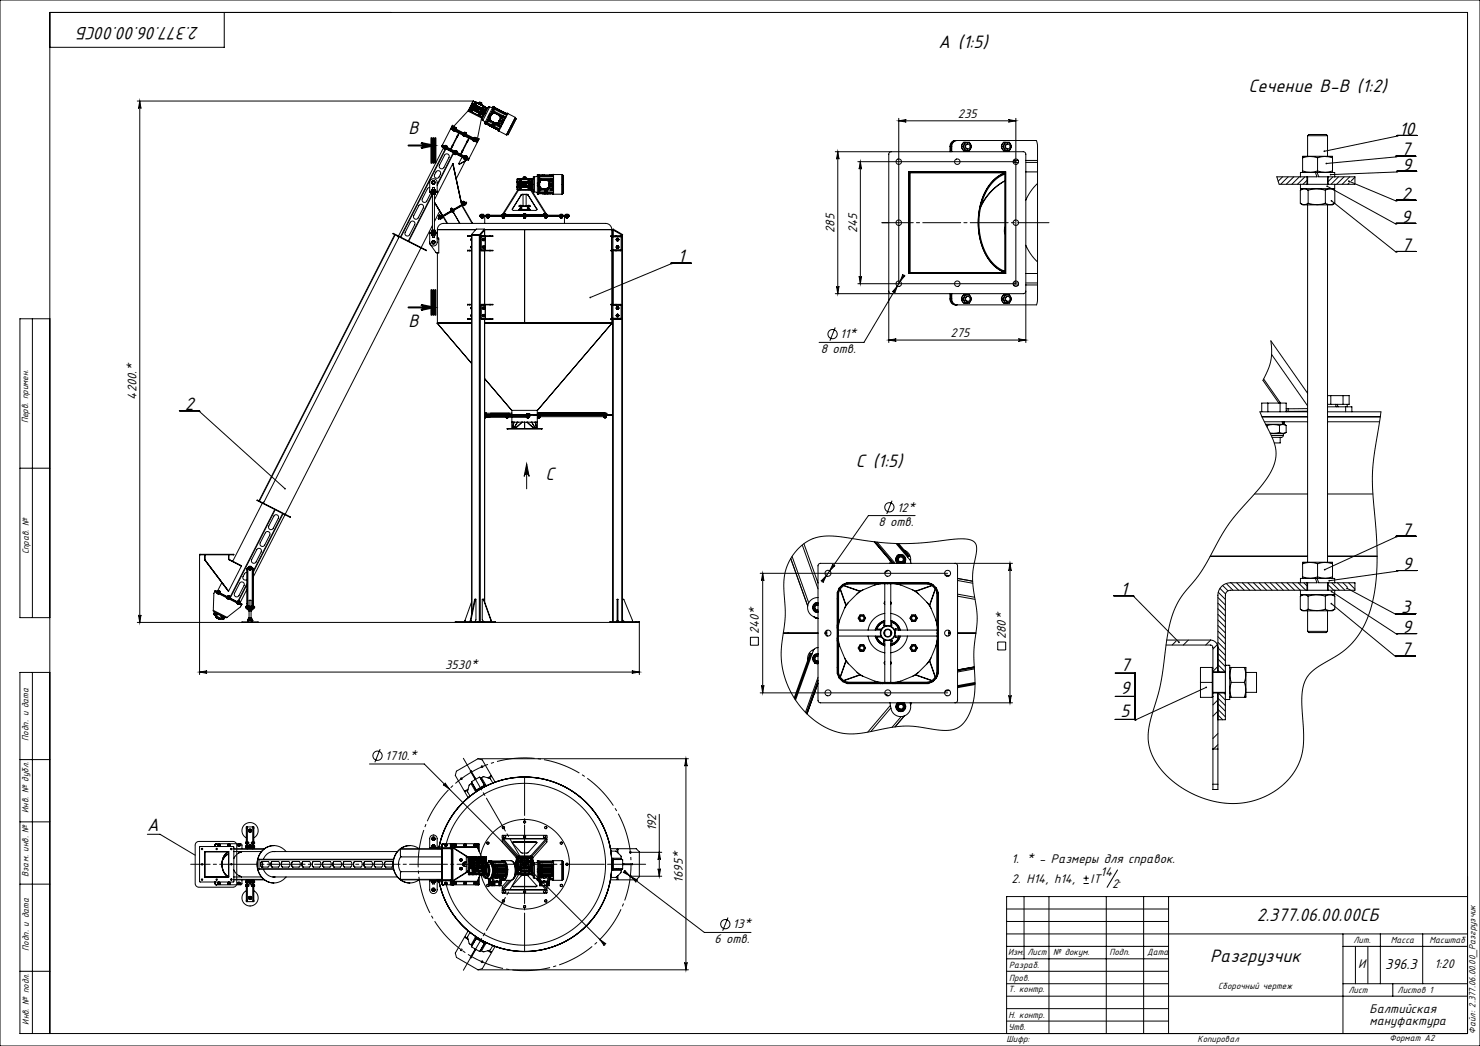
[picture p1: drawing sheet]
<svg xmlns="http://www.w3.org/2000/svg" width="594mm" height="420mm" viewBox="0 0 594 420" stroke-linecap="round" stroke-linejoin="round" font-family="sans-serif">
<defs><g id="words">
<g font-size="8">
<text x="80" y="10.7" transform="rotate(-180 80 10.7)">2.377.06.00.00СБ</text>
<text x="376.7" y="19.1">A (1:5)</text>
<text x="501.1" y="36.9">Сечение B-B (1:2)</text>
<text x="164" y="53.7">B</text>
<text x="561.6" y="54.1">10</text>
<text x="562.4" y="62.4">7</text>
<text x="562.8" y="68.5">9</text>
<text x="562.5" y="80.1">2</text>
<text x="562.4" y="89.4">9</text>
<text x="562.5" y="100.7">7</text>
<text x="272.1" y="105.4">1</text>
<text x="164" y="131.3">B</text>
<text x="74.2" y="164.6">2</text>
<text x="343.5" y="187.6">C (1:5)</text>
<text x="218.9" y="192.7">C</text>
<text x="562.5" y="215">7</text>
<text x="562.9" y="228.8">9</text>
<text x="449.7" y="238.9">1</text>
<text x="562.4" y="246.1">3</text>
<text x="562.8" y="254.1">9</text>
<text x="562.3" y="263.1">7</text>
<text x="449.8" y="269.4">7</text>
<text x="449.8" y="278.7">9</text>
<text x="449.8" y="288">5</text>
<text x="59.1" y="333.8">A</text>
<text x="504.4" y="369.6">2.377.06.00.00СБ</text>
<text x="485.6" y="386.1">Разгрузчик</text>
</g>
<text font-size="6.4" x="556" y="389">396.3</text>
<g font-size="5.6">
<text x="384.4" y="47.3">235</text>
<text x="335" y="93.6" transform="rotate(-90 335 93.6)">285</text>
<text x="344" y="93.8" transform="rotate(-90 344 93.8)">245</text>
<text x="337.2" y="135.9">11*</text>
<text x="381.5" y="135.3">275</text>
<text x="329.4" y="141.8">8 отв.</text>
<text x="54.8" y="160.5" transform="rotate(-90 54.8 160.5)">4200.*</text>
<text x="360" y="205.4">12*</text>
<text x="352.6" y="211.4">8 отв.</text>
<text x="304.5" y="254.7" transform="rotate(-90 304.5 254.7)">240*</text>
<text x="403.8" y="256.6" transform="rotate(-90 403.8 256.6)">280*</text>
<text x="178.7" y="268.6">3530*</text>
<text x="154.6" y="305.2">1710.*</text>
<text x="263.3" y="333.9" transform="rotate(-90 263.3 333.9)">192</text>
<text x="406" y="346.6">1. * - Размеры для справок.</text>
<text x="441.7" y="351.5">14</text>
<text x="274" y="354.4" transform="rotate(-90 274 354.4)">1695*</text>
<text x="406" y="354.7">2. Н14, h14,</text>
<text x="437.7" y="354.7">IT</text>
<text x="446.4" y="356.4">2</text>
<text x="449" y="354.7">.</text>
<text x="294.2" y="372.8">13*</text>
<text x="286.7" y="378.7">6 отв.</text>
<text x="545.1" y="388.7">И</text>
<text x="575.7" y="388.8">1:20</text>
<text x="549.6" y="406.6">Балтийская</text>
<text x="549.6" y="411.5">мануфактура</text>
</g>
<g font-size="4">
<text x="11.3" y="169.9" transform="rotate(-90 11.3 169.9)">Перв. примен.</text>
<text x="11.5" y="222.6" transform="rotate(-90 11.5 222.6)">Справ. №</text>
<text x="11.4" y="297.4" transform="rotate(-90 11.4 297.4)">Подп. и дата</text>
<text x="11.5" y="326.4" transform="rotate(-90 11.5 326.4)">Инв. № дубл.</text>
<text x="11.5" y="352" transform="rotate(-90 11.5 352)">Взам. инв. №</text>
<text x="11.5" y="381.8" transform="rotate(-90 11.5 381.8)">Подп. и дата</text>
<text x="404.6" y="383.5">Изм.</text>
<text x="412.4" y="383.5">Лист</text>
<text x="422.7" y="383.5">№ докум.</text>
<text x="445.3" y="383.6">Подп.</text>
<text x="460.4" y="383.6">Дата</text>
<text x="543.2" y="378.6">Лит.</text>
<text x="558.2" y="378.6">Масса</text>
<text x="573.7" y="378.6">Масштаб</text>
<text x="405" y="388.6">Разраб.</text>
<text x="405" y="393.8">Пров.</text>
<text x="404.7" y="398.4">Т. контр.</text>
<text x="488.9" y="397.1">Сборочный чертеж</text>
<text x="541.2" y="398.6">Лист</text>
<text x="560.9" y="398.6">Листов 1</text>
<text x="11.5" y="411.4" transform="rotate(-90 11.5 411.4)">Инв. № подл.</text>
<text x="404.7" y="408.6">Н. контр.</text>
<text x="404.7" y="413.4">Утв.</text>
<text x="404" y="418.3">Шифр:</text>
<text x="480.7" y="418.3">Копировал</text>
<text x="557.6" y="418.1">Формат A2</text>
<text x="592.3" y="415.1" transform="rotate(-90 592.3 415.1)">Файл: 2.377.06.00.00_Разгрузчик</text>
</g>
</g></defs>
<g fill="none" stroke="#000" stroke-width=".4">
<path d="M0 0h594v420h-594zM90 5v14h-70M55.1 40.6h134.8M56.1 40.6l.5 3a.5 .5 0 0 0-.5-.5 .5 .5 0 0 0-.5 .5zM56.1 40.6v209.3M177.3 58.7l.4 .5M177.3 58.7l.5 .3M177.4 58.5l10.2 5.2M177.4 58.5l-.1 .2M177.5 58.4l.5 .2M177.5 58.4l-.1 .1M177.6 58.2l.9 .4"/>
<path d="M177.6 58.2l-.1 .2M177.7 59.2l9.7 4.9M177.8 59l10.2 5.2M177.8 59l-.1 .2M178 59.3l-18.1 35.5M178 58.6l-.2 .4M178 58.6l9.6 4.9M178.2 59.4l-.2 .3 .8 .4M178.5 58.7l.2 .1M178.5 58.7v.1M178.5 58.8h.1M178.5 58.8l.8 .3"/>
<path d="M178.6 59.6l-.2 .3M178.6 58.4l.2 .1M178.6 58.4l.9 .4M178.6 58.4l-.1 .3M178.7 58.8l.4 .2M178.8 58.5l.7 .3M178.8 58.5l-.1 .3M178.8 58.5l.5 .1-.2 .4M179 59.8l-18.1 35.4M179.1 59l.2 .1M179.4 59.1l1.4 .7M179.5 58.8l-.3 .4"/>
<path d="M180.8 51.8l-3.2 6.4M180.8 51.8l1 .5M180.9 51.6h.5M180.9 51.6l.6 .3M180.9 51.6l-.1 .2M181 59.9l1.5 .8M181.2 51.1l.2 .5M181.2 51.1h.2M181.3 58.9h.1M181.4 51.6l10 5.1M181.4 51.1l10.1 5.4M181.5 51.9l9.6 4.9"/>
<path d="M181.5 50.5l.1-.2 .1 .3M181.5 50.5l-.3 .6M181.5 50.5l.2 .1M181.5 59h.1M181.6 51.7l-.1 .2M181.6 58.4l-.3 .5M181.6 51.3l.5 .2M181.6 51.3l-.2 .3M181.7 50.6l-.3 .5M181.7 51.2l-.1 .1M181.7 51.2l.5 .2M181.7 58.5h.1"/>
<path d="M181.9 52.1l-.2 .3 .8 .4 .2-.3M182.1 51.5l8.9 4.5M182.1 51.5v.2M182.2 51.4l.2 .1M182.2 51.4v.1M182.2 51.5h.1M182.2 51.5l.9 .3-.3-.1M182.3 52.3l-.2 .3M182.3 51.1l.2 .1M182.3 51.1l.9 .4M182.3 51.1l-.1 .3M182.4 51.5l.4 .2"/>
<path d="M182.5 51.2l.5 .2M182.5 51.2l-.1 .3M182.6 51.2l.4 .2M182.6 52.6l1.5 .8M183 51.4l.2 .1M183 51.4l-.2 .3M183 51.8l3.2 1.7M183.2 51.5l-.3 .4M183.3 54.9h.1M183.5 55h.1M183.6 54.4h.1M183.6 54.4l-.3 .5"/>
<path d="M183.8 54.5h.1M184.2 53.3l-3.4 6.7M184.3 53.5l1.5 .8M184.4 53.4l-3.5 6.7M185.9 54.1l-.2 .3 .8 .4 .2-.3M186.2 53.4l.2 .1M186.2 53.4v.1M186.2 53.6h.1M186.2 53.5l.8 .4M186.2 53.5v.1M186.3 54.3l-.2 .3M186.3 53.1l.3 .2"/>
<path d="M186.3 53.1l.9 .5M186.3 53.1l-.1 .3M186.4 53.5l.4 .2M186.6 53.3l.4 .2M186.6 53.3l-.2 .2M186.6 53.2l.4 .2M186.6 54.7l1.5 .8M186.8 53.7l.3 .2M187 53.9l-.1 .1M187 53.5l.2 .1M187 53.5l-.2 .2M187 53.9l3.2 1.6"/>
<path d="M187.1 53.9h-.1M187.2 53.6l-.1 .3M187.3 56.9h.1M187.5 57h.1M187.6 56.4h.1M187.6 56.4l-.3 .5M187.8 56.5h.1M187.8 56.5l-.2 .5M187.9 44.6h.4l-.1 .2M188 44.4h.1M188.1 44.4l5.2 2.6M188.1 44.7h.1"/>
<path d="M188.2 55.3l-3.4 6.7M188.3 55.6l1.5 .7M188.4 55.4l-3.5 6.7M188.4 43.6h.1M188.4 44.6h.1M188.5 43.6l-.4 .8M188.5 43.6l5.2 2.6M188.6 43.2l-.2 .4M188.6 43.2h.1M188.8 44.4l.4 .2zM188.9 44.6h.1M188.9 44.4l-.1 .1"/>
<path d="M188.9 44.8v.1M188.9 43.3l.4 .1M189.1 44.5l-.1 .2M189.3 45v.1M189.3 41.8l-.7 1.4M189.3 41.8h.1M189.4 43.5l.4 .2M189.4 45l.3-.8-.4 .8M189.4 45h-.1M189.4 45l2.6 1.3M189.5 41.4l-.2 .4M189.5 41.4h.1"/>
<path d="M189.6 43.3l2.4 1.2-2.5-1.1M189.6 41.4l5.3 2.7 .4-.8-1.4-.7M189.6 41.4l-1.1 2.2M189.6 42l.3 .1M189.7 41.6l-1 2M189.7 41.5l-1.1 2.2M189.9 43.6l-.1 .1M189.9 56.2l-.1 .3 .7 .4 .2-.3M189.9 43.7h-.1M189.9 43.7l1.7 .8M189.9 40.6l3.9 2M189.9 40.6l-.4 .8"/>
<path d="M190 43.6l-.1 .1M190 40.6l-.4 .8M190 42.4l2.4 1.3-2.4-1.2M190.1 42.2l.4 .2M190.1 43.1l-.1 .4M190.2 41.7l-1.2 2.2M190.2 55.5l.2 .1M190.2 55.5l.1 .1M190.2 43.2l-.2 .3M190.2 55.6h.1M190.2 41.9l1.7 .9-1.7-.8M190.2 55.5l.8 .4"/>
<path d="M190.2 55.5v.1M190.3 56.4l-.2 .3M190.3 41.8l-.5 1 2.2 1.2-2.3-1.1-.4 .8 1.7 .9-1.8-.6M190.3 55.2l.3 .1M190.3 55.2l.9 .4M190.3 55.2l-.1 .3M190.4 42.7l-.2 .3M190.4 40.8h.1M190.4 45.5l-.1 .1M190.4 40.8l.4 .2M190.4 55.6l.5 .2M190.4 42.7l-.1 .4"/>
<path d="M190.4 41.3l.4 .2M190.5 42.4l-.1 .2M190.5 42.4v.1M190.5 42.5v.1M190.5 42.5l1.6 .9M190.6 55.3l.6 .3M190.6 55.3l-.2 .3M190.6 55.2l.5 .2-.2 .4M190.6 56.7l.9 .5M190.7 41.2l-.1 .2M190.8 41l.5 .2M190.8 41h.1"/>
<path d="M190.9 55.8l.2 .1M191 56l.5 .3M191 56l-.1 .2M191 55.9l-.1 .1M191 45.8l-.1 .1M191 55.9l.5 .3M191.1 41.1l1.6 .7M191.1 55.9h-.1M191.1 56.8l.5 .2M191.2 56.6l-.1 .2M191.2 55.6l-.1 .3M191.3 41.2l-.4 .9z"/>
<path d="M191.3 41.2l1 .5M191.3 41.2v.1M191.4 56.7l.2 .3M191.5 56.5l-.1 .2M191.5 56.3l-.1 .2M191.5 56.2v.1M191.5 57.2l-3.2 6.4M191.6 44.5l1.4 .8M191.6 44.4v.1M191.6 57l-.1 .2M191.7 56.4l-.2 .1M191.7 56.4l.2 .1"/>
<path d="M191.8 44l-.2 .3M191.8 41.4l1.7 .8M191.9 56.5l-.5 .2M192 46.3l.4-.7-.4 .9M192 46.3v.1M192 55.9l.1-.2 .1 .3M192 55.9l-.3 .5M192 55.9l.2 .1M192.1 43.5l-.2 .4M192.1 43.4h.1M192.1 43.4l1.5 .7M192.2 56l-.3 .5"/>
<path d="M192.3 41.7l.6 .3M192.3 41.7l-.1 .1M192.3 41.3l1 .5M192.3 41.3v.1M192.4 41.3l.2-.3 .8 .4-.2 .3M192.4 41.3l.8 .4M192.4 46.2l.4 .2M192.4 46.6v.1M192.5 46.4l.2 .1M192.6 46.3l-.1 .2M192.7 41.8l1.5 .9M192.7 41.8l-.1 .1"/>
<path d="M192.8 46.4l-.1 .1M192.9 47.2l.1-.2 .2 .3M192.9 46.9h.1M192.9 47.1l.1 .1M192.9 42l1 .6M192.9 42v.2M193 45.5h.1M193 41.2l-.2 .3M193 45.3v.2M193.1 45.6l-1.7-.7 1.6 .8M193.1 45.2l-.1 .1M193.1 45.1l.2-.3-.3 .7"/>
<path d="M193.2 45.8l.4 .2M193.2 41.7h.1M193.3 47.4l-1.8 8.8M193.3 47.4l-5.5-2.8-6.1 6.6M193.3 41.8l-.1 .1M193.3 45.2l-.5-.2 .5 .3M193.3 45.4l-.2 .5M193.3 45.4h.1M193.4 45.3l.4 .3M193.4 46.9h.1M193.5 46.9h.1M193.5 46.2l.3-.2-.1 .2"/>
<path d="M193.6 46.9l.1 .7M193.6 46.5h.1M193.6 44.1l-.2 .6 .2-.4M193.7 46.2l-.4 .8M193.7 46.1l.2 .1M193.7 44.3l-.4-.3 .4 .4M193.8 43.9l-.2 .3M193.8 43.9l.1 .1M193.8 43.9l-.2 .2M193.8 48.3l.9 .7M193.9 44.4l.4 .2M193.9 44.3h.1"/>
<path d="M193.9 42.6l-.4 .8 .3-.8M193.9 42.6h-.1M193.9 44.3l-.5 1.1M193.9 42.6l.5 .2M193.9 42.6h.1M194 43.8l-1.7-.8 1.6 .9M194 45.6l.1 .1M194 43.1l.4 .2M194.1 43.7l-.6 1-.5-.1 .5 .2-.6 1.1M194.1 44l-.2 .3M194.1 44h.1M194.1 43.9l.5 .2"/>
<path d="M194.2 43.8l-.1 .2M194.3 43l-.1 .2M194.4 44.5l-.5 1.2zM194.4 42.8l.4 .2M194.4 42.8h.1M194.4 49.6h.1M194.4 49.6l.5 .2M194.5 44.7h.1M194.7 49.1l-.3 .5M194.7 49.1l.4 .3M194.7 44.2h.1M194.8 43h.1"/>
<path d="M194.8 43v.1M194.9 49.8h.1M195 43.8v.1M195 49.7l5.3 2.6M195.1 43.7l-1.6 3.2M195.1 43.7l.1 .1M195.1 49.4l5.3 2.7M195.1 49.4h.1M195.1 49.4l-.2 .4M195.2 49.4l.2 .1M195.2 43.8l-1.6 3.1M195.2 43.5h.1"/>
<path d="M195.2 43.3l-.5 1-.1-.3M195.2 43.5l-.1 .2M195.2 43.5l.1 .1M195.3 43.6l-.1 .2M195.4 49.5h.1M195.5 49.6l-.2 .3 1 .4M195.6 49.3l1.8 .9M195.6 49.3l-.1 .3M195.8 43.3l-.5 .3M196 46.6l-1.3 2.5M196 46.6l.4 .2M196 46.5l.5 .2"/>
<path d="M196 46.5v.1M196.2 47.9l-.8 1.6M196.3 48.1h.1M196.3 48.8l4.5 2.3M196.3 48.8h-.4l-.3 .5M196.4 50.4l.1 .1M196.4 45.8l-.4 .7M196.4 45.8l.4 .3M196.4 50.4h.1M196.4 48l-.1 .1M196.4 48.1h.1M196.4 47.9v.1"/>
<path d="M196.4 47.9h.1M196.4 50.4v.1M196.4 46.8l-1.3 2.6M196.4 45.7v.1M196.4 45.7l.5 .2M196.5 50.5l2.9 1.5M196.5 48.1h.1M196.5 46.7l-.1 .1M196.5 50.4v.1M196.5 48.4l-.2 .4M196.5 50.5h.1M196.6 43l-.5-.3-2.5 5-.2 .4 .4 .2"/>
<path d="M196.6 43l-2.8 5.3M196.6 43l1.1 .3M196.6 46.5l.2 .1M196.6 47.8l.1 .3M196.6 47.6v.2M196.6 47.6v.1M196.6 47.8h.1M196.6 47.3h.1M196.6 46.5l-1.4 2.9M196.6 47.7v.1M196.7 47.3v.1M196.7 47.4v.1"/>
<path d="M196.7 48.1l.1 .2M196.7 47.5h.1M196.7 47.5l-.1 .1M196.7 48.1l.1 .1M196.7 48.1h.1M196.7 46.3l.2 .1M196.7 47.5l-.1 .2M196.7 50.6h.1M196.8 50.6h.1M196.8 48.2v.1M196.8 48.2l.2 .1M196.8 46.1l-.3 .6"/>
<path d="M196.9 50.6h.1M196.9 45.9l-.1 .2M196.9 50.7h.1M197 48.3v.1M197 50.7h.1M197 48.3h.1M197 48.4v.1M197 48.4h.1M197 48.4l.1 .1M197 48.5l1.7 .9M197.1 48.5h-.1M197.1 50.8h.1"/>
<path d="M197.3 50.9h.1M197.3 45.8l.1 .1M197.4 45.9l-.8 1.4M197.4 50.9h.1M197.4 50.9l.1 .1M197.4 50.2l1 .5M197.4 50.1l1.1 .5M197.4 45.8v.1M197.4 45.8h-.1M197.5 45.8h-.1M197.5 51h.1M197.5 51l.1 .1"/>
<path d="M197.6 51h-.1M197.6 45.8h.1M197.6 45.8h-.1M197.6 45.1l.3-.1 3.2 1.6M197.6 45.1l-1.4 2.8M197.6 51.1h.2M197.6 51.1h.1M197.6 45.6l-.2 .2M197.6 45.6h.1M197.7 45.6l-.1 .2M197.7 49.5l-.3 .7M197.7 43.2l-1.3 2.5"/>
<path d="M197.7 43.2l.5 .2M197.8 45.1h.1M197.8 45.1v.1M197.8 45.3h.1M197.8 51.1l.1 .1M197.8 51.1h.1M197.8 45.5l-.2 .1M197.8 45.5h.1M197.8 45.5l-.1 .1M197.8 45.2v.1M197.8 45.2h.1M197.9 51.2h.1"/>
<path d="M197.9 45.2v.1M197.9 51.2l.1 .1M197.9 45.2h.1M197.9 49.3l-.1 .3M197.9 49.1l1.1 .5M197.9 42.7l.5 .2M197.9 42.7l-.2 .5M197.9 42.7h.1M198 51.3h.1M198.1 45.4h.2M198.1 45.4l-.3 .1M198.1 45.4h.1"/>
<path d="M198.1 51.3h.1M198.2 43.4l-1.3 2.5M198.2 43.4h.1M198.2 51.4h.1M198.2 51.3v.1M198.2 43.3l.4 .2M198.2 49.8l-.2 .5M198.3 45.4h.1M198.3 45.4l.1 .1M198.3 43.1l5.3 2.8M198.3 51.4h.1M198.4 50.7l2.2 1.1"/>
<path d="M198.4 43.9l-.3 .5 .3 .3M198.4 43.9l5 2.5M198.4 42.9l-.2 .5M198.4 51.5h.1M198.4 42.9h.1M198.4 43.5l-.2-.1-1.5 2.9M198.4 43.5l-.8 1.6M198.4 43.5l.1 .1M198.4 44.7l-.2 .4M198.4 44.7l4.6 2.4M198.4 49.4l-.1 .1M198.4 50.6v.1"/>
<path d="M198.5 51.5h.1M198.5 45.5h-.1M198.5 45.5h.1M198.6 51.5h.1M198.6 43.5l4.9 2.6M198.6 43.5l.1-.3 .9 .6M198.6 43.5l-.2 .4M198.6 45.5l1.7 .8M198.6 45.4l-.1 .1M198.6 45.4l1.7 .9M198.6 45.4v.1M198.8 49.4h.1"/>
<path d="M198.7 51.6h.1M198.8 49.3h.1M198.7 50.1l-.2 .5M198.8 51.7h.1M198.8 49.3l.3 .1M198.8 49.3v.1M198.8 49.8l-.1 .2M198.8 51.7l.3 .1M198.9 51.7h.1M198.9 49.3l-.1 .1M198.9 49.3l.2 .1M198.9 49.3h.1"/>
<path d="M199 51.7h.1M199.1 49.4h.2M199.1 49.4h.1M199.1 51.8h.1M199.2 51.9h.1M199.3 49.4h-.2M199.3 51.9h.1M199.3 51.9l.2 .1M199.4 52h.1M199.4 49.6h.1M199.5 49.6h.1M199.4 49.7h.1"/>
<path d="M199.5 49.3h.1M199.5 49.3l-.2 .1M199.5 49.3v.1M199.5 52h.1M199.5 49.7h.1M199.5 49.5h.1M199.5 49.5v.1M199.5 49.3l.3 .2M199.6 49.6h-.1M199.6 49.7h.1M199.6 52l.7 .5-.2 .2-.1-.4M199.7 49.8l1.5 .8"/>
<path d="M199.8 43.8l.1 .1M199.8 43.8h.1M199.8 49.5h.1M199.9 50.5l1.1 .5zM199.9 43.9h.1M200 49.2l1.5 .8M200 49.2l1.5 .7M200.2 44.1h.1M200.3 48.6l1.5 .8M200.3 46.3h.1M200.3 46.3v.1M200.3 46.4l.1 .1"/>
<path d="M200.3 46.4h.1M200.3 44.1h.1M200.4 46.5h.1M200.4 46.5l.1 .1M200.4 48.4l1.5 .8M200.5 48.2l1.5 .8M200.5 46.6l.1 .1M200.5 46.6h.1M200.6 48.1l1.5 .7M200.6 48l1.6 .8M200.6 46.7l.1 .2M200.7 46.9v.1"/>
<path d="M200.7 46.9l.1 .1M200.7 46.9h.1M200.8 47l.2 .1M200.8 47h-.1M200.8 51.1l.1 .1M200.8 51v.1M200.9 46.7h.1M200.9 47.5l1.5 .7M200.9 47.4l1.6 .8M200.9 46.8v.1M200.9 46.9h.1M201 46.7h.1"/>
<path d="M201 46.7h-.1M201 46.8h.1M201 47.1h.1M201 47.1l-1.2 2.4M201.1 50.5l-.3 .4M201.1 46.6l.1 .3-1.6 3-3.3-1.6-.1-.4M201.2 46.8l1.5 .9M201.3 49.8v.1M201.3 50l-.2 .5M201.5 49.9v.1M201.6 50h-.1M201.7 49.3l-.3 .6"/>
<path d="M201.8 49.1l-.1 .2M201.9 46.5l1.1 .7M202 48.8l-.1 .1M202.2 45.1h.1M202.3 48.2l-.3 .5M202.3 45.1h.1M202.6 47.6l-.3 .5M202.7 45.3l.1 .1M202.7 45.3h.1M202.8 45.4h.1M202.8 47.1l-.2 .4M202.9 45.5l.8 .3 .1-.3"/>
<path d="M203.1 47h-.3M203.2 54.2h.1M203.8 45.6l-3.6 7 3 1.6M203.8 45.6l3 1.5M203.8 45.5l-.4 .1M203.9 54.1l-.6 .1M206.8 47.1l.1 .1M206.8 47.1l-3.6 7.1M206.9 47.2l.2 .5M206.9 47.2l-3.6 7M207.1 47.7l-3.2 6.4M360.7 48.5l3-.5a.5 .5 0 0 0-.5 .5 .5 .5 0 0 0 .5 .5z"/>
<path d="M360.7 47.5v66.4M360.7 48.5h47M381.3 58.8a2.3 2.3 0 0 1 2.1-2.4h32.5l.5 2.3v61.6l-.4 2.1h-32.6a2.26 2.26 0 0 1-2.1-2.4M381.3 58.8v2.1M381.3 58.8h.7M382 58.8v2.1M383.8 56.4a2.26 2.26 0 0 0-2.2 2.4v2.1M384.1 56.4a2.26 2.26 0 0 0-2.1 2.4M385.9 58.7h.1M385.9 59l.6 1.2M385.9 58.8l.3 .8a.94 .94 0 0 0 1.1 .9M385.9 58.8h.5"/>
<path d="M385.9 59h.1M386.4 58.8l.9 1.7M386.5 57.4l-.6 1.3M387.3 57.1l-.9 1.7M387.3 57.1h-.5l-.9 1.7M387.3 57.1a1.86 1.86 0 0 1 2.6 1.7 1.86 1.86 0 0 1-2.6 1.7M388.4 57.8a1 1 0 0 0-1 1 1 1 0 0 0 1 1M401.9 58.7h.1M401.9 59l.7 1.2M401.9 58.8l.3 .8a.94 .94 0 0 0 1.2 .9M401.9 58.8h.6M402 58.7h-.1"/>
<path d="M402 59h-.1M402.5 58.8l.9 1.7M402.6 57.4l-.7 1.3M403.4 57.1l-.9 1.7M403.4 57.1h-.6l-.9 1.7M403.4 57.1a1.86 1.86 0 0 1 2.6 1.7 1.86 1.86 0 0 1-2.6 1.7M404.5 57.8a1 1 0 0 0-1.1 1 1 1 0 0 0 1.1 1M404.7 48l3 .5-3 .5a.5 .5 0 0 0 .5-.5 .5 .5 0 0 0-.5-.5zM407.7 47.5v66.4h-63.4M524.8 54.5l.5-.5h7l.5 .5M524.8 54.5h8M524.8 54.5v8.3"/>
<path d="M532.8 54.5v8.3M560.7 54.4h8M560.7 54.7l-29.2 6M560.7 54.7h.1M172.5 77h1.5M172.5 77v.3h1.5M172.5 76.8v.2M172.5 76.8v-3.5a1.5 1.5 0 0 1 1.5-1.5 1.5 1.5 0 0 1 1.5 1.5v3.5M172.5 75.3l-.9 .4-2.1 4.1a1 1 0 0 0 .4 1.4 1 1 0 0 0 1.4-.5l1.7-3.4M172.5 76.8h.8M173.3 76.2v.8M173.3 76.2h1"/>
<path d="M173.3 76.2h1.4M173.3 76.7h.3M173.3 76.7l.1 .1M173.3 77.3h1.3M173.3 76.8h1.3M173.3 76.9v.1M173.3 77.5h.6M173.3 78l.1 .1M173.3 78h.6M173.3 77.5v.5M173.4 78.1h.1M173.4 77.5h-.1"/>
<path d="M173.4 78.1h1.1M173.4 77.4v.1M173.4 78.1l-9.5 18.7M173.6 75.3h.8M173.6 75.3v1.4M173.6 78.1v14.9M173.6 78.2l-9.6 18.7M173.6 72.7l-.3 .6 .3 .6M173.6 73.9h.7M173.6 72.7a.69 .69 0 0 0 0 1.2M173.6 72.7h.7M173.6 76.7h.7"/>
<path d="M173.9 77.5h.6M173.9 78h.6M173.9 77.5v.5M174 77h1.5M174 77v.3M174 72.6l-.4 .1M174 72.6v.1M174 72.6h.1M174 72.6l.3 .1M174.3 73.9h-.7M174.3 72.7l.4 .6M174.3 76.2h.4"/>
<path d="M174.3 76.7h.4M174.3 76.2v.5M174.3 72.7l.3 .6M174.4 75.3v.8M174.4 78.1v14.3M174.5 78h.1M174.5 77.5v.5M174.5 77.4l.1 .1M174.6 77.5h.1M174.6 78.1h-.1M174.6 73.3l-.3 .6M174.6 77.3h.1"/>
<path d="M174.7 73.3l-.4 .6M174.7 76.2l-.1 .8M174.7 76.7l.8 .1M175.1 68.8a1 1 0 0 1 1.3-.1 1 1 0 0 1 .4 1.3l-.6 1.1a1 1 0 0 1-1.3 .4 1 1 0 0 1-.5-1.4zM175.5 77v.3h-1.5M175.5 76.8v.2M178.6 62.1a1 1 0 0 1 1.3-.1 1 1 0 0 1 .3 1.2l-2 4a1 1 0 0 1-1.4 .5 1 1 0 0 1-.4-1.4zM178.6 60l-17.9 35.2M181.7 65.7l3.7 16.4zM181.7 65.7l-7.3 14.5M181.9 61.3l-6.4 12.7M182 61.7l.8 .4 .1-.3"/>
<path d="M182.2 61.4l-6.7 13.1M182.5 60.7l.2 .1M182.5 60.7v.1M182.5 60.9h.1M182.5 60.8l.8 .4-.2-.1M182.5 60.8v.1M182.6 61.6l-.2 .3M182.6 60.4l.7 .4M182.6 60.4l.9 .5M182.6 60.4l-.1 .3M182.7 60.8l.4 .3M183.3 60.8l.2 .1"/>
<path d="M183.3 60.8l-.2 .3M183.3 60.7l-.4-.3-.2 .4M183.4 61.1l1.4 .8M183.5 60.9l-.3 .4M185 62l1.5 .7M185.3 60.9h.1M185.5 60.6h.1M185.5 61h.1M185.6 60.4h.1M185.7 63.2l-.5 .3-1.1 2.3 .3 .1M185.8 60.5l-.3 .5M186.2 63.5l-.2 .3 .8 .4 .1-.3"/>
<path d="M186.5 62.8l.2 .1M186.5 62.8v.1M186.5 62.9l.8 .3M186.5 62.9h.1M186.6 63.7l-.2 .3M186.6 62.5l.9 .4M186.6 62.5l-.1 .3M186.7 62.9l.4 .2M186.7 62.9l.2-.4 .5 .2-.3 .4M186.8 64.6l-3.7 7.1M186.9 64.4h.1M186.9 64.4l-2.5 1.5"/>
<path d="M187 64.4l-2.6 1.5M187.1 63.1l.3 .1M187.2 64l-.3 .4M187.2 64l-.2 .4M187.3 63.2l-.1 .1M187.4 63.2h-.2M187.4 63.2l.9 .4M187.4 64.1l.6 .1M187.5 62.9l-.1 .3M187.6 63.7l-.2 .4M187.6 63.7l.5 .3M187.6 63.5l.6 .3"/>
<path d="M187.6 63.5v.2M188.2 63.8l-.2 .4M188.3 63.6l-.1 .2M207.5 73.2v1.6M207.5 74.8v.5M207.5 72.8v.4M207.5 72.8v-.9h6v1.1l-.2-.2M207.5 75.3v.9h6v-1.2l-.2 .3M207.5 75.3h6M207.5 72.8h6M207.5 73.2h.1M207.5 74.8h.1"/>
<path d="M207.6 71.9v4.3M207.7 76.5l-6 9.6M207.7 76.4h.1M207.7 76.4v.1M207.8 72.9v2.2M207.8 72.8v2.5M207.9 73.3h.4M207.9 74.8h.4M208 76.2h.1M208.1 76.2v.2M208.1 71.9h.4M208.1 71.9h-.1"/>
<path d="M208.1 71.9h.1M208.1 76.4h4.9M208.1 76.4l-5.9 9.4M208.1 76.4l-.4 .1M208.1 76.2l-.4 .2M208.2 76.2l-.1 .2M208.3 72.8v2.5M208.3 72.3h.5M208.3 75.8h.5zM208.4 75.8v.1M208.4 74h2.5l-2.5 .1M208.4 73h1.9l-1.9 .1"/>
<path d="M208.4 75h1.9l-1.9 .1M208.4 73.5h2.8l-2.8 .1M208.4 74.5h2.8l-2.8 .1M208.4 72.8v2.5M208.4 73.3h.5M208.4 74.8h.5M208.5 71.9h.5M208.5 71.9h.1M208.5 72.1v.2M208.6 75.8l-.2 .2M208.6 76.2h.1M208.9 74.1v.4"/>
<path d="M208.9 73.6v.4M208.9 73.3v.2M208.9 74.6v.2M208.9 73.3h.1M209 74.1v.4M209 73.6v.4M209 73.3v.2M209 74.6v.1M209 74.7l-.1 .1M209 73.3l1.8 .1M209 71.9l.1 .9M209 75.3l.1 .8"/>
<path d="M209 71.9h1.2M209 71.9v.9M209.1 75.3v.8M209.2 78.2l-3.6 5.8M209.6 71.7h1.9M209.6 78l-.4 .2M209.6 78.1l-.4 .1M209.6 78h1.9M209.6 78.1h1.9M209.6 78v.1M209.9 78.1v4.6M210 71.5v.1"/>
<path d="M210.1 71.5l-.1 .1M210.1 71.5v-.4h.9v.4M210.1 71.5h.1M210.1 71.5h.4M210.2 71.9h.7M210.2 71.9v.1M210.2 76.1v.1M210.5 71.5h.5M210.5 71.7v.2M210.5 71.7l1.8 .2M210.5 71.7l-1.7 .2M210.5 71.1v.4"/>
<path d="M210.8 74.1v.4M210.8 73.6v.4M210.8 73.4v.1M210.8 74.6v.1M210.8 74.7h-1.8M210.8 74.7h1.7M210.9 76.1v.1M210.9 71.9h1.1M210.9 71.9v.1M211 71.5h.1M211 71.5l.1 .1M211.2 78.1v4.6"/>
<path d="M211.5 78l.4 .2M211.5 78.1l.4 .1M211.5 78v.1M211.9 78.2l3.5 5.8M212 75.3l.1 .9-3-.1M212 71.9h.5M212 71.9v.9M212 71.9v.1M212.3 72.3h.5M212.3 75.8h.5zM212.5 73.6v.4M212.5 74.1v.4"/>
<path d="M212.5 74.6v.1M212.5 73.3v.2M212.5 74.7v.2M212.5 73.3l-1.7 .1M212.5 74.6v.3M212.5 73.2v.3M212.5 74.9h.1M212.5 73.2h.1M212.5 73.2v.1M212.5 76h.2M212.5 75.8v.2M212.5 76.2h.1"/>
<path d="M212.5 71.9h.5M212.5 71.9h.1M212.5 72.1v.2M212.6 74h-.5l.5 .1M212.6 73h-1.8l1.8 .1M212.6 73.5h-.5l.5 .1M212.6 74.5h-.5l.5 .1M212.6 75h-1.8l1.8 .1M212.6 72.8v2.5M212.7 75.8v.1M212.8 74.7v.3M212.8 73v.4"/>
<path d="M212.8 75h.1M212.8 74.7h.1M212.8 73.4h.1M212.8 73h.1M212.8 75.1h.5M212.8 73h.5M212.8 72.8v.2M212.8 73.4v1.3M212.8 75v.3M212.8 74.6h.5M212.8 73.5h.5M212.9 76.2l.1 .2"/>
<path d="M213 76.4l5.9 9.4M213 76.4l.4 .1M213 76.2l.3 .2M213 71.9h.1M213 76.2h.1M213 76.2v.2M213.3 73.4l.2 1.3zM213.3 76.4h.1M213.3 76.4l.1 .1M213.4 76.5l5.9 9.9M213.5 75.1h.1M213.5 72.9h.1"/>
<path d="M213.5 74.6h.1M213.5 73.5h.1M213.5 75.9h.2M213.5 72.1h.2M213.5 72.5h.1M213.5 75.5h.1M213.6 72.4v3.5M213.6 72.1v.3M213.6 72.4h.1M213.7 72.4v3.5M213.7 72.1v.3M213.7 75.9l.3 .5"/>
<path d="M214 71.6l-.3 .5M214.5 71v6M214.5 71h-.5v6h.5M214.5 77l1.2 .3M215.7 73.7v.7M215.7 74.5v2.8M215.7 70.7v2.8M215.7 77.9h.1M215.7 70.2h.1M215.7 70.8l-1.2 .2M215.7 77.9h.5M215.7 70.2v.5"/>
<path d="M215.7 73.5v.2M215.7 74.4v.1M215.7 77.3v.6M215.7 73.7h.5M215.7 73.5h.5M215.7 77.3l.5 .1M216.2 73.7v.7M216.2 70.7v2.8M216.2 74.5v2.9M216.2 77.9h.1M216.2 70.2h.1M216.2 70.7h.1"/>
<path d="M216.2 70.2h-.5M216.2 77.7l1.4 .1M216.2 70.4h6M216.2 70.6h6M216.2 74.4h-.5M216.2 70.2v.5M216.2 73.5v.2M216.2 74.4v.1M216.2 77.4v.5M216.2 74.5h-.5M216.2 70.7h-.5M216.2 70.7v3.2h.2"/>
<path d="M216.2 77.4h.1M216.2 77.4h.2M216.4 75.6l.3 .3h3.5l.2-.3M216.4 72.4l.3-.2h3.5l.2 .2M216.4 74.2h-.2v3.2M216.4 75.6v1.8M216.4 72.4v3.2M216.6 74.8v.1M216.6 73.2v1.6M216.6 73.2h.1M216.6 75.6v.1M216.6 75.7h.1"/>
<path d="M216.6 72.4h.1M216.6 70.7l-.2 1.7M216.6 77.1h2M216.6 71h5.6M216.6 77.4h-.2M216.6 74.9l.1 .1M216.6 74.9h.1M216.7 75.5h.1M216.7 72.5h.1M216.7 72.4h.1M216.7 75.2h.1M216.7 72.9h.1"/>
<path d="M216.7 73.1h.1M216.7 75.6v.1M216.7 75.6h.1M216.7 72.9v.2M216.7 75v.2M216.7 75.2l.1 .1M216.7 73.1l-.1 .1M216.8 72.7l-.1 .2M216.8 75.3l.2 .2M216.8 72.7h.1M216.8 72.5h.1M216.8 75.3h.1"/>
<path d="M217 75.6h.2M217 72.5h.1M217 71.7v.5M217 75.9v.4M217 76.3l-.4 .2v1.3h5.6l-.1 .2-.2-.2M217 76.3h5M217 71.7l5.2 .1M217 75.5v.1M217 75.5l.2 .1M217 72.5l-.2 .2M217.2 72.5h-.2M217.2 75.6h.2"/>
<path d="M217.2 72.4h.2M217.2 72.4v.1M217.2 75.6h.1M217.4 75.6l.1 .1M217.4 72.4v.1M217.4 75.6h.1M217.4 72.4h.1M217.5 75.7h.1M217.5 72.4l-.1 .1M217.5 75.7h-.1M217.5 72.3v.1M217.5 72.3l-.1 .1"/>
<path d="M217.5 75.7h1.9M217.5 72.3h1.9M217.5 72.3h.1M217.5 75.7v.1M217.6 70.4l-1-.1v1.3l.4 .1M217.7 77.8h.2M217.7 77.7v.1M217.8 70.3h.1M217.8 77.7v.1M217.9 70.3h.1M217.9 77.7v.1M218.2 77.8h.1"/>
<path d="M218.3 70.3h.1M218.3 77.7h.1M218.4 70.3h.1M218.4 77.7v.1M218.5 75.9h1.2M218.5 76.4l.1 .7M218.6 77.8h.1M218.6 77.1h1.1M218.6 76.1v.3M218.8 77.8h.1M218.9 77.8h.1M219 77.8h.1"/>
<path d="M219.1 77.8h.1M219.2 77.8h.1M219.1 75.9v.2M219.1 76.4v.6M219.3 77.8h.1M219.4 72.3v.1M219.4 72.3l.1 .1M219.4 72.3h.1M219.4 75.7v.1M219.4 77.8h.1M219.4 75.7h.1M219.4 72.4l.1 .1"/>
<path d="M219.5 72.4h-.1M219.5 77.8h.1M219.5 75.6l-.1 .1M219.5 75.6h.2M219.5 72.4h.2M219.5 72.4v.1M219.5 75.6h.1M219.6 77.8h.1M219.6 76.1v.3M219.7 77.1h2.5M219.7 77v.1M219.7 77.8h.1"/>
<path d="M219.7 72.5h.2M219.7 72.4v.1M219.7 75.6h.1M219.7 76.4v.6h-1.2M219.8 77.8h.1M219.9 75.5l-.2 .1M219.9 72.5l.1 .2M219.9 75.5v.1M219.9 75.6h-.2M219.9 72.5h.1M220 77.8h.1M220 72.7h.1"/>
<path d="M220 75.4l-.1 .2M220 75.4h.1M220.1 77.8h.1M220.1 75.6v.1M220.1 75.7h.1M220.1 72.4h.1M220.1 75.4h-.1M220.1 72.7h.3M220.1 72.7h.1M220.1 75.4h.1M220.2 77.8h.1M220.2 75.5h.1"/>
<path d="M220.2 72.5h.1M220.2 72.4h.1M220.2 75.6v.1M220.2 75.6h.1M220.3 72.5h.1M220.4 77.8h.1M220.4 75.4h.1M220.4 72.7h.1M220.4 75.7h1.8M220.4 72.3h1.8M220.4 75.4h-.3M220.4 75.6h1.8"/>
<path d="M220.4 72.4h1.8M220.4 73.9h1.8M220.4 74.2h1.8M220.4 73h1.8M220.4 72.4v3.2M220.4 75l1.8 .1h-1.8M220.4 73.1h1.8M220.4 74.3h1.8M220.4 73.7h1.8M220.5 77.8h.1M220.5 77.8h.3M220.5 70.3h.2"/>
<path d="M220.5 70.3h.1M220.5 77.7v.1M220.7 70.3h.1M220.7 77.7h.1M220.8 77.8h.1M220.9 71.8l1.3 .1M220.9 77.8h.1M221 70.3h.2M221 70.3h.1M221 77.7h.1M221.1 77.8h.1M221.2 70.3h.1"/>
<path d="M221.2 77.7v.1M221.3 70.4l.9-.3v7.9h3.4M221.9 75v.1M222 73.7v.2M222 74.2v.8M222 73.1v.6M222 75.1v.5M222 72.4v.6M222 71.9v.4M222 75.7v.5M222 71.7h.1M222 76.3h.1"/>
<path d="M222 76.3l.2 .1M222.2 77.4l-6 .1M222.2 77.7l-.9 .1M222.2 76.2h-1.3l1.3 .1M222.2 71.6l-.2 .1M225.6 70.1h.1M225.6 70.1l-3.7-.1v.3M225.6 70.1v7.9M225.6 78h.1M225.6 70.1l.5 .3M226.1 70.4l.1 7.1M226.1 77.6l-.5 .4"/>
<path d="M226.1 70.4v7.2M226.1 77.6h.1M335.2 60.9h75.5l.7 .3 .3 .7v75.6M336.2 60.9v57M336.2 60.9l.5 3a.5 .5 0 0 0-.5-.5 .5 .5 0 0 0-.5 .5zM344.3 64.9h63.4M345.3 64.9v49M345.3 64.9l.5 3a.5 .5 0 0 0-.5-.5 .5 .5 0 0 0-.5 .5zM357.7 60.9l-.7 .3-.3 .7v75.6M364.7 69h39v40.8h-39zM365.1 69.4h38.2a17.4 17.4 0 0 0-9.9 13.2 26.3 26.3 0 0 0 5.6 24.2l2.1 1.6 2.2 1h-38.2M365.1 69v40.8"/>
<path d="M365.2 69.4v40M403.1 69.6a18.5 18.5 0 0 0-10.1 15.3 25.3 25.3 0 0 0 6.6 22.3l3.5 2M403.1 70a18.4 18.4 0 0 0-9.9 15.5 24.6 24.6 0 0 0 6.4 21.2l3.5 2.1M403.1 70h.2M403.1 69.6h.2M403.1 69.6v.4M403.3 72.6a22.4 22.4 0 0 0-9.6 9.9M403.3 72.7a22.6 22.6 0 0 0-9.7 10.5M403.3 69v40.8M406.7 65.2h2.1M406.7 64.4h2M411.7 64.4h4.7"/>
<path d="M411.7 69h4.7M411.7 65.2h4.7M416.4 73.7a20.3 20.3 0 0 0-4.7 6.6M512.5 71l.9 3h8.5M512.5 71h9.4M512.5 71h.1M514.8 71l-1.8 1.8M517 71l-3 3M519.3 71l-3 3M521.5 71l-3 3M521.9 74h13.8M521.9 74v1.8h13.8v-1.8"/>
<path d="M522.8 63.4a8.7 8.7 0 0 1 6 0M522.8 68.6a8.7 8.7 0 0 0 6 0M522.8 62.9v.5M522.8 62.8h12M522.8 68.6l.1 .7M522.8 63.4v5.2M522.9 75.8l-.8 .4M523.7 71l-3 3M524.6 71v3M524.6 72.4l-1.6 1.6M524.8 71v3M525 76.4a11.4 11.4 0 0 1 6.9 0"/>
<path d="M525 76.4a2.55 2.55 0 0 0-3.1 0v5.2a2.55 2.55 0 0 0 3.1 0M525 76.4v5.2M527.9 69.3l.7 1.7h-6.7M527.9 69.3h-6v1.7M527.9 69.3h.7M528.6 69.3l.7 1.7h6.4M528.6 69.3h7.1v1.7M528.8 63.4a8.7 8.7 0 0 1 6 0M528.8 68.6a8.7 8.7 0 0 0 6 0M528.8 63.4v5.2M531.9 76.4a3.7 3.7 0 0 1 3.8 0M531.9 76.4v5.2"/>
<path d="M532.7 74.8l27.5 15.2M532.8 71v3M533.1 71v3M534.7 75.8l1 .6M534.8 62.9v.5M534.8 68.6l-.1 .7M534.8 63.4v5.2M535 71l-1.9 1.9M535.7 71h8.1v3h-8.1M535.7 76.4v5.2M537.2 71l-3 3M539.5 71l-3 3"/>
<path d="M541.4 72.7l18.9 8M541.6 73.4l-.7 .6M541.7 71l-3 3M543.8 71.1l-1.4 1.5M560.2 63h.1M560.2 62.7h8M560.2 63l-27.9 2.7M560.6 69.1h.1M560.6 68.8h8M560.6 69.1l-26.6 1M157.8 93.7l13.3 7zM158.4 94.2l-54.5 106.9"/>
<path d="M158.6 94.3l-54.5 106.9M159.8 94.9l.2 .7-54.1 106-.6 .2M159.9 94.9l-.1 .2M164.8 89.1a1 1 0 0 1 1.3-.2 1 1 0 0 1 .3 1.3l-2 4a1 1 0 0 1-1.3 .5 1 1 0 0 1-.5-1.4zM168.3 82.3a1 1 0 0 1 1.3-.1 1 1 0 0 1 .3 1.3l-2.1 4a1 1 0 0 1-1.3 .4 1 1 0 0 1-.4-1.3zM168.9 99.6l-54.4 106.9M172.5 93.6h1.5M172.5 93.6v.2M172.5 93.8v4l2.8 3.8h.8l-.1-5.7M172.5 93.8h.9M173.3 92.5h1M173.3 92.5h1.4"/>
<path d="M173.3 92.5v.6M173.3 93.1h1.3M173.3 93.1v.1M173.3 93.6l1.3 .1M173.3 94.3l.1 .1M173.3 94.3h.6M173.3 93.8h.6M173.3 93.8v.5M173.4 94.4h.1M173.4 93.8h-.1M173.4 94.4h1.1M173.4 93.7v.1"/>
<path d="M173.6 95.2h.8M173.6 94.4v.8M173.6 95.2v.1M173.6 90.5l-4.6 8.9M173.6 96.7l-.3 .6 .3 .6M173.6 93l-.2 .1M173.6 93h.7M173.6 97.9h.7M173.9 94.3h.6M173.9 93.8h.6M173.9 93.8v.5M174 93.3h-1.5v.3"/>
<path d="M174 93.3h1.5v.3M174 93.6h1.5M174 93.3v.3M174 96.6l-.4 .1M174 96.6v.1M174 96.6h.1M174 96.6l.3 .1M174.3 92.5h.4M174.3 93l.2 .1M174.3 96.7a.7 .7 0 0 0-.9 .3 .7 .7 0 0 0 .2 .9M174.3 96.7l.4 .6M174.3 92.5v.5"/>
<path d="M174.3 96.7l.3 .6M174.4 95.2l-.8 .1M174.4 94.4v.8M174.4 81.3l3.2 5.3M174.4 81.1l3.3 5.5M174.5 94.3h.1M174.5 93.8v.5M174.5 93.7l.1 .1M174.6 93.8h.1M174.6 94.4h-.1M174.6 93.8h.9M174.6 93.6v.1"/>
<path d="M174.6 97.3l-.3 .6M174.6 93.6h.1M174.6 93.7h.1M174.7 97.3l-.4 .6M174.7 92.5l-.1 .8M175.5 93.6v.2M175.5 93.8v3.5a1.5 1.5 0 0 1-1.5 1.5 1.5 1.5 0 0 1-1.5-1.5M175.5 95.6h.5v.3M175.5 95.9h.5M175.5 92.2a3.1 3.1 0 0 1 4.1-2.5h63a2.56 2.56 0 0 1 2.9 2.5M175.5 92.2h15.4M175.5 92.2v3.4"/>
<path d="M176.1 87l.1 .2M176.1 87.5l-.3 .1 .2 .4 .3-.1M176.1 87.5l.2 .4M176.2 87.2l.1 .1M176.3 87.3h.1M176.4 87.1l-.2 .1M176.5 84.8l-2.1 4.1M176.5 87.7l.2 .3 .4-.2M176.8 86.9l-.4 .2M176.8 86.9l-.3-.6-.4 .2 .3 .6M176.9 86.5l-.8 .5M176.9 86.5l.2 .3"/>
<path d="M176.9 87.5l.2 .3M177 86.9l-.7 .4M177 86.9h.1M177.1 86.8l-.3 .1M177.1 86.8l-.1 .1M177.3 87.3l.2 .3-.4 .2M177.8 87l1.6 2.7M178 86.9l1.6 2.8M180.8 84.2l.2 .3M181 84.5h.1M181.1 84.5v.1M181.1 84.6h.1"/>
<path d="M181.2 84.4l-.2 .1M181.6 84.1l-.4 .3M181.6 84.1l-.3-.6-.4 .3 .3 .6M181.7 83.7l-.9 .5M181.7 83.7l.1 .3M181.7 84.7l2.8 5M181.8 84.1l-.7 .4M181.8 84.1v.1M181.8 84l-.2 .1M181.8 84v.1M182 84.5l.2 .3-.7 .5-.2-.3M185.4 82.6l4.3 7.1"/>
<path d="M185.5 82.5l4.2 7.2M185.6 81.5l.1 .2M185.7 81.7l.1 .1M185.9 81.8h.1M185.9 81.6l-.2 .1M186.1 82.2l.1 .3 .4-.2M186.4 81.4l-.5 .2M186.4 81.4l-.4-.6-.3 .2 .2 .6M186.4 81l-.8 .5M186.4 81l.2 .3M186.4 82l.2 .3M186.5 81.4l-.7 .4"/>
<path d="M186.5 81.4h.1M186.6 81.3l-.2 .1M186.6 81.3l-.1 .1M186.8 81.8l.2 .3-.4 .2M186.9 81.3l.2-.2 .2 .4-.2 .1M186.9 81.3l-10.8 6.2M186.9 81.3l.2 .3M187.1 81.6l-10.8 6.3M187.2 81.3l-11.3 6.5M187.6 94.7h.1M187.6 94.7l.1 .2M187.7 94.9h.1"/>
<path d="M187.7 94.7h.6M187.7 94.9h.6M188.3 94.7v.2M188.3 94.9h.2M188.3 94.7h.2M188.5 94.7h.8M188.5 94.9h.6M188.5 94.7v.2M189.1 94.9l.1 .2M189.2 95.9l-.3 .3 .3 .3M189.2 98.9v.6l-.3-.3 .3-.3v.6M189.2 95.9v.6"/>
<path d="M189.2 95.1h.1M189.3 94.2l.1 .3M189.3 94.8l-.2 .1M189.3 94.4v152.3M189.3 94.3l.1 .2M189.3 94.3h.1M189.3 94.2h3.1M189.4 94.5h3.1M189.4 94.5h3M189.4 94.5v151.4M189.7 89.7h-.1M192.4 94.5l.4-.2v155.3"/>
<path d="M192.4 94.5v155.1M192.4 94.2l.1 .3M192.5 86.6h36M192.5 86.4h36v.4h-36zM192.6 94.1l-.2 .1M192.6 94.1v.3M192.6 94.4l-.1 .1M192.9 95.1v5.2M192.9 95.1h1.8M193.1 86.4v-.3h.9v.3M193.1 87h.2M193.1 87.2h.2"/>
<path d="M193.1 87v.2M193.1 87.2v.1M193.1 86.8v.1M193.2 86.9h.1M193.1 87.3h.9M193.1 86.9h.1M193.2 86.8v.1M193.2 87.4h.3M193.2 87.4h.1M193.2 87.3v.1M193.2 86.9h.8M193.3 94.7l-.4 .4"/>
<path d="M193.3 94.9v5.6M193.3 94.7h.5M193.3 94.9h.5M193.3 94.7v.2M193.3 87h.5M193.3 87.2h.5M193.3 87v.2M193.3 87.4v.3h.5v-.3M193.3 86.1v.3M193.5 87.4h.4M193.8 87h.2M193.8 87.2h.2"/>
<path d="M193.8 87v.2M193.8 86.1v.3M193.8 94.7v.2M193.8 94.7h.4M193.8 94.9h.4M193.9 87.4h-.4M193.9 87.3v.1M194 86.9h.1M194 86.8v.1M194 86.9v.1M194 87.2v.1M194 87v.2"/>
<path d="M194 87.2h.1M194.2 96.2l.1-.2 .2 .2M194.2 99.2l.1-.2 .2 .2M194.2 96.2l.1 .3 .2-.3M194.2 96.2h.3M194.2 99.2l.1 .3 .2-.3M194.2 99.2h.3M194.2 94.7h2.3M194.2 94.9h2.3M194.2 94.7v.2M194.2 95.9l.2-.1a.33 .33 0 0 1 .2 .5 .33 .33 0 0 1-.4 .1zM194.2 98.9l.2-.1a.33 .33 0 0 1 .2 .5 .33 .33 0 0 1-.4 .1z"/>
<path d="M194.3 95.8l.2 .4-.2 .5M194.3 98.8l.2 .4-.2 .5M194.3 95.8l-.2 .4 .2 .5M194.3 98.8l-.2 .4 .2 .5M194.3 95.8h-.6l-.1 .4 .1 .4 .6 .1M194.3 98.8h-.6l-.1 .4 .1 .4 .6 .1M194.4 92.1l-3.3-.1-1.8 2.2M194.4 92.1l-1.8 2M194.4 92.1v.2M194.4 92v.3M194.4 92.2h16.1M194.4 92.2h51.1"/>
<path d="M194.4 92.2l.1 2.5M194.4 92.3l-1.8 2.1M194.4 92.3h.1M194.5 92.3v2.4M194.5 86.8v2.9M194.7 95.1h.1M194.8 95.1l-.1 5.2M194.9 94.9l-.2 .2M195.4 87.2h.4M195.4 87h.4M195.4 87.2v.1M195.4 87v.2"/>
<path d="M195.4 86.4v-.3h.8v.3M195.4 86.9h.2M195.4 86.8v.1M195.4 86.9v.1M195.4 87.3h.8M195.4 87.4h.1M195.4 87.3v.1M195.4 87.4h.6M195.5 87.4h.5M195.6 87.4v.3h.5v-.3M195.6 86.8v.1M195.6 86.9h.1"/>
<path d="M195.6 86.8l.1 .1M195.7 86.9h.5M195.8 87h.4M195.8 87.2h.4M195.8 87v.2M195.8 86.1v.3M196 87.4h.1M196 87.4h.2M196.1 87.4h.1M196.2 87.3v.1M196.2 86.9h.1M196.2 87.2h.1"/>
<path d="M196.2 86.8v.4M196.3 87h.1M196.2 87.3h.1M196.5 94.7h.3M196.5 94.9h.3M196.5 94.7v.2M196.8 94.7h1l-1 .2M196.8 94.7v.2M201.5 86.2h.1M201.6 86.4v-.3h17.9v.3M201.6 87.2h.2M201.6 87h.2"/>
<path d="M201.6 87v.2M201.6 87.2v.1M201.6 86.9h.4M201.6 86.8v.1M201.6 87.3h.8M201.6 86.9h.1M201.7 87.4h.1M201.7 87.3v.1M201.7 87.4h.7M201.7 87.4h.6M201.8 87.2h.5M201.8 87h.5"/>
<path d="M201.8 87v.2M201.8 87.4v.3h.5v-.3M201.8 86.1v.3M202 86.8v.1M202 86.9h.1M202.1 86.8v.1M202.1 86.9h.4M202.1 85.9l.9-.1v.4M202.3 87.2h.2M202.3 87h.2M202.3 87v.2M202.3 86.1v.3"/>
<path d="M202.3 87.4h.1M202.4 87.4h.1M202.4 87.3v.1M202.5 86.9v.1M202.5 86.8v.1M202.5 87.2l-.1 .1M202.5 87v.2M202.5 86.2h7.6M202.5 85.8v.6M205.6 84v.1M205.6 84l.5 .5h8.9l.4-.5M208.4 84.1v.2"/>
<path d="M208.4 84.3h.6M208.4 84.1h.4M208.4 82.7h.1M208.4 82.9h.1M208.4 82.9h.6M208.4 82.7h4.3M208.4 82.7v.2M208.6 83.9h.5M208.6 84.1h.2M208.6 84.3h.5M208.6 84.1h.1M208.6 82.6l.6-.1v.2"/>
<path d="M208.6 83.9v.2M208.6 84.3v.2M208.7 82.6v.1M208.7 84.3h-.1M208.8 84.1h.3M208.8 82.5v2M208.8 82.7l.2 .2M208.8 84.1h.2M209 84.3h3.1M209 84.1h3.1M209 84.1v.2M209 82.9h3.1"/>
<path d="M209.1 83.9h.1M209.1 84.1h.1M209.1 84.3h.1M209.1 82.5v.1M209.1 84.3v.2M209.1 82.9v1.2M209.1 83.9h-.5M209.2 84.1h-.1M209.2 83.9v.2M209.2 84.3v.2M209.3 84.3v.2M209.4 82.9v1.2"/>
<path d="M210.1 87.2v.1M210.1 87.2h.4M210.1 86.9l.4 .1M210.1 87.3h.1M210.1 86.4v-.6h.9v.6h-.5M210.1 86.9h.6M210.1 86.8v.4M210.1 86.9h.1M210.2 87.4h.7M210.2 87.4h.1M210.2 87.3v.1M210.2 87.4h.6"/>
<path d="M210.3 87.7h.1M210.3 87.4v.3M210.5 87h.5v.3l-.5-.1M210.5 87v.2M210.5 92.2h35M210.5 85.8v.6M210.5 92.2v37.5M210.7 86.8v.1M210.7 86.9h.1M210.8 86.8v.1M210.8 87.4v.3h-.5M210.8 86.9h.1"/>
<path d="M210.8 86.9h.2M210.9 87.4h.1M210.9 87.4h-.1M211 86.8l-.1 .6M211 86.2h7.6M211 87.3h-.9M211.7 82.9v1.2M211.8 84.3v.2M211.9 84.3h.1M211.9 83.9h.6M211.9 84.1h.1M211.9 83.9v.2"/>
<path d="M211.9 84.3v.2M211.9 82.7v-.2h.6l-.1 .2M211.9 83.9h.5M211.9 83.9h.1M212 82.9v1.2M212 84.3h.3M212 84.1h.3M212 82.5v.1M212 84.3v.2M212.1 82.9h.6M212.1 84.3h.2M212.1 84.1h.2"/>
<path d="M212.1 84.1v.2M212.3 84.3h.4M212.3 84.1h.4M212.3 84.1v.2M212.3 82.7l-.2 .2M212.3 84.3h.2M212.3 84.1h.2M212.3 82.5v1.6M212.3 84.3v.2M212.4 84.3h.1M212.4 83.9h.1M212.5 84.1h-.1"/>
<path d="M212.5 83.9v.2M212.5 84.3v.2M212.7 82.7h.1M212.7 82.7v.2M212.7 82.9h.1M212.7 84.1h.1M212.7 84.3h.1M212.7 84.1v.2M215.4 84l.1 .1M218.1 86.2h.1M218.5 85.8l.1 .6M218.6 87h.2"/>
<path d="M218.6 87.2h.2M218.6 87v.2M218.6 87.2v.1M218.6 86.9h.8M218.6 86.8v.1M218.6 87.3h.9M218.6 86.9h.1M218.7 87.4h.6M218.7 87.3v.1M218.7 87.4h.7M218.8 87.2h.5M218.8 87h.5"/>
<path d="M218.8 87v.2M218.8 87.4v.3h.5v-.3M218.8 86.1v.3M219 86.1v-.3h-.9v.4M219 85.9v.2M219.3 87h.2M219.3 87.2h.2M219.3 87v.2M219.4 86.8v.1M219.4 86.9h.1M219.4 87.4h-.1M219.4 87.3v.1"/>
<path d="M219.5 86.9h.1M219.5 86.9v.1M219.5 87.2v.1M219.5 87v.2M219.5 87.2h.1M219.5 86.2h.1M224.8 87.3h.1M224.8 86.9l.4 .1M224.8 86.4v-.3h.9v.3M224.9 86.9h.8M224.9 86.8v.6M224.9 87.3h.8"/>
<path d="M224.9 86.9h-.1M224.9 87.4h.7M225 87.4v.3h.5v-.3M225.2 87.2h.5M225.2 87h.5M225.2 87.2l-.4 .1M225.2 87v.2M225.3 86.1v.3M225.6 87.4h.1M225.7 86.9h.1M225.7 86.8v.1M225.7 87.2h.1"/>
<path d="M225.7 87l-.1 .4M225.7 86.8h.1M225.7 87h.1M225.7 87.3h.1M226.5 86.8v2.9M227.1 86.4v-.3h.9v.3M227.1 87h.2M227.1 87.2h.2M227.1 87v.2M227.1 87.2v.1M227.1 86.9h.9M227.1 86.8v.1"/>
<path d="M227.1 87.3h.9M227.1 86.9h.1M227.2 87.4h.7M227.2 87.4h.1M227.2 87.3v.1M227.3 87h.5M227.3 87.2h.5M227.3 87v.2M227.3 87.4v.3h.5v-.3M227.3 86.1v.3M227.8 87.2h.2M227.8 87h.2"/>
<path d="M227.8 87v.2M227.8 86.1v.3M227.9 87.4h-.7M227.9 87.3v.1M228 86.9h.1M228 86.8v.1M228 86.9v.1M228 87.2v.1M228 87v.2M228 87.2h.1M245.5 92.2v2.5M245.5 94.9v5.6"/>
<path d="M245.8 94.9v.2M246 94.9v.2M246 95.1h-.4v5.2h.4M246 95.1v5.2M246 95.1h3.3M246.1 92.4l-.3-.2v2.5M246.1 92.4l3.4 1.9M246.1 92.4v2.3M246.2 92.1l-.3 .2M246.2 92.1l3.6 2M246.2 92.1l-.1 .2M247.1 94.7h.3"/>
<path d="M247.1 94.9h.3M247.1 94.7h-2l2 .2M247.1 94.7v.2M247.3 99.2l.3 .5M247.3 99.3l.2 .3M247.3 96.3l.2 .3M247.4 94.7h1.7M247.4 94.9h1.7M247.4 94.7v.2M247.5 98.8l-.2 .4M247.5 95.8l-.2 .4M247.6 95.7a.51 .51 0 0 1 .7 .3 .51 .51 0 0 1-.4 .7 .51 .51 0 0 1-.6-.5"/>
<path d="M247.6 95.7l-.3 .5M247.6 99.7h.5M247.6 98.7l-.3 .5M247.6 98.7h.5M247.8 98.7h-.2M247.8 95.7h-.2M247.8 95.7h.1M247.8 98.7h.1M247.9 98.7h.1M247.9 95.7h.1M247.9 98.7h.2M247.9 95.7h.2"/>
<path d="M248.1 99.7h-.5M248.1 96.7h-.5M248.1 98.7l.3 .5-.3 .5M248.2 98.8l.2 .4M248.2 95.8l.2 .4M248.4 99.3l-.2 .3M248.4 96.3l-.2 .3M249.1 94.7l.2 .2M249.1 94.9h.2M249.1 94.7v.2M249.3 94.9v.2M249.3 95.1v5.2"/>
<path d="M249.5 94.3l.3 .2v155.1M249.5 94.3v155.3M249.8 94.1l-.2 .3M249.8 94.1v.4M403.3 91.2v2.7M411.7 98.5a20.3 20.3 0 0 0 4.7 6.7M524.8 82.3v143.5M525 81.6a11.4 11.4 0 0 0 6.9 0M531.9 81.6a3.7 3.7 0 0 0 3.8 0M532.8 82.3v143.5M534.4 80.6l25.9 20.6M535.7 81.6a3.8 3.8 0 0 1-3.4 .7h-5.8a7.1 7.1 0 0 1-4.4-.5"/>
<path d="M560.2 90h.1M560.2 89.7h8M560.3 80.7h.1M560.3 80.4h8M175.5 101.6v28.1M187.6 100.5h.1M187.6 100.5l.1 .2M187.7 100.7h.1M187.7 100.5h.6M187.7 100.7h.6M188.3 100.5v.2M188.3 100.5h.2"/>
<path d="M188.3 100.7h.2M188.5 100.5h.6M188.5 100.7h.8M188.5 100.5v.2M189.1 100.5l.2 .1M189.2 100.3l-.1 .2M189.2 100.3h.1M192.9 100.3l.4 .4M192.9 100.3h1.8M193.3 100.5h.5M193.3 100.7h.5M193.3 100.5v.2"/>
<path d="M193.8 100.5v.2M193.8 100.7h.4M193.8 100.5h.4M194.2 100.5h2.3M194.2 100.7h2.3M194.2 100.5v.2M194.5 100.7v21.5M194.7 100.3l.2 .2M194.8 100.3h.1M196.5 100.7h.3M196.5 100.5h.3M196.5 100.5v.2"/>
<path d="M196.8 100.5h1l-1 .2M196.8 100.5v.2M245.5 100.7v21.5M245.8 100.3v.2M245.8 100.7v21.5M246 100.3v.2M246 100.3h3.3M246.1 100.7v21.5M247.1 100.5h.3M247.1 100.7h.3M247.1 100.5h-2l2 .2M247.1 100.5v.2"/>
<path d="M247.4 100.5h1.7M247.4 100.7h1.7M247.4 100.5v.2M249.1 100.5h.2M249.1 100.5v.2M249.3 100.5l-.2 .2M249.3 100.3v.2M269.3 105.7h8M269.3 105.9l-32.4 13.6M269.3 105.9h.1M335.7 114.9a.5 .5 0 0 0 .5 .5 .5 .5 0 0 0 .5-.5l-.5 3zM344.8 110.9a.5 .5 0 0 0 .5 .5 .5 .5 0 0 0 .5-.5l-.5 3z"/>
<path d="M356.7 116.9l.3 .7 .7 .3M360.2 114.9l-1.1 2.8a.5 .5 0 0 0-.2-.7 .5 .5 0 0 0-.7 .2zM362.4 110.1a.5 .5 0 0 0 .2 .7 .5 .5 0 0 0 .6-.2l-1.9 2.4zM362.8 110.4l-16 27.1h-18.1M381.3 117.9v2.1M381.6 117.9v2.1a2.3 2.3 0 0 0 2.2 2.4M382 117.9v2.1M385.9 119.9h.1M386.5 118.6l-.6 1.3M387.3 118.3l-.9 1.7M387.3 118.3h-.5l-.9 1.7M387.3 118.3a1.86 1.86 0 0 1 2.6 1.7 1.86 1.86 0 0 1-2.6 1.7"/>
<path d="M388.4 119a1 1 0 0 0-1 1 1 1 0 0 0 1 1M401.9 119.9h.1M402 119.9h-.1M402.6 118.6l-.7 1.3M402.7 108.7h.5h-.4M403.1 109.2h.2M403.1 108.8h.2M403.1 108.8v.4M403.4 118.3l-.9 1.7M403.4 118.3h-.6l-.9 1.7M403.4 118.3a1.86 1.86 0 0 1 2.6 1.7 1.86 1.86 0 0 1-2.6 1.7M404.5 119a1 1 0 0 0-1.1 1 1 1 0 0 0 1.1 1"/>
<path d="M406.7 113.6h2.1M406.7 114.4h2M411.7 116.9l-.3 .7-.7 .3h-75.5M411.7 114.4h4.7M411.7 109.8h4.7M411.7 113.6h4.7M560.3 101.2h.1M560.3 101h8M13 128v120M20 128h-12v120h12M175.5 129.8h13.8M175.5 129.8l13.8 16.1z"/>
<path d="M175.5 129.7v.1M175.5 129.7h13.8M187.6 128h.1M187.6 122.2h.1M187.6 122.2v.2M187.7 128.2h.1M187.7 122.4h.1M187.7 128h.6M187.7 122.2h.6M187.7 122.4h.6M187.7 128.2h.6M187.7 128l-.1 .2"/>
<path d="M188.3 122.2v.2M188.3 128v.2M188.3 122.2h.2M188.3 122.4h.2M188.3 128.2h.2M188.3 128h.2M188.5 128h.6M188.5 122.2h.8M188.5 122.4h.6M188.5 128.2h.8M188.5 122.2v.2M188.5 128v.2"/>
<path d="M189.1 122.4l.1 .2M189.1 128l.2 .1M189.2 123.4l-.3 .3 .3 .3M189.2 126.4l-.3 .3 .3 .3M189.2 126.4v.6M189.2 123.4v.6M189.2 127.8l-.1 .2M189.2 122.6h.1M189.2 127.8h.1M189.3 122.3l-.2 .1M192.9 127.8l.4 .4M192.9 122.6v5.2"/>
<path d="M192.9 122.6h1.8M192.9 127.8h1.8M193.3 122.4v5.6M193.3 122.2l-.4 .4M193.3 128h.5M193.3 122.2h.5M193.3 122.4h.5M193.3 128.2h.5M193.3 122.2v.2M193.3 128v.2M193.8 122.2v.2M193.8 128v.2"/>
<path d="M193.8 128h.4M193.8 128.2h.4M193.8 122.2h.4M193.8 122.4h.4M194.2 123.7l.1-.2 .2 .2M194.2 126.7l.1-.2 .2 .2M194.2 123.7l.1 .3 .2-.3M194.2 123.7h.3M194.2 126.7l.1 .3 .2-.3M194.2 126.7h.3M194.2 128h2.3M194.2 122.2h2.3"/>
<path d="M194.2 122.4h2.3M194.2 128.2h2.3M194.2 122.2v.2M194.2 128v.2M194.2 123.4l.2-.1a.33 .33 0 0 1 .2 .5 .33 .33 0 0 1-.4 .1zM194.2 126.4l.2-.1a.33 .33 0 0 1 .2 .5 .33 .33 0 0 1-.4 .1zM194.3 123.3l.2 .4-.2 .5M194.3 126.3l.2 .4-.2 .5M194.3 123.3l-.2 .4 .2 .5M194.3 126.3l-.2 .4 .2 .5M194.3 123.3h-.6l-.1 .4 .1 .4 .6 .1M194.3 126.3h-.6l-.1 .4 .1 .4 .6 .1"/>
<path d="M194.5 128.2v113.4M194.5 129.7h51M194.5 129.8h51.1M194.5 129.7h16M194.5 128.2v113.5M194.7 122.6v5.2M194.7 127.8l.2 .2M194.7 122.6h.1M194.8 127.8h.1M194.9 122.4l-.2 .2M196.5 128h.3M196.5 128.2h.3"/>
<path d="M196.5 122.2h.3M196.5 122.4h.3M196.5 122.2v.2M196.5 128v.2M196.8 128h1l-1 .2M196.8 122.2h1l-1 .2M196.8 122.2v.2M196.8 128v.2M210.5 129.7h35M245.5 129.7l.1 .1M245.5 122.4v5.6M245.5 128.2v1.5"/>
<path d="M245.6 129.8l-29.9 35M245.8 122.4v.2M245.8 127.8v.2M245.8 128.2v121.4M246 122.4v.2M246 127.8v.2M246 122.6h-.4v5.2h.4M246 122.6h3.3M246 127.8h3.3M246 122.6v5.2M246.1 128.2v121.4M247.1 128.2h.3"/>
<path d="M247.1 128h.3M247.1 122.2h.3M247.1 122.4h.3M247.1 128h-2l2 .2M247.1 122.2h-2l2 .2M247.1 122.2v.2M247.1 128v.2M247.3 126.8l.2 .3M247.3 123.8l.2 .3M247.4 128h1.7M247.4 122.2h1.7M247.4 122.4h1.7"/>
<path d="M247.4 128.2h1.7M247.4 122.2v.2M247.4 128v.2M247.5 126.3l-.2 .4M247.5 123.3l-.2 .4M247.6 126.2l-.3 .5M247.6 126.2h.5M247.8 126.2h-.2M247.8 123.2h-.2M247.8 123.2h.1M247.8 126.2h.1M247.9 126.2h.1"/>
<path d="M247.9 123.2h.1M247.9 126.2h.2M247.9 123.2h.2M248.1 127.2h-.5M248.1 124.2h-.5M248.1 126.2a.55 .55 0 0 1 0 1 .55 .55 0 0 1-.8-.5M248.2 126.3l.2 .4M248.2 123.3l.2 .4M248.4 126.8l-.2 .3M248.4 123.8l-.2 .3M249.1 128h.2M249.1 122.2l.2 .2"/>
<path d="M249.1 122.4h.2M249.1 122.2v.2M249.1 128v.2M249.3 128l-.2 .2M249.3 122.4v.2M249.3 127.8v.2M249.3 122.6v5.2M335.2 131.5l-2.1 5.3M356.7 136.5l3-.5a.5 .5 0 0 0-.5 .5 .5 .5 0 0 0 .5 .5zM356.7 136.5h55M381.3 120h.7M382 120a2.3 2.3 0 0 0 2.1 2.4"/>
<path d="M385.9 120.2l.6 1.2M385.9 120l.3 .8a.94 .94 0 0 0 1.1 .9M385.9 120h.5M385.9 120.2h.1M386.4 120l.9 1.7M401.9 120.2l.7 1.2M401.9 120l.3 .8a.94 .94 0 0 0 1.2 .9M401.9 120h.6M402 120.2h-.1M402.5 120l.9 1.7M408.7 136l3 .5-3 .5a.5 .5 0 0 0 .5-.5 .5 .5 0 0 0-.5-.5zM194.5 152l10.9 12.8z"/>
<path d="M507.2 152.2l6.7 9.7M510.4 142.3l14.4 20.7M524.8 157.9l-14.7-21 .3 4.2-.4 3.9-1 3.1-2.1 4.6 6.4 9.2M532.8 158.9h8.7v3.5h-8.7M534.1 158.9v3.5M539 158.9v3.5M72 164.9h8M80 165.2l34.4 31M80 165.2h.1M194.5 167.5h.2M194.5 167.8h.1M194.5 166.9h.3z"/>
<path d="M194.5 167h.3M194.5 167h.2M194.7 167.5h.1M194.5 166.4h.4M194.5 167l.1 .1M194.5 166.5h10.3M194.6 167.3l.1 .1M194.6 167.3h.3M194.6 167.1v.2M194.6 167.5h.1M194.6 167.5l-.1 .3M194.8 167.4h.1"/>
<path d="M194.8 167.5h-.1M194.8 167.4v.1M194.8 167h.1M194.8 166.9h.1M194.8 166.9v.2M194.8 166v.5M194.8 167l-.2 .1M194.8 167.1l.2 .2M194.8 167.1h.1M194.9 166.8v.1M194.9 167.3h.1M194.9 167.3l-.1 .1"/>
<path d="M194.9 166.3h-.4h10.9M194.9 167.1l.2 .2M195 166.2h.1M195 166.2l-.1 .2M195.1 165.9l-.1 .3M195.1 166.2l-.2 .2M195.2 166.8h-.7l.3 .1M195.2 165.9l-.1 .3M195.2 166.5h.1M195.3 166.5l17.5 .2M202.5 166.5v.2M203 167.3l.1 .1"/>
<path d="M203 167.3h.1M203.1 167.4h.1M203.1 167.3v.2M203.1 167.4h.8M203.1 167.5h.1M203.2 167.4h.6M203.2 167.5h.1M203.2 167.8h.5zM203.7 167.4v.5h-.5v-.4M203.7 167.5h.1M203.7 167.5h.2M203.8 167.4h.1"/>
<path d="M203.8 172.1h-.3l.3 .2M203.8 172.3h13.5M203.8 172.1h13.5M203.8 172.1v.2M203.8 166.5v.2M203.9 167.4h.1M203.9 167.5h-.1M203.9 167.4h-.1M203.9 167.3v.2M204 167.3l-.1 .1M204 167.3h.1M204.3 165.9l-.1 .6"/>
<path d="M204.3 166.5h.1M204.4 166.5h.1M204.8 166.5h.6M204.8 166.5v.2M205.4 164.8h.1M205.4 164.8h10.3M205.4 166.5v.2M205.4 166.5h4.8M205.4 164.8v1.7M205.4 167.3l.1 4.8M205.4 165.9l-10.9 .1M205.5 169.5h.1"/>
<path d="M205.5 169.5h4M206.3 169.5h.1M206.3 169.5l-.6 2.6M207.7 169.5h.1M207.7 169.5l-1.6 2.6M209.5 169.5h.1M209.5 169.5l-2.9 2.6M209.6 169.5h.9M209.6 169.5l-2.8 2.6M210.2 166.5h.5M210.2 166.5v.2M210.5 169.5v2.6"/>
<path d="M210.5 169.5h1M210.7 166.5h.2M210.7 166.5v.2M210.9 166.5h1.9M210.9 166.5v.2M211.4 167.3h.2M211.4 167.3h.1M211.4 167.3v.1M211.5 169.5h.1M211.5 169.5l2.8 2.6M211.5 167.4h.7M211.5 167.4v.1"/>
<path d="M211.5 167.5h.7M211.5 167.5h.1M211.6 167.5v.4h.5v-.4M211.6 167.5h.5M211.6 167.3h.5M211.6 167.3h.1M211.6 169.5h3.9M211.6 169.5l2.8 2.6M211.8 166.1v.3M212.1 167.3h.2M212.1 167.3h.1M212.1 167.5h.1"/>
<path d="M212.2 167.5h.1M212.2 167.4h.1M212.2 167.4v.1M212.3 166.1h.1M212.3 166.1h-.9v.3M212.3 166.1v.4M212.3 167.3h.1M212.3 167.3v.1M212.3 166.4l-1 .1M212.5 166.7l.2 .2h-17.9M212.7 166.8h.2zM212.7 166.7l-.2 .6h-17.6"/>
<path d="M212.8 166.7h.1M212.8 166.5h.1M212.8 166.5l.1 .3M212.9 166.7h.1M212.9 166.5v.2M212.9 166.7h1.3M212.9 166.5h1.3M213.4 169.5l1.5 2.6zM214.2 166.5v.2M214.2 166.7h.6M214.2 166.5h.6M214.8 169.5l.5 2.6"/>
<path d="M214.8 169.5h.1M214.8 169.5l.6 2.6M214.8 166.5h.6M214.8 166.7h2.5M214.8 166.5v.2M215.2 166.4v.1M215.4 166.4h.4M215.4 166.5h30.4M215.4 166.4h.8M215.4 166.4v.1M215.5 169.5h.1M215.6 169.5h.1"/>
<path d="M215.6 169.5v2.6M215.6 164.8v7.3M215.7 164.8h.1M215.8 166.4h.1M215.8 166.9h.1M215.8 166.4h.4M215.8 166.7v.6M215.8 167h.2M215.8 167.3l.1 .1M215.9 166.9h.8M215.9 166.8v.1M215.9 166.9l-.1 .1"/>
<path d="M215.9 167.4h.1M215.9 167.4h.8M215.9 167.5h.1M215.9 167.3v.2M216 167.4h.6M216 167.5h.1M216 167.4v.5h.5l.2-.4M216 167.8h.5M216 167h.5M216 167.2l-.1 .1M216 167.2h.5M216 167v.2"/>
<path d="M216.2 165.9l-.2 .1M216.2 166.3h-.4h27.5M216.2 166.3v.1M216.2 166.2v.1M216.2 166.2h.1M216.4 165.9l-.2 .3M216.5 167h.3M216.5 167.2h.3l-.9 .1M216.5 167v.2M216.7 167.5h-.2M216.7 167.4h-.1M216.7 167.3v.2"/>
<path d="M216.7 167.3h26M216.7 166.9l.1 .1M216.7 166.8v.1M216.7 166.9h26.3M216.8 167.3l-.1 .1M216.8 167v.3M216.8 166.7l-1.2 .1M217.3 166.5v.2M217.3 172.1h.2l-.2 .2M217.3 172.1v.2M242 166.5v.2M242.2 166.7h-24.9"/>
<path d="M242.4 167.3h.2M242.4 167.3l.9 .1M242.4 167.3h.1M242.4 166.5l.2 .3M242.5 167.5h.7M242.5 167.4v.1M242.5 167.5h.6M242.5 166.8h.1M242.6 167.5v.3h.5v-.3M242.6 167.3h.5M242.6 167.3h.1M242.6 166.8h3.2"/>
<path d="M242.9 167.1l-.2 .2M242.9 166.9v.2M242.9 167.1h.1M242.9 166.8v.1M243 167h.3M243 167.1l-.3 .2M243 167l.1 .1M243 166.8v.1M243.1 167.1h.2M243.1 167.3h.2M243.1 167.1v.2M243.1 166h.2"/>
<path d="M243.2 167.5h.1M243.2 167.4v.1M243.2 166.3h.1M243.2 166.3l-.2-.4-27.1 .1-.1 .5M243.2 166.3v.2M243.3 167v.1M243.3 166.9v.1M243.3 166h.1M243.3 166v.4M243.3 166.3h.1M243.3 167.1v.2M243.3 167.3v.1"/>
<path d="M243.3 166.4h.1M243.3 166.4h.2M243.3 166.4h.6M243.3 166.8v.1M243.5 166.4h.4M243.5 166.4l.4 .1M243.9 166.5h.1M243.9 166.4v.1M506.4 165.4v-3.5h9.8v3.5M506.5 167.4h18.3M507.5 169.4h17.3M508 170.4h6.8"/>
<path d="M508.1 170.6l.5 .2M508.6 170.8a8.1 8.1 0 0 1 4.9 0M508.6 170.8v.8M508.9 161.9v3.5M510.2 174.9h4.9M513.5 170.8a2.56 2.56 0 0 1 2.7 0M513.5 173.6l-2.3 .4-1.5-.1M513.5 173.6a2.56 2.56 0 0 0 2.7 0M513.5 170.8v2.8M513.8 161.9v3.5M513.8 175.6v2.3h-2.4M514.6 169.4l.2 1"/>
<path d="M514.8 170.4h.3M515 169.4l.1 1M515.1 174.9l-.6 .7h-4M515.1 174.1v.8M515.4 170.4l.8 .4M515.4 169.4v1h-.3M516.2 173.6a8.3 8.3 0 0 1-5.1 .5h-1.2M516.2 170.8v2.8M516.2 164.1l.8 .1M516.2 165.1l.8 .1M517 164.2v1M524.8 165.4h-19.1l4.8 10.1 1.3 3.7 .3 4.2-1.2 4.3-1.6 3.1-2.5 3.6-10.7 12.3-3.9 5.1-9.9 17.4-2.3 3.2-5 6-1.9 2.8-2.1 4.4-1.5 5-1.1 5.9-2.6 18.1-4.7 17.5-.3 4.1 .5 3.7 1.2 3.6 1.9 3.3 2.6 3.3 3.1 3.1 3.6 2.7 4.1 2.4 4.3 1.9 4.4 1.4 4.6 .8 4.3 .2 4.2-.3 4.1-1 4.1-1.5 3.8-2.1 3.3-2.6 2.9-3 1.8-2.4 1.5-2.8 1.1-2.8 .7-3 .3-5.9-.7-15.3 .4-3.8 1.1-3 1.4-2.2 2-2 10.6-6.6 4.7-4.1 2.4-2.9 2-3.3 1.6-3.6 1.5-4.1 1.8-8.8 .7-10.3-.3-10.5-1.5-18.1v-7.4l.7-7.1 2.6-16.7h-21.4"/>
<path d="M524.8 164.1l-7.8 .1M524.8 165.1l-7.8 .1M532.8 167.4h21.2M532.8 169.4h20.9M532.8 163.4h7.3M536 162.4l.3 1M536.7 162.4l.3 1M540.1 163.4h2.5v2M540.1 163.4v2M540.7 162.4v1M8 188h12M211.4 186.3l1 5a1 1 0 0 0-1-1 1 1 0 0 0-1 1z"/>
<path d="M211.4 186.3v10M503.5 198.4h21.3M532.8 198.4h18.2M103.2 200.8l13.3 7zM105.3 202l-11.9 23.4M105.4 201.8v.1M106.6 213.7a1 1 0 0 1 1.3-.1 1 1 0 0 1 .4 1.3l-2.1 4a1 1 0 0 1-1.3 .4 1 1 0 0 1-.5-1.3zM110.1 207a1 1 0 0 1 1.3-.2 1 1 0 0 1 .3 1.3l-2 4a1 1 0 0 1-1.4 .5 1 1 0 0 1-.4-1.4zM110.3 204.6l-18.1 35.5M110.5 204.7l-18.1 35.4M113.4 206.2l-11.8 23.2M113.6 206.3l-12 23.5"/>
<path d="M114.4 206.7l-12.8 25M322 218.8l6.3 17.7M322.7 218.3l5.6 15.8M350.9 217.5l7.3 8.7M351.5 217.6l7.3 8.6M352.1 217.7l7.2 8.5M358 201l-2.1 5.4M359.6 218.2l5.5 6.5 .4 1.5M360.1 218.2l4.4 5.2M360.7 218.3l3.5 4.1M367.3 207h-18.8l-18.6 26.6M560.3 215.6h.1"/>
<path d="M560.3 215.3h8M560.3 215.6l-28.6 13.1M80.1 222.8h.2M80.3 222.6h-.2v48.3M80.3 222.8h13.3M80.3 222.6h13.3M80.3 222.6v.2M82.1 224.7v.1M82.1 222.8v1.9M82.1 224.7h.1M82.1 224.8l9.6 12.6M82.2 224.7v.1"/>
<path d="M82.2 222.8v1.9M82.2 224.8l9.5 12.6M82.2 224.8h-.1M86.2 237.6l.9 .4M86.2 237.6l-.4 .6-.2 6.9M86.2 237.5l.6 .2M86.2 237.5v.1M86.3 237.3l.6 .2M86.3 237.3l.7 .1M86.3 237.3l-.1 .2M86.8 237.7l9.6 4.9M86.9 237.6l-.1 .1"/>
<path d="M86.9 237.5l9.6 5M87 237.4l9.6 4.9M87 237.4l-.1 .2M87.2 237.9l-.2 .4 .8 .3 .1-.2M87.4 237.4l.2 .1M87.4 237.4v.1M87.4 237.6h.1M87.4 237.5l.9 .4-.3-.2M87.4 237.5v.1M87.5 237.1l.2 .2M87.5 237.1l.9 .5M87.5 237.1l-.1 .3"/>
<path d="M87.6 238.2l-.2 .2M87.6 237.5l.4 .2M87.7 237.3l.7 .3M87.7 237.3l-.1 .2M87.8 237.2l.4 .2-.2 .3M87.9 238.4l3.3 1.7M87.9 238.3h.1M88.4 237.6l-.3 .4M89 234l-1.8 3.5M91.2 240h.1M91.4 239.5l.2 .1M91.4 239.5v.1"/>
<path d="M91.4 239.6h.1M91.4 239.5l.8 .4M91.5 239.2l.9 .4-.6-.3M91.5 239.2l.3 .1M91.5 239.2l-.1 .3M91.6 239.6l.5 .2M91.7 222.8v1.8l5.2 2.7M91.7 237.4h.1M91.8 239.3l-.2 .3M91.8 239.2l.5 .2-.2 .4M91.8 239.2h.1M91.8 224.5l.1 .1"/>
<path d="M91.8 222.8v1.7M91.9 224.6l5 2.7M92.1 239.8l.1 .1M92.2 239.9l-.1 .1M93.6 222.6h.2l-.2 .2M93.6 222.6v.2M96.3 234a1 1 0 0 1 1.3-.2 1 1 0 0 1 .3 1.3l-2 4a1 1 0 0 1-1.3 .5 1 1 0 0 1-.5-1.4zM96.9 227.3l-5.2 10.1M99.1 228.6v.2M99.1 229.9l-.8 .3-.7 1.3a1 1 0 0 0 .2 1.2 1 1 0 0 0 1.3 0M99.1 236.7l-2.8 5.4M99.1 228.2v.4"/>
<path d="M99.1 228.8v13.5M99.1 234.8l-3.3 6.5M99.1 234.4l-3.5 6.8M99.1 228.8h.2M99.1 228.6h.2M99.1 228.2h.2M99.3 228.6v.2M99.3 228.2h-.2M99.3 228.2h.1M99.3 228.2h.2M99.3 228.2v.4M99.3 228.8v13.5"/>
<path d="M99.5 228.2h.1M99.5 228.2v15M99.5 228.2a.85 .85 0 0 1 .9-.9 .85 .85 0 0 1 .8 .9M100 227.6l-.3 .6 .3 .6M100 228.8h.7M100 227.6a.69 .69 0 0 0 0 1.2M100 227.6h.7M100.4 227.5l-.4 .1M100.4 227.5v.1M100.4 227.5h.1M100.4 227.5l.3 .1M100.7 228.8h-.7"/>
<path d="M100.7 227.6l.4 .6M100.7 227.6l.3 .6M101 228.2l-.3 .6M101.1 228.2l-.4 .6M101.2 228.2h.1M101.2 228.2h.2M101.2 228.2v15M101.4 228.6v.2M101.4 228.2h.1M101.4 228.2h.2M101.4 228.2v.4M101.4 228.8v13.5"/>
<path d="M101.4 228.8h.2M101.4 228.6h.2M101.6 228.6v.2M101.6 228.2v.4M101.6 228.8v13.5M103.2 220.5a1 1 0 0 1 1.3-.2 1 1 0 0 1 .3 1.3l-2 4a1 1 0 0 1-1.4 .5 1 1 0 0 1-.4-1.4zM305.1 230.2h75.2M306.1 230.2v48M306.1 230.2l.5 3a.5 .5 0 0 0-.5-.5 .5 .5 0 0 0-.5 .5zM317.4 224.3l6.8 19M317.9 223.4l6.7 18.7M320.5 220.1l2.6-2.1 2.7-1.5 2.8-.9 3.3-.4 4.7 .2 13.9 2.1 8.2 .7 10.3-.1 16.7-1.8 3.4 .4 2.1 1.1 .6 1.2 .2 1.8-1.4 8-.2 4.1 1.8 15.3-1.3 13.5 .3 15.9-.5 4-1.2 3.9-1.6 3.2-1.9 2.4-2.3 1.5-3.1 .7-4.1-.2-9.6-1.4-4-.2-5.4 .6-11.9 2.3-5.9 .2-4.4-.9-4.5-1.9-4.3-2.9-3.8-3.5-3.7-4.8-2.9-5.4-1.8-5.7-.8-5.9 .2-4.5 1.5-11.7-.6-11.7 .3-4.5 .7-3 1.2-2.8 1.6-2.8z"/>
<path d="M328.3 239.9a4 4 0 0 0-4.1 3.3 4 4 0 0 0 2.6 4.5M331.6 231.2l-1.3 2.7a.5 .5 0 0 0-.1-.6 .5 .5 0 0 0-.7 .1zM334.3 226.5a.5 .5 0 0 0 .1 .6 .5 .5 0 0 0 .7-.1l-2.1 2.2zM336.1 238.4v31.6M336.2 237.9l-.1 .5M336.2 237.9l.4 .1M336.6 238v32.4M336.6 238l-.1 .4h-.4M336.8 236.4l-.6 1.5M336.8 236.4l.4 .2M337 236.2l-.2 .2M337 236.2l.3 .2"/>
<path d="M337.2 236.6l-.6 1.4M337.2 236.6l2.3 6.4M337.3 236.4l2.2 6.5M337.3 236.4l-.1 .2M338.2 234.7l1.9-.8h32.4l1.9 .8 1.4 1.4 .8 1.9v32.4l-.8 1.9-1.4 1.4-1.9 .8h-32.4l-1.9-.8-1.4-1.4-.8-1.9v-32.4l.8-1.9zM338.3 234.9l-1.3 1.3M338.3 234.9l.2 .3M338.5 234.7l-.2 .2M338.5 234.7l.2 .4M338.5 235.2l6.5 2.2M338.5 235.2l-1.2 1.2M338.7 235.1l-.2 .1"/>
<path d="M338.7 235.1l6.5 2.2M340 234.1l-1.5 .6M340 234.1l.2 .4M340.2 234.5l-1.5 .6M340.2 234.5h11.9M340.5 234l-.5 .1M340.5 234.4l-.3 .1M340.5 234h31.7M340.5 234v.4M340.5 234.4h31.7M342.6 233.9l-.1 .1M345 237.4l-5.5 5.5"/>
<path d="M345.2 237.3l-.2 .1M346.4 236.9l-2.4 1.6M352.1 234.5l-6.9 2.8M352.6 234.4l-.5 .1M353.5 233.9l-.7 .1M353.5 234.4l-2.4 .5M354.3 233.9l-.8 .1M355.1 234.4v17M356.3 234v.4M356.4 229l-1.2 .7M357.4 225.2l-.2 1M357.5 234.4v17"/>
<path d="M358.3 233.9l.8 .1M359.1 234.4l2.4 .5M359.1 233.9l.7 .1M359.6 224.7l.8 1.5M359.6 224.7h.1M360 234.4l.5 .1M360.3 222.9l.5-.1-.6 .3-.4 .5M360.5 234.5l7 2.8M360.5 234.5h12M360.5 222.9a2 2 0 0 0-.3 3.3M360.5 222.9a2 2 0 0 1 2.7 .6 2 2 0 0 1-.4 2.7M360.5 223h.6a1.65 1.65 0 0 1 2 1l.4 .7-.9 1.5"/>
<path d="M360.5 223l-.9 1.7M360.5 223h.1M360.8 223.4a1.5 1.5 0 0 0-.6 2 1.5 1.5 0 0 0 2.1 .6M361 226.2a1.62 1.62 0 0 1-.8-2.5 1.62 1.62 0 0 1 2.6 0 1.62 1.62 0 0 1-.8 2.5M361 223.8a1 1 0 0 0-.3 1.4 1 1 0 0 0 1.3 .3M362.9 220.9a4 4 0 0 1 2.6 4.4M363.2 225.7l-.3 .5M364.2 222.4l-.3 .3 .6 .7M364.2 222.4l.6 .8-.3 .2M364.5 223.4h.1M364.5 223.4l-.3 .3M365.5 225.3v.1"/>
<path d="M366.3 236.9l2.4 1.6M367.5 237.3l.1 .1M367.6 237.4l5.5 5.5M370 233.9l.2 .1M372.2 234.4l.3 .1M372.2 234l.4 .1M372.2 234v.4M372.5 234.5l1.5 .6M372.6 234.1l1.5 .6M372.6 234.1l-.1 .4M373.7 234.4l-.1 .1M374 235.1l.1 .1"/>
<path d="M374 235.1l-6.5 2.2M374.1 235.2l1.3 1.2M374.1 235.2l-6.5 2.2M374.1 234.7l.2 .2M374.1 234.7l-.1 .4M374.3 234.9l-.2 .3M374.3 234.9l1.3 1.3M375.4 236.4v.2M375.4 236.4l-2.3 6.5M375.4 236.6l-2.2 6.4M375.4 236.6l.7 1.4M375.6 236.2l.2 .2"/>
<path d="M375.6 236.2l-.2 .2M375.8 236.4l.6 1.5M375.8 236.4l-.4 .2M376.1 238v.4M376.1 238v12M376.1 238.4v31.6M376.1 238.4h.4M376.4 237.9l.1 .5M376.4 237.9l-.3 .1M376.5 238.4v31.6M379.4 230.9l1.5 .3M383.3 226.2l.7 .3 .3 .7v54l-.3 .7-.7 .3"/>
<path d="M384.3 232.3l6.1 1.1M384.3 238.6l6.9 1.2M384.3 233.1l6.1 1.1M384.3 239.4l7 1.3M405.4 226.2l.5 3a.5 .5 0 0 0-.5-.5 .5 .5 0 0 0-.5 .5zM405.4 226.2v56M406.4 226.2h-77.1l-.7 .3-.3 .7v54l.5 .8 77.6 .2M447 239.2h8M455 239.4h.1M455 239.4l18.2 18.5M485.7 223.4h39.1M488.8 239.9l3 3"/>
<path d="M488.9 237.8l2.9 2.9M489.6 236.3l2.3 2.2M490.7 235.1l2.2 2.1M492.2 234.3l2.7 2.7M494.1 234l3 3M496.4 234l3 3M498.6 234l3 3M500.9 234l3 3M503.1 234l3 3M505.3 234l3 3M507.6 234l3 3M509.8 234l3 3"/>
<path d="M512.1 234l3 3M514.3 234l3 3M516.6 234l3 3M518.8 234l3 3M521.1 234l3 3M521.9 237h-28.1a2 2 0 0 0-2 2v28.1M521.9 234h-28.1a5 5 0 0 0-5 5v31M521.9 237v1.8h13.8v-1.8M521.9 237h13.8M522.8 226.4a8.7 8.7 0 0 1 6 0M522.8 231.6a8.7 8.7 0 0 0 6 0M522.8 226.4l.1-.6h11.8l.1 .6"/>
<path d="M522.8 231.6l.1 .7M522.8 226.4v5.2M522.9 238.8l-.8 .5M523.3 234l1.3 1.3M524.6 234v3M524.8 234v3M525 239.4a11.4 11.4 0 0 1 6.9 0M525 239.4a2.55 2.55 0 0 0-3.1 0v5.2a2.55 2.55 0 0 0 3.1 0M525 239.4v5.2M527.9 232.3h-6v1.7M527.9 232.3l.7 1.7h-6.7M527.9 232.3h.7"/>
<path d="M528.6 232.3h7.1v1.7M528.6 232.3l.7 1.7h6.4M528.8 226.4a8.7 8.7 0 0 1 6 0M528.8 231.6a8.7 8.7 0 0 0 6 0M528.8 226.4v5.2M531.9 239.4a3.7 3.7 0 0 1 3.8 0M531.9 239.4v5.2M532.8 223.4h19.9M532.8 234v3M533.1 234v3M533.1 234.8l2.2 2.2M534.4 237.5l26.2 17.2"/>
<path d="M534.5 234l3 3M534.7 238.8l.8 .5M534.8 231.6l-.1 .7M534.8 226.4v5.2M535.5 239.3l.2 .1M535.7 234h8.1v3h-8.1M535.7 239.4v5.2M536.8 234l3 3M539 234l1.8 1.8M540.6 236.2l19.6 10.5M541.3 234l2.5 2.5M543.5 234l.3 .3"/>
<path d="M560.7 229.1h8M560.7 229.4l-27.2 3.8M560.7 229.4h.1M55.6 246.9a.5 .5 0 0 0 .5 .5 .5 .5 0 0 0 .5-.5l-.5 3zM85.6 245.1v.2l5.3 2.7 .2-.1M85.6 245.1l5.5 2.8M85.9 246.4l.9 .4M85.9 246.3l-.2 .4 .9 .4 .2-.4M86.1 247l3.2 1.6M86.1 246.9v.1M86.1 246.5l-.1 .3M86.2 245.6l-.4 .6 1 .5"/>
<path d="M86.6 246.7l-.2 .3M86.6 247.8l1.7 .9M86.7 245.9l-.2 .3 3.2 1.6 .1-.3M86.8 247.4l-.2 .4M86.9 248l1.1 .6M86.9 248h.1M86.9 246.4l-.1 .3M87.4 246.6l-.2 .3-.4-.2M88 248.6h.1M88.4 248.5h.1M88.4 248.5l-.1 .2M88.5 248.4l-.1 .1"/>
<path d="M88.5 248.4h.1M88.5 248.3v.1M88.9 247.4l-.2 .3 1.4 .7 .3-.6M89.1 247.9l.8 .5M89.3 247.6l-.4 .7 .8 .4M89.4 248.6h-.1M89.5 248.2l-.2 .3M89.7 248.7h.1M89.8 248.5l-.1 .1M89.8 248.4l-.1 .3M89.9 248.4h.1M89.9 248.4l-.2 .3"/>
<path d="M90 248.3l-.1 .1M91.2 240l-.2 .3 .8 .4 .1-.3M91.6 240.2l-.2 .3M91.9 240.5l3.3 1.6M95.2 242.1l-.1 .2 .7 .4 .2-.3M95.2 242v.1M95.4 241.5l.2 .1M95.4 241.5l.1 .1M95.4 241.5v.2M95.4 241.7h.1M95.4 241.6l.8 .4M95.5 241.2l.9 .5"/>
<path d="M95.5 241.2l-.1 .3M95.6 242.2l-.2 .3M95.6 241.6l.2-.4 .5 .2-.2 .4M95.6 241.6l.5 .2M95.6 241.2l.8 .5M95.6 241.2h-.1M95.9 242.5l1 .5M96 242.4h-.1M96.1 241.8l.2 .1M96.2 242l-.1 .1M96.3 241.9l-.1 .1M96.4 242.6l.5 .3"/>
<path d="M96.4 241.7l-.1 .2M96.5 242.5l.5 .2M96.5 242.5l-.1 .1M96.6 242.3l.4 .4M96.6 242.3l-.1 .2M96.9 243l-.4 .7-5.4 4.2M96.9 242.9v.1M97 242.7l-.1 .2M97.1 249.7l6.5 .2zM98.5 244h.1M98.5 243.6v.4M98.6 243.5h.1"/>
<path d="M98.6 244h.3M98.6 243.5h.3M98.6 243.5v.5M98.9 243.8h.2M98.9 243.4h.2M98.9 244.2l.4 .4M98.9 243.8v.1M98.9 243.4v.4M98.9 243.9v.3M99.1 243.8l.2 .6M99.1 243.3v.1M99.1 243.4v.4"/>
<path d="M99.1 242.3v1.9M99.1 242.3h.2M99.3 244.4h2.2M99.3 244.6h2.2M99.3 244.4v.2M99.3 243.9h.1M99.3 243.3l-.4 .1M99.3 243.3v.3M99.3 243.9v.3h-.4M99.3 242.3v1M99.3 243.2h.2M99.3 243.5h.2"/>
<path d="M99.3 244.1h.1M99.3 243.6v.3M99.3 243.9h-.4M99.3 243.6h-.2M99.4 243.8h.1M99.4 249.1v.6M99.4 249.1h2M99.4 243.6h.1M99.4 243.8v.1M99.4 243.9v.2M99.4 243.5v.3M99.4 243.9h-.1"/>
<path d="M99.4 244v.1M99.4 243.6l.5 .1M99.4 243.6v.3M99.4 243.9h.1M99.5 243.2h.5M99.5 249v.7M99.5 243.9v.2M99.5 243.5v.4M99.5 243.5l.1 .1M99.6 248.9l-.1 .8M99.6 248.9l-.2 .2M99.6 248.9h1.6"/>
<path d="M99.6 243.6v.4M99.6 244l-.1 .1M99.6 244l-.2 .1M99.7 243.6h.1M99.7 244h-.1M99.7 243.6v.4M99.7 243.9h.1M99.7 248.8h.3M99.7 248.8h1.4M99.7 248.3h.3M99.7 248.3h1.4M99.7 244.3h.3"/>
<path d="M99.7 243.8h.3M99.7 243.8h1.4M99.7 245.2h.3M99.7 244.6h.3M99.7 245.2h1.4M99.7 244.3l.1 .1M99.7 243.8v.5M99.7 244.6v.6M99.7 248.3v.5M99.8 244.6h-.1M100 243.7v-2.7h.8l-.1 3.3M100 245.2v3"/>
<path d="M100 248.9h.1M100 248.8h1.1M100 248.3h1.1M100 244.3h.7M100 243.8h1.1M100 244.6h.7M100 245.2h1.1M100 243.8v.5M100 244.6v.6M100 248.3v.5M100.7 244.3h.4M100.7 244.6h.4"/>
<path d="M100.7 244.6l.1 4.3M100.8 243.2h.4M100.9 244.6h.2M101.1 243.9h.1M101.1 244.3l-.2 .1M101.1 243.8v.5M101.1 244.6v.6M101.1 248.3v.5M101.1 244h.1M101.1 243.6v.2M101.1 243.8v.2M101.1 243.6h.1"/>
<path d="M101.1 244l.2 .1M101.2 248.9v.2M101.2 248.9l.2 .2M101.2 243.5v.4M101.2 243.9h.1M101.2 249l.1 .1M101.2 249.1v.6M101.2 243.2h.2M101.3 243.6l-.4 .1M101.3 243.6v.3M101.3 243.5v.1M101.3 243.9v.2"/>
<path d="M101.3 243.5l.1 .1M101.4 243.9h.1M101.4 243.5v.4M101.4 243.9v.2M101.4 244l-.1 .1M101.4 249.1v.6M101.4 243.3l.5 .1M101.4 243.3v.3M101.4 243.9v.3h.5M101.4 242.3v1M101.4 243.5h-.2M101.4 243.6v.3"/>
<path d="M101.4 243.9h.5M101.4 242.3h.2M101.5 244.4v.2M101.6 243.3l-.2 .3M101.6 242.3v1M101.7 243.4h.2M101.7 244.2l-.2 .2M101.7 243.3v.1M101.7 243.4v.8M101.9 243.8l-.3 .4M101.9 243.8v.1M101.9 244.2l-.4 .4"/>
<path d="M101.9 244h.2M101.9 243.5h.2M101.9 243.4v.4M101.9 243.9v.3M102.1 244h.1M102.2 243.6h.1M102.2 243.6v.4M182.7 249.9v-.3h16.1v.3M183.2 249.6v.3M188.8 249.2v.4M188.8 249.2h.2M188.8 249.1v.1"/>
<path d="M188.8 249.1h.2M189 249.2v.4M189 249.1v.1M189.3 241.7l-2.7 7.9M190.5 240.8h.2M190.5 240.8l.5-.2v8.3l-.4 .7M190.5 240.8l-1.7 8.3M190.7 240.8l-1.7 8.3M190.9 240.6l-.2 .2M191.8 249.6v.3M193.6 249.6v.3M193.8 240.6l.2 .2"/>
<path d="M194 240.8h.2M194 240.8l3 8.3M194.2 240.8l-.6-.2v8.3l.6 .7M194.2 240.8l2.9 8.3M197 249.1v.1M197 249.1h.1M197 249.2v.4M197 249.2h.2M197.1 249.1l.1 .1M197.2 249.2v.4M244.8 249.9v-.3h11.8v21.3M247.7 240.8h.3"/>
<path d="M247.7 249.1l.3 .1zM247.7 240.8v8.8M248 240.8v8.8M249.8 240.6l.6 .2 3.4 8.8M249.8 248.9l.8 .7M255.3 249.6v.3M256.6 249.9h-201.5M301.2 255.9h3.2v3.2h-3.2zM314.4 254.2h13.9M316.3 254.2h.1M316.5 254.2h.1M326.8 247.7l1.5 .7"/>
<path d="M326.8 247.7l1.5 .6M327.1 242.2a2 2 0 0 0-.9 2.3 2 2 0 0 0 2.1 1.4M327.1 242.2h1.2M327.1 242.2l-.7 1.3a1.59 1.59 0 0 0 .3 1.7 1.59 1.59 0 0 0 1.6 .4M327.6 243.1h.1M327.6 243.1l.7-.1a1 1 0 0 0-1.2 .9 1 1 0 0 0 1.2 1M328.3 241.9l-1.2 .3M328.3 242.5a1.5 1.5 0 0 0-1.7 1.4 1.5 1.5 0 0 0 1.7 1.5M328.3 242.3a1.62 1.62 0 0 0-1.8 1.6 1.62 1.62 0 0 0 1.8 1.7M328.3 242.8a1.2 1.2 0 0 0-1.4 1.1 1.2 1.2 0 0 0 1.4 1.2M331.1 254.2h.7M331.8 253.1v2.2"/>
<path d="M336 257l.1 .7M336 256.2l.1 .8M336.1 251.4l-.1 .8M336.1 254.2h.4M336.1 240.3l-.1 .2M336.1 250.7l-.1 .7M336.5 257.9l3 7.5M336.5 257l.5 2.4M336.5 253h17.1M336.5 255.4h17.1M337 249l-.5 2.4M339.5 243l-3 7.5"/>
<path d="M339.5 242.9v.1M340.6 241.8l-1.6 2.4M348.4 255.4a8 8 0 0 0 6.7 6.7M351.3 255.4l.2 .4M351.4 255.8a5.1 5.1 0 0 0 3.4 3.3M351.5 252.6a5.3 5.3 0 0 1 3.2-3.3 5.2 5.2 0 0 0-3.3 3.3M351.5 255.8a5.1 5.1 0 0 0 3.3 3.3M351.5 252.6l-.2 .4M351.5 252.6h1.8v.4M351.5 252.6v.4M351.5 255.4v.4M351.9 255.8l1.3 1.9 1.4 .9a4.5 4.5 0 0 1-2.7-2.8z"/>
<path d="M353.3 255.4v.4h-1.8M354.6 258.5l.5 .1zM354.6 257.4v1.1M354.7 249.4v1.8h.4M354.7 249.8a4.6 4.6 0 0 0-2.8 2.8 4.7 4.7 0 0 1 2.8-2.8M354.7 249.4h.4M354.8 259l.3 .3M354.8 258.7v.3M354.8 259h.3M355.1 249.2l-.4 .2M355.1 241.7l-.3 .5 .3 .5M355.1 246.3a8 8 0 0 0-6.7 6.7"/>
<path d="M355.1 257.3l-.5 .1M355.1 257.2l-.5 .2M355.1 253.5v1.4M355.1 256.9v17.1M357.5 249.2l.4 .2M357.5 241.7l.3 .5-.3 .5M357.5 246.3a8 8 0 0 1 6.7 6.7M357.5 257.2l.5 .2M357.5 257.3l.5 .1M357.5 253.5v1.4M357.5 256.9v17.1M357.5 259h.3"/>
<path d="M357.5 249.4h.4M357.8 259.1a5.3 5.3 0 0 0 3.4-3.4 5.1 5.1 0 0 1-3.4 3.4M357.8 259l-.3 .3M357.8 258.7v.3M357.9 249.3a5.2 5.2 0 0 1 3.3 3.4 5.6 5.6 0 0 0-3.3-3.4zM357.9 249.4v1.8h-.4M357.9 249.8a4.7 4.7 0 0 1 2.8 2.7M358 258.5l-.5 .1M358 258.5l-.5 .2M358 257.4v1.1M359.1 253h17M359.1 255.4h17"/>
<path d="M359.3 255.4v.4M359.3 255.8l.1 .1M359.4 252.5l-.1 .5M359.4 255.9h.1M359.4 252.5h.1M359.4 255.4l.1 .5M359.5 252.5l-.1 .5M359.5 255.9h1.1M359.5 252.5h1.1M360.6 252.5l.1 .5M360.6 252.5h.2M360.6 255.9h.2"/>
<path d="M360.7 255.9a4.5 4.5 0 0 1-2.7 2.7l1.5-.9zM360.7 255.4l-.1 .5M360.8 252.5v.5M360.8 255.4v.4M360.8 255.8v.1M360.8 255.7h.3M360.8 252.7h.3M361.1 255.4v.3M361.1 252.7v.3M361.1 252.7l.3 .3M361.4 255.4l-.3 .3M364.2 255.4a8 8 0 0 1-6.7 6.7"/>
<path d="M372 241.8l1.7 2.4M373.1 242.9l.1 .1M373.2 243l2.9 7M375.6 249l.5 2.4M376.1 250v.5M376.1 258.4l-2.9 7M376.1 258.4v12M376.1 257.9v.5M376.1 257l-.5 2.4M376.1 254.2h.4M376.5 251.4l.1 .8M376.5 250.7l.1 .7"/>
<path d="M376.6 257l-.1 .7M376.6 256.2l-.1 .8M380.8 254.2h.7M380.8 253.1v2.2M384.3 254.2h7.4M400.4 257.8h3.2v3.2h-3.2zM468 259l18.2 .1 .6 .9v8.3M468.3 257h17.5a3 3 0 0 1 3 3M472 257.4l-1.6 1.6M476.9 257l-2 2M485.9 257l-2 2M488.6 258.8l-1.8 1.8"/>
<path d="M488.8 242.2l3 3M488.8 244.4l3 3M488.8 246.7l3 3M488.8 248.9l3 3M488.8 251.1l3 3M488.8 253.4l3 3M488.8 255.6l3 3M488.8 257.9l3 3M524.8 253.5h8M524.8 253.5l.5 .5h7l.5-.5M524.8 245.3v8.2M525 244.6a11.4 11.4 0 0 0 6.9 0"/>
<path d="M531.9 244.6a3.7 3.7 0 0 0 3.8 0M532.8 245.3v8.2M534.3 242.4l25.8 21.2M535.7 244.6a3.8 3.8 0 0 1-3.4 .7h-5.8a7.1 7.1 0 0 1-4.4-.5M560.2 246.7h.1M560.2 246.4h8M560.6 254.7h.1M560.6 254.4h8M13 270v145M20 270h-12v145h581v-410h-569v410M80.1 269.9l3-.5a.5 .5 0 0 0-.5 .5 .5 .5 0 0 0 .5 .5zM80.1 269.9h176.5"/>
<path d="M253.6 269.4l3 .5-3 .5a.5 .5 0 0 0 .5-.5 .5 .5 0 0 0-.5-.5zM305.1 278.2h75.2M305.6 275.2a.5 .5 0 0 0 .5 .5 .5 .5 0 0 0 .5-.5l-.5 3zM324.8 263.3l-6 16.9M325.5 262.5l-.3 .9-.4-.1M325.5 262.5l-.3-.2-.4 1M325.5 262.5l.4 .1M325.5 262.5l-6.5 18.2M326.8 260.7a4 4 0 0 0-2.6 4.4M326.8 260.7h.1M327.1 266.2l1.2 .3M327.1 266.2h1.2z"/>
<path d="M327.2 266.4l-.3-.4 .5 .4 .7 .1M328.3 263.5a1 1 0 0 0-1.2 1 1 1 0 0 0 1.2 .9l-.7-.1M328.3 262.5a2 2 0 0 0-2.1 1.4 2 2 0 0 0 .9 2.3M328.3 263a1.5 1.5 0 0 0-1.7 1.5 1.5 1.5 0 0 0 1.7 1.4l-.9-.1M328.3 262.8a1.59 1.59 0 0 0-1.7 .6 1.59 1.59 0 0 0 0 1.9l.5 .9M328.3 262.8a1.62 1.62 0 0 0-1.8 1.7 1.62 1.62 0 0 0 1.8 1.6M328.3 262.4l-.1 .1M328.3 260a2.04 2.04 0 0 0-1.9 1.4l-7.1 19.7M328.3 274.3l-4.4 12.4M328.3 273.1l-4.7 13.2M328.3 263.3a1.2 1.2 0 0 0-1.4 1.2 1.2 1.2 0 0 0 1.4 1.1M328.3 271.9l-5 14.1"/>
<path d="M336 267.9l.1 .2M336.1 270l.1 .5M336.1 270h.4l.1 .4M336.2 270.5l.6 1.5M336.6 270.4l-.4 .1M336.6 270.4l.6 1.4M336.8 272l.2 .2M337 272.2l1.3 1.3M337.2 271.8l.1 .2M337.2 271.8l-.4 .2M337.3 272l-.3 .2M337.3 272l1.2 1.2"/>
<path d="M338.3 273.5l.2 .2M338.5 273.7l1.5 .6M338.5 273.2l.2 .1M338.5 273.2l-.2 .3M338.7 273.3l-.2 .4M338.7 273.3l1.5 .6M339 264.2l1.6 2.4M339.5 265.4v.1M339.5 265.4l-2.3 6.4M339.5 265.5l5.5 5.5M339.5 265.5l-2.2 6.5M340 274.3l.5 .1"/>
<path d="M340.2 273.9l.3 .1M340.2 273.9l-.2 .4M340.2 273.9h11.9M340.5 274h31.7M340.5 274v.4M340.5 274.4h31.7M342.5 274.4l.1 .1M344 269.9l2.4 1.6M345 271l-6.5 2.2M345 271h.2M345.2 271l-6.5 2.3M345.2 271l6.9 2.9"/>
<path d="M351.1 273.5l2.4 .5M352.1 273.9l.5 .1M352.8 274.4l.7 .1M353.5 274.4l.8 .1M355.1 265.7l-.3 .5 .3 .5M355.2 278.7l1.2 .7M356.3 274v.4M357.5 265.7l.3 .5-.3 .5M359.1 274.4l-.8 .1M359.8 274.4l-.7 .1M360.5 273.9l-.5 .1M360.5 273.9h12"/>
<path d="M361.5 273.5l-2.4 .5M367.5 271l-7 2.9M367.5 271l6.5 2.3M367.6 271h-.1M367.6 271l6.5 2.2M368.7 269.9l-2.4 1.6M370.2 274.4l-.2 .1M372.2 274v.4M372.5 273.9l-.3 .1M372.5 273.9l.1 .4M372.6 274.3l-.4 .1M373.1 265.5l2.3 6.5"/>
<path d="M373.1 265.5l-5.5 5.5M373.2 265.4l2.2 6.4M373.2 265.4l-.1 .1M373.6 273.9l.1 .1M373.7 264.2l-1.7 2.4M374 273.3l-1.5 .6M374 273.3l.1 .4M374.1 273.2l-.1 .1M374.1 273.2l.2 .3M374.1 273.7l-1.5 .6M374.3 273.5l-.2 .2M374.9 272.9l-.1 .4"/>
<path d="M375.4 272l.2 .2M375.4 272l-1.3 1.2M375.4 271.8v.2M375.4 271.8l.4 .2M375.6 272.2l-1.3 1.3M375.8 272l-.2 .2M376.1 270.4l-.7 1.4M376.1 270.4l.3 .1M376.1 270v.4M376.1 270h.4M376.2 271.3l-.2 .1M376.4 270.5l-.6 1.5"/>
<path d="M376.5 270l-.1 .5M380.9 277.1l-1.5 .4M391 267.8l-6.7 1.2M391 268.2l-6.7 1.2M391.1 268.6l-6.8 1.2M391.3 274l-7 1.3M391.3 274.9l-7 1.2M391.3 274.4l-7 1.3M404.9 279.2a.5 .5 0 0 0 .5 .5 .5 .5 0 0 0 .5-.5l-.5 3zM447.6 270.3h8v18.7M447.6 279.6h8M481.8 268h4.8v12h-4.8z"/>
<path d="M481.8 274h4.8M484.1 276l-28.5 13.1M486.6 268.3h.2M486.6 279.7h.2M486.8 268.3v11.4M486.8 270h5M486.8 278.3h5M486.8 278h5M486.8 269.8h5M486.8 279.7v35.2M488.8 267.6l-2 2M488.8 260.1l3 3"/>
<path d="M488.8 262.4l3 3M488.8 264.6l3 3M488.8 266.9l2.9 2.9M488.8 269.1l.7 .7M488.8 278v36.9M489 278.3l2.8 2.8M491.2 278.3l.6 .5M491.8 267.1h1.8v13.8h-1.8M491.8 267.1v13.8M491.8 267.1h.3M493.6 279.9l.6 .1M494.2 268a8.7 8.7 0 0 0 0 6"/>
<path d="M494.2 274a8.7 8.7 0 0 0 0 6M494.2 268l-.6 .1M494.2 268h5.2M494.2 274h5.2M499.4 268a8.7 8.7 0 0 1 0 6M499.4 274a8.7 8.7 0 0 1 0 6M499.4 268l.7 .1v11.8l-.7 .1M500.1 270h4.2v8h-4.2M560.1 263.6h.1M560.1 263.4h8M357.2 282.2l.4 2.2a4 4 0 0 0 4.6 3.3 4 4 0 0 0 3.3-4.7M357.4 283.2l-9.1 10.8"/>
<path d="M357.6 284.3l-8.1 9.4M360.3 282.2a2 2 0 0 0 .2 3.3M360.5 282.2l-.6 .9a1.57 1.57 0 0 0 .4 1.9l.2 .4M361 282.2a1.62 1.62 0 0 0-.8 2.5 1.62 1.62 0 0 0 2.6 0 1.62 1.62 0 0 0-.8-2.5M361.7 287.7l-3.7 4.3M362 282.9a1 1 0 0 0-1.3 .3 1 1 0 0 0 .3 1.4M362.6 282.2l.2 .3a1.67 1.67 0 0 1 .4 2 1.67 1.67 0 0 1-1.7 .9h-1M362.8 282.2a2 2 0 0 1 .4 2.7 2 2 0 0 1-2.7 .6M362.9 287.5l-3.7 4.4M365.3 282.2l.2 .8M365.6 282.2l-.1 .9M447.6 288.9h8"/>
<path d="M455.6 289.1h.1M488.8 294.5l-2 2M488.8 281.1l-2 2M488.8 299l-1.7 1.8M488.8 285.5l-2 2M488.8 280.3l3 3M488.8 282.6l3 3M488.8 284.8l3 3M488.8 287.1l1.9 1.9M491.8 280.9v8.1h-3M494.2 280h5.2M8 305h12"/>
<path d="M148.3 306.8h22l72.6 72.6M152.6 300.8l-2.1 5.3M178.6 314.3l1.7 2.5-2.4-1.7a.5 .5 0 0 0 .7-.1 .5 .5 0 0 0 0-.7zM186.6 317.6h.1M186.6 317.6l.2 .2M186.8 317.8v.1M187.7 317.3l-.9 .5M187.9 316.9l-1.3 .7M188.6 319.6a35 35 0 0 0-12.4 20.4M188.8 309.6h.1M188.8 309.6l1.7 3M189 309.5h.1"/>
<path d="M189 309.5l-.2 .1M189 309.5l1.7 2.9M189.1 314.7l-.8 .5-.7 2.5 1.1 2M189.1 314.7l1.9 3.3M189.3 314l1.8 3.3M189.4 314.5l-.3 .2M190 315.5h.1M190.3 316h.1M190.5 312.6l.1 .2M190.6 312.8l.1 .2M190.7 312.4l.2 .2M190.7 312.4l-.2 .2"/>
<path d="M190.9 312.6l.1 .3M190.9 312.6l-.3 .2M190.9 317.4l.5 .2M191 318l-2.3 1.7M191 317.2l.4 .1M191.1 317.1h.2M191.1 317.3l-.4 .2M191.1 317.3l.2 .1M191.3 317.1v.2M191.3 317.4l.1 .2M191.4 317.3h.1M191.6 317.5h.1"/>
<path d="M191.8 304.7l-8.6 5-.5 1.7 5.2 8.9M191.8 304.7l1.8 .4 5.1 8.9M191.8 304.7h84.5M191.9 317.3l-.9 .6M192.6 312.1l-3.3 1.8 2 3.4M192.6 312.1l1.8 3.4M192.6 312.1l2 3.2M193.3 312.3l.8-.4 2.5 .6 1.2 1.9-2.6 1.2M193.3 312.3l-.4 .2M193.3 312.3l1.9 3.3M193.5 313.5h.1M193.8 314h.1"/>
<path d="M194.3 315.4l-3 1.7M194.3 315.4l.1 .1M194.4 315.2l-.1 .2M194.4 315.5l-3.1 1.8M194.4 315.6l-3 1.7M194.4 315.6v.1M194.4 315.9h.1M194.5 315.2l-.1 .4M194.5 315.6l-3.2 1.8M194.5 315.6l.1 .2M194.6 315.3l-.1 .3M194.6 315.8l-3.2 1.8"/>
<path d="M194.7 315.2l-.1 .6M194.9 315.1l-.3 .2M195.2 315.5l-1.2 .6M197 311.6l.2 .3M197 311.6l-1.2 .7M197 311.6l.1 .3M197.1 311.9l-.9 .5M197.2 311.9h.1M197.8 314.4a35.1 35.1 0 0 1 47.4 27.4M275.3 304.7l.5 3a.5 .5 0 0 0-.5-.5 .5 .5 0 0 0-.5 .5zM275.3 304.7v84.7M486.8 314.9v2.1h2v-2.1"/>
<path d="M486.8 300.8h2M486.8 314.9h2M8 330h12M59.1 335h5.1l14.1 8.4M78.7 338.4l1.1-.5h13.7l1.1 .5 .4 1v15.3l-.5 1.2-1 .3h-13.7l-1.1-.5-.4-1v-15.3zM80.2 340h13.6v14.1h-13.6zM86.2 339.4l.6-.6h9.9l.4 .5v1.5M86.2 339.4v.5M86.2 339.4h.2M86.4 339.4v.5M86.9 338.8l-.5 .3-.1 .8M87 338.8l-.6 .6"/>
<path d="M87.4 339.4h.1M87.4 339.4l.2 .3M87.4 339.4l.3 .4M87.4 339.3v.1M87.5 339.4l.2 .4M87.6 339l-.2 .4M87.7 339l-.2 .4M87.7 339l-.3 .4M87.7 339a.47 .47 0 0 1 .7 .4 .47 .47 0 0 1-.7 .4M88 339.1l-.2 .3 .2 .2M88 339.6h.1M88 339.1h.1"/>
<path d="M91.4 339.4h.1M91.4 339.4l.2 .3M91.4 339.4l.4 .4M91.4 339.3v.1M91.5 339.4l.3 .4M91.6 339l-.2 .4M91.8 339l-.3 .4M91.8 339l-.4 .4M91.8 339a.47 .47 0 0 1 .6 .4 .47 .47 0 0 1-.6 .4M92 339.1l-.2 .3 .2 .2M92 339.6h.1M92 339.1h.1"/>
<path d="M95.4 339.4h.1M95.4 339.4l.2 .3M95.4 339.4l.4 .4M95.4 339.3v.1M95.5 339.4l.3 .4M95.6 339l-.2 .4M95.8 339l-.3 .4M95.8 339l-.4 .4M95.8 339a.47 .47 0 0 1 .6 .4 .47 .47 0 0 1-.6 .4M96 339.1l-.2 .3 .2 .2M96 339.6h.1M96 339.1h.1"/>
<path d="M98.5 338.6h.1M98.5 339.8l.1 .4M98.6 339.7h.1M98.6 338.2l-.1 .4M98.6 339.7h.3M98.6 338.2h.3M98.6 338.7h.3M98.6 338.2v.5M98.6 339.7v.5M98.9 336.4a3.3 3.3 0 0 1-1.1-4.9 3.3 3.3 0 0 1 5.1 0 3.3 3.3 0 0 1-1 4.9M98.9 332.5v.1M98.9 332.1v.4"/>
<path d="M98.9 332.6v8.2M98.9 332.6h.2M98.9 332.5h.2M98.9 332.1h.2M99.1 332.5v.1M99.1 332v.1M99.1 332l-.2 .1M99.1 332h.2M99.1 332.1v.4M99.1 332.6v8.2M99.1 339.8h.1M99.1 338.3h.2"/>
<path d="M99.1 340v.4M99.1 339.5v.1M99.1 339.6v.4M99.1 339.5h.2M99.1 339.6l.3 .1M99.1 340h.2M99.3 332h2.2M99.3 332v6M99.3 340v.1M99.3 339.5v.1M99.3 338.3l-.2-.3v1.5M99.3 338.5v1"/>
<path d="M99.3 338.3v.2M99.3 339.6v.4M99.3 338.1l.2 .1M99.3 338.7h.1M99.3 338.5l-.2 .1M99.4 339.7v.6M99.4 338.1v.6M99.4 338.7h.1M99.4 338.2h.1M99.4 339.7v.1M99.4 339.7h.1M99.4 338.2v.2"/>
<path d="M99.4 338.4v.3M99.4 339.7v.3M99.4 340v.2M99.4 339.7l.2 .1M99.4 338.4h.1M99.4 340h.1M99.5 338.2v.2M99.5 338.2h.1M99.5 338.7h.1M99.5 338.4v.3M99.5 339.7v.3M99.5 339.7h.1"/>
<path d="M99.5 340v.2M99.6 338.2h.1M99.6 339.7v.1M99.6 338.2l.3 .1-.2 .3M99.6 338.2v.5M99.6 339.8v.4M99.6 338.7h.1M99.6 338.6h.1M99.6 339.8h.1M99.6 338.6l-.2 .1M99.6 338.2v.4M99.7 338.3h.1"/>
<path d="M99.7 338.3v.3M99.7 339.8v.4M99.7 339.8h.1M99.7 339.8h.3M99.7 339.8h1.4M99.7 339.8v.8M100 339.8v-.7h.8l-.1 1.2M100 339.8h1.1M100 339.8v.5M101.1 339.8l-.1 .8M101.1 339.8h.1M101.1 338.6h.1"/>
<path d="M101.1 338.3v.3M101.1 339.8v.4M101.1 338.2h.1M101.1 338.2v.4M101.1 338.6l.2 .1M101.2 338.2l-.3 .1 .2 .3M101.2 338.2v.5M101.2 339.8v.4M101.2 338.7h.1M101.2 339.7v.1M101.2 339.7v.3M101.2 338.4v.3"/>
<path d="M101.2 338.2h.1M101.2 338.2v.2M101.2 340v.2M101.2 338.4h.1M101.2 340h.1M101.3 338.4v.3M101.3 338.2v.2M101.3 338.2h.1M101.3 338.7h.1M101.3 340v.2M101.3 339.7v.3M101.3 339.7h.1"/>
<path d="M101.3 339.7l-.2 .1M101.3 339.7l.1 .1M101.4 338.1v.6M101.4 338.7h-.1M101.4 340v.1M101.4 339.5v.5M101.4 338.5v1M101.4 338v.3M101.4 338.3v.2M101.4 338.1l-.2 .1M101.4 339.5h.2M101.4 338.5l.2 1"/>
<path d="M101.5 332h.2M101.5 332v6M101.6 339.5l-.2 .2v.6M101.6 339.8h.1M101.7 332.5v.1M101.7 332l.2 .1M101.7 332v.1M101.7 332.1v.4M101.7 332.6v8.2M101.7 332.6h.2M101.7 332.5h.2M101.7 332.1h.2"/>
<path d="M101.9 332.5v.1M101.9 332.1v.4M101.9 332.6v8.2M101.9 339.7h.2M101.9 338.2h.2M101.9 338.7h.2M102.1 338.7h.1M102.1 338.2l.1 .4M102.1 339.7v.5M102.1 338.2v.5M102.2 339.8h.1M102.2 339.8l-.1 .4"/>
<path d="M109.9 339.5a7.7 7.7 0 0 0-6.6 5.7 7.7 7.7 0 0 0 3 8.2l1.8 .9 1.8 .2M164.5 339.5a7.7 7.7 0 0 0-6.6 5.7 7.7 7.7 0 0 0 3 8.2l1.7 .9 1.9 .2M173.3 336.8l.3 .6M173.3 339.7h1M173.3 339.7h1.4M173.3 339.7v.8M173.3 336.7h.1M173.6 336.2l-.3 .5M173.6 337.4h.7M173.6 336.2h.7M174.3 336.2a.69 .69 0 0 0-1 .6M174.3 336.2l.4 .6"/>
<path d="M174.3 339.7h.4M174.3 339.7v.5M174.3 336.2l.3 .6M174.4 339.7v-.6h-.8v1.1M174.6 336.8l-.3 .6M174.7 336.8l-.4 .6M174.7 339.7l-.1 .8M177.2 339.4v15.3M177.2 339.4h.3M177.5 339.4l.1 1.2M177.7 338.8l-.5 .6M177.7 338.8h13.8"/>
<path d="M177.8 338.8l-.5 .6v15.3l.5 .6M177.9 338.8l-.5 .6v15.3l.5 .6M178 338.8l-.5 .6M178.5 339.4h.1M178.5 339.4l.1 .3M178.5 339.4l.3 .4M178.5 339.3v.1M178.6 339.4l.2 .4M178.6 339l-.1 .4M178.8 339l-.2 .4M178.8 339l-.3 .4M178.8 339a.47 .47 0 0 1 .7 .4 .47 .47 0 0 1-.7 .4"/>
<path d="M179.1 339.1l-.3 .3 .3 .2M179.1 339.6h.1M179.1 339.1h.1M179.1 338.8a32.5 32.5 0 0 1 50-18.4 32.5 32.5 0 0 1 0 53.3 32.5 32.5 0 0 1-50-18.4M180.8 338.8l.1 1.8M180.9 339.4h.1M180.9 339.4v1M181 339.4l-.2 1.2M181.2 338.8h.1M181.2 339l-.2 .4M181.2 338.9l-.3 .5M181.2 338.8v16.5"/>
<path d="M181.5 338.8l.1 .2M181.6 339h.2M181.6 339v16M181.7 338.8l.1 .2M181.8 339v16M182.1 338.8l-.3 .1M182.1 338.8l-.3 .2M182.2 339.4h.1M182.2 339.4l.1 .3M182.2 339.4l.3 .4M182.2 339.3v.1M182.3 339.4l.2 .4"/>
<path d="M182.3 339l-.1 .4M182.5 339l-.2 .4M182.5 339l-.3 .4M182.5 339a.47 .47 0 0 1 .7 .4 .47 .47 0 0 1-.7 .4M182.8 339.1l-.2 .3 .2 .2M182.8 339.6h.1M182.8 339.1h.1M186.2 339.4h.1M186.2 339.4l.2 .3M186.2 339.4l.4 .4M186.2 339.3v.1M186.3 339.4l.3 .4"/>
<path d="M186.4 339l-.2 .4M186.6 339l-.3 .4M186.6 339l-.4 .4M186.6 339a.47 .47 0 0 1 .6 .4 .47 .47 0 0 1-.6 .4M186.8 339.1l-.2 .3 .2 .2M186.8 339.6h.1M186.8 339.1h.1M190.2 339.4h.1M190.2 339.4l.2 .3M190.2 339.4l.4 .4M190.2 339.3v.1M190.3 339.4l.3 .4"/>
<path d="M190.4 339l-.2 .4M190.6 339l-.3 .4M190.6 339l-.4 .4M190.6 339a.47 .47 0 0 1 .6 .4 .47 .47 0 0 1-.6 .4M190.8 339.1l-.2 .3 .2 .2M190.8 339.6h.1M190.8 339.1h.1M191 338.8l.4 .3 .1 .9M191.5 338.8h.2M191.5 338.8v.3M191.7 338.8l.6 .2M191.7 338.8v1.8"/>
<path d="M192 338.8l.1 .2M192.1 339v2.5M192.1 339h.2M192.3 339v2.9M195.4 338.3l.4-.3 .4 .3v.5l-.4 .2-.4-.2zM201.6 337.1v1.1l5.6 6.2M201.6 337.1l6.1 6.8M201.6 335.5l17.7-.1 .2 1-.2 .3h-17.5l-.3-.2zM201.8 331.9h.5l.2 .4-.2 .4h-.5l-.2-.4zM202 336.9l-.4 .2M202 336.9h-.1M202 336.9l6.1 6.8"/>
<path d="M202 336.9h17.1M202.1 335.8l.4-.3 .5 .3v.4l-.5 .3-.4-.3zM206.1 338l-.5 .4 3.6 4 .4 .1 2.3-.1 3.5-4-.4-.4M206.1 338.2l-.5 .2M206.1 338.2h8.9M206.1 338h8.9M206.1 338v.2M210.1 329.8l.4-.3 .5 .3v.5l-.5 .2-.4-.2zM210.1 335.8l.4-.3 .5 .3v.4l-.5 .3-.4-.3zM215 338.2l.5 .2M215 338v.2M218.1 335.8l.4-.3 .5 .3v.4l-.5 .3-.4-.3z"/>
<path d="M218.8 331.9h.5l.2 .4-.2 .4h-.5l-.2-.4zM219.1 336.9l.4 .2M219.1 336.9l-6.1 6.8M219.2 336.9h.1M219.5 337.1l-.1 1.1-5.6 6.2M219.5 337.1l-6.1 6.8M224.8 338.3l.5-.3 .4 .3v.5l-.4 .2-.5-.2zM264.6 327v24.8M8 355h12M82.1 341.9h9.7v10.2h-9.7zM82.2 342h9.5a6 6 0 0 0 0 10h-9.5M82.2 341.9v10.2"/>
<path d="M86.2 354.2v.5M86.2 354.7h.2M86.3 354.2l.1 .8 .5 .3M86.4 354.7l.6 .6M86.4 354.2v.5M87.4 354.7h.1M87.4 354.7l.2 .3M87.4 354.7l.3 .4M87.4 354.6v.1M87.5 354.7l.2 .4M87.6 354.3l-.2 .4M87.6 354.3h.1"/>
<path d="M87.7 354.3l-.2 .4M87.7 354.3a.47 .47 0 0 1 .7 .4 .47 .47 0 0 1-.7 .4M88 354.4l-.2 .3 .2 .2M88 354.4h.1M88 354.9h.1M89.4 345.3l.9-1.3 1.4-1.2-1.4 1.2-1 1.5M91.4 354.7h.1M91.4 354.7l.2 .3M91.4 354.7l.4 .4M91.4 354.6v.1M91.5 354.7l.3 .4M91.6 354.3l-.2 .4"/>
<path d="M91.6 354.3h.2M91.6 351.9h.1M91.7 342.2a5.9 5.9 0 0 0 0 9.7M91.7 351.9h.1M91.7 342.2h.1M91.7 347.5v.7M91.7 341.9v10.2M91.8 354.3l-.3 .4M91.8 354.3a.47 .47 0 0 1 .6 .4 .47 .47 0 0 1-.6 .4M92 354.4l-.2 .3 .2 .2M92 354.4h.1M92 354.9h.1"/>
<path d="M92.6 341h.5M92.6 353.1h.5M92.6 353.3h.5M92.6 340.8h.5M93.8 349.3a5.2 5.2 0 0 0 3.1 2.8M93.8 352.1h11.1M93.8 341.9h11.1M93.8 353.3h12.3M93.8 340.8h12.3M93.8 341h12.1M93.8 353.1h12.1M95.4 354.7h.1"/>
<path d="M95.4 354.7l.2 .3M95.4 354.7l.4 .4M95.4 354.6v.1M95.5 354.7l.3 .4M95.6 354.3l-.2 .4M95.6 354.3h.2M95.7 351.5l1.1 .5M95.8 354.3l-.3 .4M95.8 354.3a.47 .47 0 0 1 .6 .4 .47 .47 0 0 1-.6 .4M95.9 342.4h.1M96 354.4l-.2 .3 .2 .2M96 354.4h.1"/>
<path d="M96 354.9h.1M96.5 351.9h.1M96.5 342.2h.1M96.8 342.1h.1M96.8 352h.1M96.8 342.1l-1.1 .5M96.9 341.9a5.3 5.3 0 0 0-3.1 2.9M97.1 353.3v1.5l-.4 .5h-9.9l-.6-.6M98.5 354.3h.1M98.5 355.4l.1 .5M98.6 355.4h.1M98.6 353.8l-.1 .5"/>
<path d="M98.6 340.2h.3M98.6 354.3h.3M98.6 353.8h.3M98.6 355.9h.3M98.6 355.4h.3M98.6 353.8v.5M98.6 355.4v.5M98.9 357.6a3.2 3.2 0 0 0-1.1 5 3.2 3.2 0 0 0 5.1 0 3.2 3.2 0 0 0-1-5M98.9 353.3v8.1M99.1 353.3v8.1M99.1 340.1h.2M99.1 354.2h.1"/>
<path d="M99.1 355.8h.2M99.1 355.5h.2M99.1 353.7v.4M99.1 354.5h.1M99.1 354.5v1.5l.2-.2M99.1 340.4l.2 .4 .2-.2M99.1 354.1v.4M99.1 354.1h.2M99.1 353.7h.2M99.1 340.4h.2M99.3 340.7v.1M99.3 353.3v.1"/>
<path d="M99.3 356v6M99.3 353.9v.2M99.3 354.5h.1M99.3 354.5v1M99.3 340.4l.2 .2M99.3 340.1v.3M99.3 353.7v.2M99.3 354.1v.4M99.3 355.5v.3M99.3 353.8h.2M99.3 354.4h.1M99.3 355.3h.1"/>
<path d="M99.3 353.9h-.2M99.3 354.5h-.2M99.4 353.8v.6M99.4 355.3v.6M99.4 355.9h.1M99.4 340.2h.1M99.4 354.3h.1M99.4 355.4h.1M99.4 353.8v.1M99.4 353.8h.1M99.4 355.4v.2M99.4 355.6v.3"/>
<path d="M99.4 353.8v.3M99.4 354.1v.2M99.4 355.4h.2M99.4 355.6h.1M99.4 354.1h.1M99.5 353.5l-.2 .2M99.5 353.5h.1M99.5 340.6h.1M99.5 353.5h1.7M99.5 353.5l-.2-.2-.2 .4M99.5 340.6h1.7M99.5 355.4v.2"/>
<path d="M99.5 355.4h.1M99.5 355.9h.1M99.5 355.6v.3M99.5 340.2h.1M99.5 353.8v.3M99.5 353.8h.1M99.5 354.3h.1M99.5 354.1v.2M99.5 340.2l-.2 .1M99.5 355.9h-.2M99.6 355.4h.1M99.6 353.8v.1"/>
<path d="M99.6 355.4v.5M99.6 353.9v.4M99.6 353.9h.1M99.6 355.9h.1M99.6 340.2h.1M99.6 354.3h.1M99.6 355.4l.1 .1M99.6 355.8h.1M99.6 354.3h-.2M99.6 355.4v.4M99.7 353.9h.1M99.7 355.5l.2 .3h-.3"/>
<path d="M99.7 355.5v.3M99.7 353.9v.4M99.7 354.2h.1M99.7 353.7h.3M99.7 354.2h.3M99.7 354.2h1.4M99.7 340.1l-.1 .1M99.7 353.7h.7M99.7 340.4h.6M99.7 353.5v.7M99.8 353.7h-.1M100 340.3h.7"/>
<path d="M100 340.3l-.2 .1M100 354.2h1.1M100 353.7h.7M100 353.7v.5M100.3 340.4l.1 .2M100.3 340.4h.1M100.4 353.7h.1M100.4 340.4v.2M100.4 340.4h.6M100.4 353.7h.6M100.7 340.3l.2 .1M100.7 353.7h.4"/>
<path d="M100.7 353.7l.1 1.2h-.8v-.6M100.9 353.7h.2M101 353.5l.1 .7M101.1 340.1l.1 .1M101.1 354.2h.1M101.1 355.8h.1M101.1 354.3h.1M101.1 340.2h.1M101.1 355.5l-.2 .3h.3M101.1 355.5v.3M101.1 353.9v.4M101.1 353.9h.1"/>
<path d="M101.1 355.4v.4M101.1 355.4v.1M101.1 354.3h.2M101.2 355.4v.5M101.2 353.9v.4M101.2 353.9h-.1M101.2 355.9h.1M101.2 354.3h.1M101.2 340.2h.1M101.2 355.4h.1M101.2 355.4v.2M101.2 355.6v.3"/>
<path d="M101.2 354.1v.2M101.2 353.8v.1M101.2 353.8v.3M101.2 340.2l.2 .1M101.2 355.9h.2M101.2 355.6h.1M101.2 354.1h.1M101.2 353.5l.3-.1-.1 .3M101.2 353.5h.1M101.2 340.6h.1M101.2 353.5l.2 .2M101.3 355.6v.3"/>
<path d="M101.3 355.4v.2M101.3 355.4h.1M101.3 355.9h.1M101.3 354.1v.2M101.3 353.8v.3M101.3 353.8h.1M101.3 354.3h.1M101.3 340.2h.1M101.3 355.4h-.2M101.3 353.8l.1 .1M101.4 353.8v.6M101.4 355.9h-.1"/>
<path d="M101.4 354.3h-.1M101.4 340.2h-.1M101.4 355.3v.6M101.4 353.9v.2M101.4 354.5h.1M101.4 354.5v1M101.4 355.8v.2M101.4 340.4l-.2 .2M101.4 340.1v.3M101.4 353.7v.2M101.4 354.1v.4M101.4 355.5v.3"/>
<path d="M101.4 353.8h-.2M101.4 340.4l.1 .3-.3-.1M101.5 340.7v.1M101.5 353.3v.1M101.5 356v6M101.6 354.5h.1M101.6 354.5l-.2 1M101.6 354.2h.1M101.6 354.5h-.2M101.7 353.3v8.1M101.9 353.3v8.1M101.9 340.2h.2"/>
<path d="M101.9 354.3h.2M101.9 353.8h.2M101.9 355.9h.2M101.9 355.4h.2M102.1 354.3h.1M102.1 353.8l.1 .5M102.1 353.8v.5M102.1 355.4v.5M102.2 355.4h.1M102.2 355.4l-.1 .5M103.9 348.8l54.1 .2M103.9 345.2v3.6"/>
<path d="M103.9 345.2h54M103.9 348.8h54M104.9 346l2.8-.1 .4 .9-.2 1.1-3 .2-.3-1zM105.2 345.9l-.6 1.1 .2 .9 .4 .3M105.5 345.9v2.3M105.7 349a4.5 4.5 0 0 0 4.7 3.1M109 346l2.8-.1 .4 .9-.2 1.1-2.9 .2-.4-1zM109.3 345.9l-.5 1.1 .2 .9 .3 .3M109.5 352.1h50M109.5 341.9h50M109.9 341.9h.4M110.1 352.1h.1"/>
<path d="M110.1 341.9h.1M110.2 341.9h-.1M110.3 352.1l-.4 .1M110.4 341.9a4.5 4.5 0 0 0-4.7 3.1M113.2 346l2.8-.1 .4 .9-.2 1.1-3 .2-.4-1zM113.4 345.9l-.5 1.1 .2 .9 .3 .3M114.8 341.9a6.5 6.5 0 0 0-7.3-1.9 6.5 6.5 0 0 0-4.2 6.3 6.8 6.8 0 0 0 2.9 7 6.8 6.8 0 0 0 7.5-.1l1.1-1.1M117.3 346l2.8-.1 .4 .9-.2 1.1-2.9 .2-.4-1zM117.6 345.9l-.5 1.1 .1 .9 .4 .3M121.5 346l2.8-.1 .3 .9-.2 1.1-2.9 .2-.4-1zM121.7 345.9l-.5 1.1 .2 .9 .3 .3M125.6 346l2.8-.1 .4 .9-.2 1.1-2.9 .2-.4-1z"/>
<path d="M129.7 346l2.9-.1 .3 .9-.2 1.1-2.9 .2-.4-1zM130 345.9l-.5 1.1 .2 .9 .3 .3M133.9 346l2.8-.1 .4 .9-.2 1.1-3 .2-.3-1zM134.2 345.9l-.6 1.1 .2 .9 .4 .3M138 346l2.8-.1 .4 .9-.2 1.1-2.9 .2-.4-1zM138.3 345.9l-.5 1.1 .2 .9 .3 .3M142.2 346l2.8-.1 .4 .9-.2 1.1-3 .2-.4-1zM142.4 345.9l-.5 1.1 .2 .9 .3 .3M146.3 346l2.8-.1 .4 .9-.2 1.1-2.9 .2-.4-1zM146.6 345.9l-.5 1.1 .1 .9 .4 .3M150.5 346l2.8-.1 .3 .9-.2 1.1-2.9 .2-.4-1zM150.7 345.9l-.5 1.1 .2 .9 .3 .3"/>
<path d="M157.7 346.5l-.4-.6h-2.5l-.5 1.1 .4 1.1h2.6l.4-.6M158 345l-54.1 .2M160.7 353.1l16.5 .2M160.7 341l.2 3.1h16.3M160.7 341h16.5M160.7 353.1h16.5M160.9 343.9a5.6 5.6 0 0 0 0 6.2M168.2 340.8a6.7 6.7 0 0 0-7.4-.1 6.7 6.7 0 0 0-3 6.7 6.6 6.6 0 0 0 3.4 6.2 6.6 6.6 0 0 0 7-.3M172.5 340.5h3M172.5 340.3v.2M172.5 340.3v-3.5a1.5 1.5 0 0 1 1.5-1.5 1.5 1.5 0 0 1 1.5 1.5v3.5M172.5 353.6h3"/>
<path d="M172.5 353.6v.2M172.5 353.8v3.5a1.5 1.5 0 0 0 1.5 1.5 1.5 1.5 0 0 0 1.5-1.5v-3.5M172.5 340.5v.3M172.5 353.3v.3M172.5 340.3h.8M172.5 353.8h.8M173.3 340.2h.3M173.3 354.3h1M173.3 353.8h.3M173.3 354.3h1.4M173.3 357.3l.3 .6M173.3 340.2l.1 .1"/>
<path d="M173.3 353.8h.7M173.3 340.3h.6M173.3 353.6v.7M173.3 357.2v.1M173.3 357.2h.1M173.4 353.8h-.1M173.6 356.7l-.3 .5M173.6 340.2h.7M173.6 353.8h.7M173.6 357.9h.7M173.6 356.7l-.3 .6M173.6 356.7h.7"/>
<path d="M173.6 353.8v1.1h.8v-.5M173.9 353.6l.1 .2M173.9 340.3l.1 .2M173.9 340.3h.1M174 353.8h.1M174 353.6v.2M174 340.3v.2M174 340.3h.6M174 353.8h.6M174.3 340.2l.2 .1M174.3 354.3h.4M174.3 353.8h.4"/>
<path d="M174.3 356.7l.4 .6M174.3 353.8v.5M174.3 356.7l.3 .6M174.6 340.3h.9M174.6 357.3l-.3 .6M174.6 353.6l.1 .7M174.7 357.3l-.4 .6M175.5 340.3v.2M175.5 353.6v.2M175.5 340.5v.3M175.5 353.3v.3M175.5 353.8h-.8"/>
<path d="M175.8 353.3l.2 .7h1.2M176.2 354a35 35 0 0 0 12.4 20.4M176.7 340.6l.1 .2M176.7 340.6l.2 .1M176.7 340.6l-.5 .2h.5M176.7 353.3h-.5l.5 .2M176.8 353.3l-.1 .2M176.9 353.4l-.2 .1M177.2 354.7l.5 .6M177.2 340.8l-16.5 .2M177.2 340l-1.2 .1-.2 .7M177.2 350h-16.3l-.2 3.1"/>
<path d="M177.2 354.7h.3M177.5 354.7l.5 .6M177.6 353.5l-.1 1.2M177.6 353.3l-.2 .4h3.4M177.6 353.5h3.2M177.6 353.3h3.6M177.6 340.8h3.6M177.6 340.6h3.2M177.6 340.6v.2M177.6 353.3v.2M177.7 355.3h13.8M178.5 354.7h.1"/>
<path d="M178.5 354.7l.1 .3M178.5 354.7l.3 .4M178.5 354.6v.1M178.6 354.7l.2 .4M178.6 354.3l-.1 .4M178.8 354.3l-.2 .4M178.8 354.3l-.3 .4M178.8 354.3a.47 .47 0 0 1 .7 .4 .47 .47 0 0 1-.7 .4M179.1 354.4l-.3 .3 .3 .2M179.1 354.4h.1M179.1 354.9h.1M180.8 340.4h-3.4l.2 .4"/>
<path d="M180.8 353.5l.1 .2M180.8 353.5l.2 1.2M180.9 353.5l-.1 1.8M180.9 354.7h.1M180.9 353.7h.3M180.9 340.4h.3M180.9 354.7l.3 .5M180.9 340.4l-.1 .2M180.9 353.7v1M181 354.7l.2 .4M181.2 355.3h.1M181.6 355h.2"/>
<path d="M181.6 355l-.1 .3M181.8 355.2l.3 .1M181.8 355.1l.3 .2M181.8 355l-.1 .3M181.8 340.5l6 3.7M181.8 353.9h9.7M181.8 340h9.7M181.8 354h9.7M182.2 354.7h.1M182.2 354.7l.1 .3M182.2 354.7l.3 .4M182.2 354.6v.1"/>
<path d="M182.3 354.7l.2 .4M182.3 354.3l-.1 .4M182.5 354.3l-.2 .4M182.5 354.3l-.3 .4M182.5 354.3a.47 .47 0 0 1 .7 .4 .47 .47 0 0 1-.7 .4M182.8 354.4l-.2 .3 .2 .2M182.8 354.4h.1M182.8 354.9h.1M184.5 345.3l.3 .4M184.5 345.3h.2M184.6 348.6v.4M184.6 348.5v.5"/>
<path d="M184.6 349l.5 .3M184.6 348.5h.1M184.6 349h.1M184.7 345.3l.2 .4M184.7 344.9v.7M184.7 349l.4 .3M184.7 348.5v.5M184.8 345.7h.1M184.9 344.9l-.2 .4M184.9 344.9l-.4 .4M184.9 344.9a.47 .47 0 0 1 .7 .4 .47 .47 0 0 1-.7 .4M185.1 348.3l-.4 .2"/>
<path d="M185.1 348.3l.4 .4-.4 .6M185.1 348.3l-.5 .2M185.2 348.5l-.3 .3 .3 .2M185.2 345l-.3 .3 .3 .2M185.9 347.2l.1 .1M185.9 347.2l.2 .1M186 347.2l.1 .1M186 346.7v.6M186 346.7l.1 .1M186 347.3h.1M186 346.7v.1M186 346.8h.1"/>
<path d="M186 346.8l.1 .4M186 347.2h.1M186.1 347.3v.1M186.1 346.8v.4M186.1 347.3h.1M186.1 347.4h.2M186.1 346.7h.2M186.1 346.7v.1M186.1 346.7v.6M186.1 346.8h-.1M186.1 346.8v.5M186.2 347.4l.3 .4 .7 .1"/>
<path d="M186.2 354.7h.1M186.2 354.7l.2 .3M186.2 354.7l.4 .4M186.2 354.6v.1M186.3 346.7v.3M186.3 346.7l.2 .3M186.3 347.4h.2M186.3 354.7l.3 .4M186.3 346.4a.63 .63 0 0 0-.5 .6 .63 .63 0 0 0 .5 .7M186.3 346.4h.1M186.3 347.7h.1M186.3 347v.4"/>
<path d="M186.3 347h.2M186.4 354.3l-.2 .4M186.4 346.2h.3M186.5 346.7l.1 .3M186.5 346.8h.1M186.5 347.2h.1M186.5 347.3h.1M186.5 346.9h.1M186.5 346.9v.3M186.5 347v.4M186.6 354.3l-.3 .4M186.6 354.3l-.4 .4"/>
<path d="M186.6 354.3a.47 .47 0 0 1 .6 .4 .47 .47 0 0 1-.6 .4M186.6 347l-.1 .3M186.7 347.8l-.3 .1M186.7 346.2a.85 .85 0 0 0-1 .8 .85 .85 0 0 0 1 .9M186.8 354.4l-.2 .3 .2 .2M186.8 354.4h.1M186.8 354.9h.1M187.2 346.2l-.7 .1-.3 .4M187.2 343.9l.6 .4v5.5M187.2 343.9v6.3M187.2 350.2h.1M187.2 343.9h.1"/>
<path d="M187.8 349.8h.2M187.8 349.8v.2M187.8 344.2h.2M187.8 349.8l-6 3.8M187.8 344v.2M187.8 350l-6 3.8M187.8 350h.2M187.8 344.4h.2M187.8 349.7h.3M187.8 349.8l-.6 .4M187.9 344.2l.1 .1M188 344.3v.1"/>
<path d="M188 349.7l-.1 .1M188 344.1l.3 .9-.3 .5M188 345.5l.5 .1M188 345.5l.1 4.2M188 351.2h.1M188.1 344l-.1 .1M188.1 349.7h.2M188.1 349.7l-.1 1.5M188.1 350l.1 .5zM188.4 350.8l.9-.2 .2 .6M188.4 344.1l.1 4.1h.3M188.4 350.8v.4"/>
<path d="M188.4 345.5l.1 .1M188.4 351.2h.1M188.5 348.3v.3zM188.5 350.5v.2zM188.5 344.1l.5 .4M188.5 344l-.1 .1M188.6 346.2h.1M188.6 346.2l.2 .1M188.7 350.7l-.2 .2M188.7 344.6l-.1 1.6M188.8 346.2h.1M188.8 346.2l.5 .2"/>
<path d="M188.8 344.4l-.1 .2M188.8 344.4v1.3M188.8 346.2v.1M188.8 344.4h.2M189 348.3l-.5 .4-.1 .8 .1 .8 .5 .5M189 348.3l.4 .4 .1 .8-.1 .8-.4 .5M189 348.2h.5M189 348.3v.1M189 348.4h.2M189 348.4l-.5 1.1 .2 .9 .3 .3M189 350.7v.1M189 347.8h.6"/>
<path d="M189 346.5h.6M189 344.1l.5 .1-.4 .4M189 344.1l-.2 .3M189 346.3v1.6M189 346.2l.6 .2h-.8v1.5l.3 .3M189.1 344.1l-.4 .5M189.1 347.1v.2M189.1 347.1h.5M189.1 344.6h.1M189.1 344.6l-.1 1.6M189.2 347.1v.2M189.2 350.7h-.2"/>
<path d="M189.2 347.1v.1M189.2 347.2v.1M189.2 347.3h.1M189.2 347.2h.1M189.2 347.1l.1 .2M189.3 346.4h.1M189.3 347.1v.2M189.3 346.2h.1M189.3 346.2l.3 .1-.3-.1M189.3 347.1v.1M189.3 344.1l-.4 .5-.1 1.6M189.3 350.7l-.3 .2"/>
<path d="M189.3 344.6h.1M189.3 344.6v1.6M189.4 347.1l-.1 .2M189.4 344.6l-.1 1.6M189.4 346.4h.1M189.4 347.3h.1M189.4 348.3v.3zM189.4 350.5v.2zM189.4 350.9h.1M189.5 348.7v-.5l-.2 .2-.9-.2-.1 1.5-.5 .1M189.5 348.7l.1 1M189.5 348.7h.1"/>
<path d="M189.5 347.1v.2M189.5 346.2h.1M189.5 347.3h.1M189.5 344.1v4.6M189.5 345.5h1.3M189.5 345.5l.1 .1M189.5 351.2h.1M189.5 350.9h.1M189.5 344.4l-.1 .2M189.5 345.5v.7M189.6 347.3h-.5M189.6 344l-.1 .1"/>
<path d="M189.6 349.7h.1M189.6 349.7h.6h-.6M189.7 350l.1 .5zM189.9 344.1v.7M189.9 345.2v6M189.9 345.5l.1 .1M189.9 351.2h.1M190 349.7h-.1M190 344l-.1 .1M190.1 344.8v.4M190.2 354.7h.1M190.2 347.5l.2 1"/>
<path d="M190.2 348.2l.2 .3M190.2 346.8h.1M190.2 347.3h.1M190.2 349h.5l-.5 .1M190.2 348v.1M190.2 349.5h1.4l-1.4 .1M190.2 347.4h.2M190.2 346.7h.2M190.2 345.7h.2l-.2 .1M190.2 354.7l.2 .3M190.2 354.7l.4 .4M190.2 354.6v.1"/>
<path d="M190.2 346.8v.5M190.2 350.4v.4M190.2 345.5v.1M190.2 344.6h1.5M190.3 350.5h.3M190.3 345.5l.1 .2M190.3 354.7l.3 .4M190.4 354.3l-.2 .4M190.4 345.8l-.2 .7M190.4 346.7v.7M190.4 347.4l.5 .4-.1 .7M190.4 348.5l.2 .3"/>
<path d="M190.6 354.3l-.3 .4M190.6 354.3l-.4 .4M190.6 354.3a.47 .47 0 0 1 .6 .4 .47 .47 0 0 1-.6 .4M190.6 348.8l.1 .1M190.6 350.5h.1M190.6 344.4h-.4v.4l-.5 .2 .5 .2v5.7h4.8v-6.5h-.6M190.6 344.4h.2M190.6 344h.2M190.6 344h-2.8M190.6 344v.4M190.7 348.9l.1 .6M190.7 348.9l.1 .1"/>
<path d="M190.8 349v.5M190.8 349h.5M190.8 349.6l-.2 .9M190.8 354.4l-.2 .3 .2 .2M190.8 354.4h.1M190.8 354.9h.1M190.8 344h3.4M190.8 344.4h3.4M190.8 344v.4M190.8 345.5l.1 .7-.5 .5M190.8 348.5l.5 .5M190.8 348.5l-.6 .2 .4 .1"/>
<path d="M191 344v.4M191.1 348.5v.1M191.1 345.4v.2M191.3 344v.4M191.3 344v.1M191.3 345.4v.3M191.3 348.4v.3M191.3 345.7h.1M191.3 348.7h.1M191.3 348.3v.4M191.3 345.3v.4M191.3 345.3v.1"/>
<path d="M191.3 348.3v.1M191.3 345l-.5 .5M191.3 349h.6l.4 .5M191.3 345h-.6l-.4 .5M191.3 350.9v.3M191.3 351.2h.1M191.3 349.9v.1M191.4 349l.5 .5M191.5 355.3h.2M191.5 354.9v.4M191.5 340v.2M191.5 354l-.1 1-.4 .3"/>
<path d="M191.5 353.9v.1M191.5 340.2l1.8 3.8M191.5 340.2h-9.7l6 3.8M191.7 353.4v1.9M191.7 344.6l-.3 .5M191.7 347l.3 .8 .6 .2M191.7 347h.1M191.8 347a.89 .89 0 0 0 .8 1 .89 .89 0 0 0 .9-.8M191.8 344.6h-.1M191.8 344.6h.5M191.9 349.5h.7M191.9 349.5h.4"/>
<path d="M192 344.4l-.2 .2M192 351.2h.1M192 344v.1M192.1 355l-.1 .3M192.1 352.6v2.4M192.1 355h.2M192.2 344.4h.5M192.2 350.5h-1.6M192.2 350.5h1.5M192.3 347h.1M192.3 355l-.6 .3M192.3 352.2v2.8"/>
<path d="M192.3 344.6l-.4 .5-.6-.1M192.3 344.6h.6l.5 .5 .5-.1M192.3 349.5h.6M192.3 347l.5 .6M192.3 347l.4 .6M192.3 351.2h.1M192.4 350l-.2 .5M192.4 346.8v.5M192.4 346.8h.2M192.4 347.3l.6 .3M192.4 347v.1M192.4 349.5v.4"/>
<path d="M192.4 344l-.1 .1M192.6 346.8l-.2 .5M192.6 345.3a1.76 1.76 0 0 0-1.5 1.7 1.76 1.76 0 0 0 1.5 1.8M192.6 345.3h.1M192.6 348.8h.1M192.6 345.5a1.56 1.56 0 0 0-1.4 1.5 1.56 1.56 0 0 0 1.4 1.6M192.6 345.5a1.56 1.56 0 0 1 1.4 1.5 1.56 1.56 0 0 1-1.4 1.6M192.6 346l-.6 .3-.3 .7M192.6 346l.1 .1M192.6 348h.1M192.6 348.6h.1M192.7 345.3a1.76 1.76 0 0 1 1.5 1.7 1.76 1.76 0 0 1-1.5 1.8"/>
<path d="M192.7 345.3a1.76 1.76 0 0 0-1.6 1.7 1.76 1.76 0 0 0 1.6 1.8M192.7 345.4a1.62 1.62 0 0 0-1.5 1.6 1.62 1.62 0 0 0 1.5 1.6M192.7 345.4a1.62 1.62 0 0 1 1.4 1.6 1.62 1.62 0 0 1-1.4 1.6M192.7 346.1a.93 .93 0 0 0-.9 1 .93 .93 0 0 0 .9 .9M192.7 345.4l-.1 .1M192.7 351.2l-1.2 2.7M192.7 346.5l-.4 .5M192.7 347.6h.3M192.8 346.5l-.5 .5M192.8 346.5l-.4 .3M192.9 343.3a18 18 0 0 1 27.6-11.3 18 18 0 0 1 .4 29.8 18 18 0 0 1-27.9-10.6M193 344.6h1.2"/>
<path d="M193 346.5h-.3M193 346.5l-.4 .3M193 346.5l.4 .3v.5l-.4 .3M193 349.5l1.4 .1zM193.2 351.2h.1M193.2 349.5v.1M193.3 349h1.5h-.8l.1 .5M193.5 351.2h.1M193.5 344v.1M193.5 346.8a.89 .89 0 0 0-.9-.8 .89 .89 0 0 0-.8 1M193.6 351.2l.5 1 .6 .3M193.7 350.5l.1 .2"/>
<path d="M193.8 348.5v.1M193.8 345.4v.2M193.8 350.7h.5M193.8 344.4l.1-.4v.4M193.8 350.9l.1 .3M193.9 349v.5M193.9 350l-.2 .5M193.9 349.9l-2.8 .1h2.8M193.9 349.9v.1M193.9 349.6v.3M193.9 350.9v.3M193.9 345.7h.1"/>
<path d="M193.9 348.7h.1M193.9 345.4v.3M193.9 348.4v.3M193.9 345l.5 .5-.1 .6a1.06 1.06 0 0 1 0 1.8l.1 .6M193.9 345l-.6 .1M194 345.3v.4M194 348.3v.4M194 345.3l-.1 .1M194 348.3l-.1 .1M194 351.2h.8l-.5 .2M194 351.3h.1M194.1 349.6l-.3 1.1"/>
<path d="M194.2 349v.1M194.2 344h.2M194.2 344.4h.2M194.2 344v.4M194.2 344.6v.7M194.3 350.7l.2 .2M194.3 348l.5 .1h-.5M194.3 349.3v.5M194.3 349.3v.2M194.3 349.6v.2M194.3 345.7l.5 .1h-.5M194.4 348.1l-.1 .2"/>
<path d="M194.4 348.5h.1M194.4 349.3l.5 .2-.1 .3h-.4M194.4 348.5l.4 .1h-.4M194.4 344l.9 .1v1.4M194.4 344v.4M194.4 348.5l-.5 .5h-.7l-.3 .5M194.4 348.5l.1 .1M194.4 345.7v.1M194.5 348.6l.1 .4M194.5 350.4l-.2 .3M194.5 347.5v1.1M194.5 350.4v.5"/>
<path d="M194.5 350.9h.1M194.5 344.4l-.3 .2M194.6 344l-.1 2.5M194.7 349.1v.2M194.7 349.8l-.2 .6M194.7 344.8l.1 .4zM195 345.5l-.1 .1M195.2 346.5l.8-.2a3 3 0 0 1 1.6 3.9 2.21 2.21 0 0 1-1.6 2.6l-.9-.3a3.3 3.3 0 0 0 1.3-4.2 1.79 1.79 0 0 0-1.2-1.8M195.2 347.3l.5 .9 .1 1.4a1.68 1.68 0 0 1-1.3 2.3l-.5-.6M195.2 346.7l.7 1.2 .2 1.7a2.66 2.66 0 0 1-1.4 2.9M195.2 348.6l.1 1.2M195.2 348.9v.8"/>
<path d="M195.2 349.3v.4M195.2 349.7h-.3h.4M195.2 346.5h.1M195.2 349.7h.1M195.2 346.5a4.1 4.1 0 0 1 .9 5.2l-.6 .8h-.8M195.3 349.7l-.1 1.5h-7.2M195.3 345.5l-.1 4.2M195.3 345.5l-.4 .1M195.4 355.3l.4-.3 .4 .3v.5l-.4 .2-.4-.2zM195.7 352.7l.3 .7h.4v-.6M196.2 354.4h.1M196.2 353.9h.1"/>
<path d="M196.2 353.9h5M196.2 354.4h1.4M196.2 345.7h.6M196.2 354.5h.1M196.2 354.5h.3M196.3 354.5h.1M196.4 345.7h-.4l-.3 .7M196.4 345.7v.5M196.4 354.5h.1M196.4 346.2a3.1 3.1 0 0 1 1.3 2.8M196.4 352.8l.5 .1M196.5 354.5h.1"/>
<path d="M196.6 354.5h-.2M196.6 354.5v1.1M196.6 355.6h.1M196.6 354.4v1.2M196.6 355.6h.9M196.8 353.4h-.2M196.8 353.4h-.7l.1 1.1M196.8 345.7h-.4M196.8 345.7l.1 .5M196.8 353.2h.1M196.9 353h.1M196.9 346.2h.1"/>
<path d="M196.9 352.9h.1M196.9 346.2a2.98 2.98 0 0 1 1.5 3.2h5.2M196.9 346.2a3 3 0 0 1 1.3 2.8 3.1 3.1 0 0 0-1.3-2.8zM196.9 346.2a3.1 3.1 0 0 1 1.3 2.8M196.9 346.2h-.5M196.9 352.9l-.1 .5M197.1 346.2l.3 .1M197.1 345.8l.1 .4M197.1 346.1l-.2 .1M197.3 354.4l.1 1.2M197.4 355.6h.1M197.5 346.3h.1"/>
<path d="M197.5 355.6h.1M197.5 354.4l-.1 1.2M197.5 346.3l.2 .1M197.6 354.4v1.2M197.6 355.6h.1M197.6 352.5v1.9M197.6 354.4h.3M197.6 352.5l-.7 .4M197.6 354.5h.2M197.6 354.5h.4M197.6 354.4v.1M197.7 354.5v1.1"/>
<path d="M197.7 355.6h.1M197.7 350.1a3.3 3.3 0 0 1-1.3 2.7M197.7 349l.2 .2M197.7 349h.5M197.8 346.6h.1M197.8 354.5h.1M197.8 346.6l.2 .1M197.8 354.5v1.1M197.8 355.6h.1M197.8 355.6h.3M197.9 354.5h.1M197.9 349.2v.7"/>
<path d="M197.9 349.2h.5M197.9 349.9l-.2 .2M197.9 352.3l-.3 .2M197.9 354.4h3.2M197.9 352.3v2.1M198 354.5h-.1M198 354.5l.1 1.1M198 347.1v-.6h5v.6M198 346.5v.6M198 347.1l.4 .1M198.1 355.6h.2M198.1 355.6h.1"/>
<path d="M198.1 347.3l5.3 .1zM198.2 350a3.3 3.3 0 0 1-1.3 2.9M198.2 349l.2 .2M198.2 350l-.5 .1M198.2 351.7l5.2 .1zM198.2 350v.1a3.1 3.1 0 0 1-1.3 2.8 3 3 0 0 0 1.3-2.9zM198.2 352.2h2.9M198.2 352.2l-.3 .1M198.3 355.6h.1M198.3 354.4v1.2M198.3 346.5v-.5h.6v.5M198.3 346.1h-.6l.1 .5"/>
<path d="M198.3 347.9l5.2 .1zM198.4 351.1h5.1zM198.4 347.3v.1M198.4 351.7v.1M198.4 347.2v.1M198.4 347.2h4.4M198.4 349.2v.7M198.4 349.9h-.5M198.4 349.9l-.2 .1M198.4 355.6h.1M198.4 354.4v1.2M198.4 351.8l-.2 .4"/>
<path d="M198.5 348.5h5.1M198.5 348.6h.1M198.5 347.4l.2 .5M198.5 350.5h.1M198.5 354.4v1.2M198.5 355.6h.1M198.6 347.9v.1M198.6 351.1h.1M198.6 354.4v1.2M198.7 351.1l-.2 .6M198.7 348l.1 1.2M198.7 348.5v.1"/>
<path d="M198.7 350.4v.1M198.7 349.2v.1M198.7 349.8v.1M198.8 352.5l.4 .1M198.8 349.9l-.1 1.2M198.8 349.3v.1M198.8 349.7v.1M198.9 346.1h3.2M199.2 352.6l.2 .2M199.2 352.6h.1M199.2 352.6l.2 .1a.75 .75 0 0 1 1.1-.1 .75 .75 0 0 1 0 1.1 .75 .75 0 0 1-1.1-.1l-.2 .1M199.2 352.6a.65 .65 0 0 0-1 .6 .65 .65 0 0 0 1 .5"/>
<path d="M199.2 353.7l-.4 .2M199.2 353.7h.1M199.4 353.6l-.2 .1M199.4 352.8h.1M199.4 353.6h.1M199.5 349.9l2.8 .1M199.6 348.5v.1M199.6 350.4v.1M199.7 349.2v.1M199.7 349.8v.1M199.7 349.7l-.1 .1M199.9 349.7l-1.4 .2 1.4 .1"/>
<path d="M200.1 352.5a.71 .71 0 0 1 .6 .7 .71 .71 0 0 1-.6 .7M200.2 349.7h2.1M200.3 355.6h.1M200.3 354.4v1.2M200.4 355.6h.1M200.5 355.6h.1M200.5 355.6h-1.9M200.5 354.4v1.2M200.6 355.6h.1M200.6 354.4v1.2M200.7 355.6h.1M200.8 354.5h.1"/>
<path d="M200.8 354.5h.2M200.8 354.5l-.1 1.1M200.9 354.5h.1M201 354.5h.1M201 355.6h-.4M201 355.6h.1M201 354.5h.2M201 354.5v1.1M201.1 354.4h.1M201.1 352.2l.1 .1M201.1 352.2v2.2M201.2 354.5h-.2"/>
<path d="M201.2 352.3v2.2M201.2 352.3h.7M201.3 353.3l.2 .1M201.5 353.4l.5 .1M201.5 353.3v.1M201.6 345.7l-.2 .1M201.6 357l.4 .2M201.6 357.4h17.7l.2 1-.2 .3h-17.5l-.3-.2zM201.8 345.5l.1 .3M201.9 345.6h-.1M201.9 351.9h.1M201.9 351.9v.7h1.1v-.7"/>
<path d="M201.9 351.9h.9M201.9 345.8h-5l.2 .1M201.9 357.2h.1M202 357.2h17.1M202.1 357.8l.4-.2 .5 .2v.5l-.5 .2-.4-.2zM202.1 346.5v-.5h.6v.5M202.1 349.7l-.1 .1M202.1 345.8v-.2a3.7 3.7 0 0 1 1.7 3.6M202.1 345.8h.1M202.2 353.2l-1 .1M202.4 346l-5-.2 .1 .5M202.5 352.9v.3h-1.3"/>
<path d="M202.7 349.7l1 .2h-1.7M202.7 346.1h.1M202.8 352.6v.3h-1.6M202.8 351.9h.2M202.8 347.2l.1 .1M202.9 351.8l-.1 .1M202.9 347.4l.2 .5M202.9 348.5v.1M202.9 350.4v.1M202.9 349.2v.1M202.9 349.8v.1M203 349.2v.1"/>
<path d="M203 349.8v.1M203 347.1l.1 .2M203 347.1l-.2 .1M203.1 351.8l-.1 .1M203.1 351.1l-.2 .6M203.1 347.4l.2 .5M203.1 348l.2 1.2M203.2 349.2h.1M203.2 349.3h.1M203.3 349.9l-.2 1.2M203.3 351.1l-.2 .6M203.3 349.3v.1"/>
<path d="M203.3 349.7v.1M203.3 348l.2 1.4M203.5 349.9l-.2 1.2M203.5 349.7v.1M203.6 349.2v.1M203.6 349.7h-5.2l-.2 1.7-.6 1.1M203.6 350.4l-5.1 .1M203.6 348.5v.1M203.6 350.4v.1M203.8 349.3v.9a3.2 3.2 0 0 1-1.8 3.3M203.8 349.2h-5.3l5.3 .1M203.8 349.2v.1"/>
<path d="M203.8 353.5l-2.2 2.4v1.1M204.7 353.5l-3.1 3.5M205 345.6a4.8 4.8 0 0 1 1.6 5.7 2.53 2.53 0 0 1-1.4 2.2M205 345.6l-3.4-.1v.3M205 345.6h.1a3.9 3.9 0 0 1 1.7 4.6v.5a3.6 3.6 0 0 1-1.3 2.6M205.2 353.5h-3.2M205.4 353.4l-3.4 3.8M205.5 353.3l-.3 .2M205.6 355.7l.5 .2M205.7 345.9l.7 .6M206.1 356.1l-.5-.5 3.6-3.9 .4-.2 2.3 .1 3.5 4-.4 .5M206.1 355.9h8.9"/>
<path d="M206.1 356.1h8.9M206.1 355.9v.2M206.4 352.6l-.7 .6M206.4 346.5l.6 1.4 .1 1.7-.2 1.7-.5 1.3M206.4 346.6l.5 1.2 .2 1.8-.1 1.6-.6 1.4M207.1 348.4l.1 .4M207.2 349.7h-.1M207.2 349.7h.1M207.2 345.3l-.4 2.1M207.2 349.6l.3 .4M207.3 344.4h-.1M207.5 344.8v.4"/>
<path d="M207.5 348.7v1M207.5 348.2v.5M207.5 348.2h.1M207.5 345.5l.1 4.2M207.5 345.2v.3M207.5 349.7l.1 1.5h6M207.5 345.5h.4M207.5 349.7h.4M207.5 345.2h.4M207.5 344.8h.4M207.5 348.7h.1M207.5 344.1l-.3 .3v5.2"/>
<path d="M207.5 350.3l-.5 .5M207.5 351l-.8 .9M207.6 349.7h.3M207.6 349.7h-.1M207.7 344l-.5 .4M207.7 343.9v.1M207.8 344h.1M207.8 343.9h-.1M207.8 343.9v.1M207.9 344.8v.4M207.9 350.1l.1 .2M207.9 348.7h.1"/>
<path d="M207.9 349.5h1.7l-1.7 .1M207.9 345.7h.4l-.4 .1M207.9 348.5h.4l-.4 .1M207.9 344.4v.4M207.9 345.2v5.7h5.3M207.9 346.8h.2M207.9 347.3h.2M207.9 348h.3l-.3 .1M207.9 344.4h.4M207.9 344.4l.2 .2M208 348.8l.6 .3h-.7M208 348.2l-.1 .1"/>
<path d="M208 348.2h.3v.5M208 347.3v.9M208 348.7v.1M208 348.7l.8 .1M208 350.3h.3v.5M208 350.3l-.1 .1M208.1 346.7l.5-.5a.93 .93 0 0 1 .2-1 .93 .93 0 0 1 1-.2 .79 .79 0 0 1 .8-.5 .79 .79 0 0 1 .7 .6 .93 .93 0 0 1 1.1 .2 .93 .93 0 0 1 .1 1 .87 .87 0 0 1 .5 .9 .87 .87 0 0 1-.6 .7l.1 .6M208.1 346.7v.7l.5 .4a.93 .93 0 0 0 .2 1 .93 .93 0 0 0 1 .2 .87 .87 0 0 0 .9 .5 .87 .87 0 0 0 .8-.6l.5 .1 .5-.5M208.1 344h.1M208.1 343.7h4.9M208.1 344h-.2M208.1 343.7v.1"/>
<path d="M208.1 343.7l-.4 .2M208.1 343.8l-.3 .1M208.1 344.6v2.1M208.1 344.6h2.1M208.3 344.4v-.4h.5v.4M208.3 344.4h.5M208.3 350.5h.6M208.8 344.4h3.5M208.9 349.6v.9M208.9 348.9v.6M209 349.6v.9M209 349v.5"/>
<path d="M209 350.5h-.1M209 348.3v.4M209 345.3v.4M209 344.4v-.4l.1 .4M209 350.9v.3l.1-.3M209.3 349.9l2.9 .1zM210 347h.1M210.1 347v.3M210.1 346.8l-.1 .2M210.1 346.8v.5M210.1 347.3l.4 .3M210.1 357.8l.4-.2 .5 .2v.5l-.5 .2-.4-.2z"/>
<path d="M210.3 344.4v.1M210.4 347h.3M210.5 346.5l-.4 .2M210.5 345.4v.1M210.5 348.6h.1M210.5 346.9v.3M210.5 345.4a1.61 1.61 0 0 0-1.6 1.6 1.61 1.61 0 0 0 1.6 1.6M210.5 345.4a1.61 1.61 0 0 1 1.7 1.6 1.61 1.61 0 0 1-1.7 1.6M210.5 345.5a1.55 1.55 0 0 0-1.5 1.5 1.55 1.55 0 0 0 1.5 1.6M210.5 345.5a1.55 1.55 0 0 1 1.6 1.5 1.55 1.55 0 0 1-1.6 1.6M210.5 346.5l.5 .3M210.5 346.5l-.4 .3"/>
<path d="M210.6 346.5l.4 .2M210.8 350v.5M210.8 349.5v.4M210.8 344.4v.1M210.8 350.5h-1.8M210.8 350.5h1.7M210.9 344.6h2M211 347.3l-.4 .3M211 346.8v.5M211 347.3l-.5 .3M212 350.9v.3M212 351.2h.1"/>
<path d="M212 344v.4M212 344v.1M212 348.3v.4M212 345.3v.4M212.3 344.4v-.4h.5v.4M212.3 344.4h.5M212.5 348.7v.8M212.5 349.6v.9M212.5 350.5v.2M212.5 348.6v.1M212.5 348.6v.4M212.5 349.1v.4"/>
<path d="M212.5 349.6v1.1M212.5 348.4h.1M212.5 349v.1M212.5 349.1h.7M212.5 349h.7M212.5 350.7h.5M212.5 348.4h.4M212.8 344.4h.4M212.8 349.5h-1.4l1.4 .1M212.9 348h.3M212.9 348.4l.2 .1M212.9 344.6v2.1"/>
<path d="M212.9 347.4v.7h.3M212.9 348.3v.1M213 350.7l.2 .2M213 343.7v.1M213 343.7l.4 .2M213 343.8l.3 .1M213 344h.1M213 344h.2M213 348l-.2-.1v.4M213 346.8h.2M213 347.3h.2M213.1 348.1l-.2 .2"/>
<path d="M213.2 349.3h-.4v.5h.8M213.2 350.4l-.2 .3M213.2 348.5h-.4l.4 .1M213.2 345.7h-.4l.4 .1M213.2 349.7h.3M213.2 344.4v6.5M213.2 344.4l-.3 .2M213.3 343.9l.1 .1M213.3 343.9v.1M213.3 344h.1M213.4 343.9v.1M213.4 344l.5 .4v3"/>
<path d="M213.5 344h-5.9l-.1 .8M213.5 347.8h.1M213.5 349.3h.1M213.5 344v.1M213.5 348.4h.1M213.5 344.1v7.1M213.5 345.5l-.3 .1M213.5 350.7h.1M213.5 351.2h.1M213.5 345.5v.1M213.6 350.5l.1 .9M213.6 350.5h.1"/>
<path d="M213.7 350.5v.9M213.7 347.6v2.9M213.7 347.6l-.1 2.9M213.7 351.4l.3 .5M213.9 345.3l.4 1.2M214 347.1l-.3 .5M214.5 346.5v6l1.2 .3M214.5 346.5h-.5v6h.5M215 355.9v.2M215 352.6l1.4 1.6M215.5 355.7l-.5 .2M215.7 349.2v.7"/>
<path d="M215.7 346.2v2.8M215.7 350.1v2.7M215.7 345.7h.1M215.7 353.4h.1M215.7 345.7v.5M215.7 349v.2M215.7 349.9v.2M215.7 352.8v.6M215.7 346.3l-1.2 .2M215.7 353.4h.5M215.7 349.2h.5M215.7 349h.5"/>
<path d="M215.7 352.8l.5 .1M216.2 349.2v.7M216.2 350v2.9M216.2 346.2v2.8M216.2 345.7h.1M216.2 353.4h.1M216.2 345.9l5.9-.1 .1-.2v7.9h3.4M216.2 345.7v.5M216.2 349v.2M216.2 349.9v.1M216.2 352.9v.5M216.2 346.2h.1"/>
<path d="M216.2 345.7h-.5M216.2 346.1h.4M216.2 353h.2M216.2 349.9h-.5M216.2 350l-.5 .1M216.2 346.2h-.5M216.2 346.2v3.2h6M216.2 346.2h.2M216.2 352.9h.1M216.2 352.9h.2M216.4 353.9h4M216.4 352.5v1.9h.3"/>
<path d="M216.4 346.2v3.2M216.4 349.7v2.8M216.4 353.2h-.2l.2 .3M216.5 354.5h.1M216.5 354.5h.2M216.5 354.4v.1M216.6 354.5v1.1M216.6 355.6h.1M216.6 354.5h.1M216.6 348.5v.1M216.6 349.2l5.6 .1zM216.6 350.4v.1"/>
<path d="M216.6 348.5h5.6M216.6 346.5h5.6M216.6 350.4h5.6M216.7 354.5h.1M216.7 354.5h.2M216.7 352.3l-.3 .2M216.7 354.4h3.5M216.7 352.3v2.1M216.7 354.5v1.1M216.7 355.6h.1M216.8 354.5h.1M216.8 354.5h-.1"/>
<path d="M216.8 354.5v1.1M216.8 355.6h.2M216.8 355.6h.1M216.9 354.5h-.1M216.9 354.4v.1M217 354.4v1.2M217 349.9v1.2M217 351.1v.6M217 351.8v.4M217 347.2v.1M217 347.4v.5M217 348v1.2"/>
<path d="M217 349.7v.1M217 349.3v.1M217 347.2h5M217 352.2l-.3 .1M217 352.2h3.2M217 355.6h.2M217 355.6h.1M217.1 346.5v-.5h.6v.5M217.1 346.1l-.7 .1M217.2 352.7l.5-.2 .6 .2a.8 .8 0 0 1 1.2-.1 .8 .8 0 0 1 0 1.2l-1.1-.2a.77 .77 0 0 1-1.1 .2 .77 .77 0 0 1-.1-1.1zM217.2 355.6h.2M217.2 354.4v1.2"/>
<path d="M217.4 355.6h.1M217.4 354.4v1.2M217.4 354.4l.1 1.2M217.5 355.6h.1M217.5 354.4v1.2M217.6 348.5v.1M217.6 349.2v.1M217.6 349.8v.1M217.6 350.4v.1M217.7 346.1h3.7M217.7 355.6l1.4 1.6M217.9 349.7l-1.3 .2h5.6"/>
<path d="M218.1 357.8l.4-.2 .5 .2v.5l-.5 .2-.4-.2zM218.3 349.7h2.4M218.3 355.6l1.2 1.4M219.2 357.2h.1M219.2 355.6l.3 1.4M219.4 355.6h.1M219.4 354.4v1.2M219.4 355.6h-1.9M219.5 354.4l-.1 1.2M219.5 357l-.4 .2M219.5 355.6h.2M219.5 354.4v1.2"/>
<path d="M219.7 355.6h.2M219.7 354.4v1.2M219.9 355.6h.1M219.9 354.4v1.2M220 354.5h.1M220 354.5h.2M220 354.4v.1M220 355.6h.1M220 354.5v1.1M220.1 354.5h.1M220.1 354.5l-.1 1.1M220.2 354.5h.1"/>
<path d="M220.2 354.4h.2v1.2M220.2 352.2l.2 .1M220.2 352.2v2.2M220.3 354.5h.1M220.3 354.5h-.1M220.4 355.6h-.5M220.4 355.6h.1M220.4 352.3v3.3M220.4 352.9h1.8M220.4 352.3h.5M220.4 353.3l1.7 .1-.2-.1M220.4 353.2h1.8"/>
<path d="M221 349.7l1.2 .1M221.3 348.5v.1M221.3 349.2v.1M221.3 349.8v.1M221.3 350.4v.1M221.4 346.5v-.5h.6v.5M221.9 345.8h-5.3v1.3l.4 .1M221.9 349.2v.1M222 346.1h.2M222 349.3v.1M222 349.7v.1M222 348v1.2"/>
<path d="M222 349.9v1.2M222 351.1v.6M222 347.4v.5M222 351.8v.1M222 347.2v.1M222 351.9h-1.1v.7h1.3M222 351.9h.2M222.1 345.8h.1M222.2 349.7h-6v3.2M222.2 351.7h-5.6l5.6 .1M222.2 347.3h-5.6l5.6 .1M222.2 347.9h-5.6l5.6 .1"/>
<path d="M222.2 351.1h-5.6h5.6M222.2 347.1l-.2 .1M224.8 355.3l.5-.3 .4 .3v.5l-.4 .2-.5-.2zM225.6 345.6h.1M225.6 345.6l-3.7-.1v.3M225.6 345.6v7.9M225.6 353.5h.1M225.6 345.6l.5 .4M226.1 346v7.1M226.1 353.1l-.5 .4M227.3 346.6h.5l.2 .4-.2 .5h-.5l-.2-.5zM245.1 340.8h10.2l1.3 1.2v10l-1.3 1.3h-10.2"/>
<path d="M245.1 341.8h2.3l1.8 1.9 .1 .9h-3.8zM245.2 352.3a35.1 35.1 0 0 1-47.4 27.4M245.5 349.5h3.8v.7l-2 2-2.2 .1zM245.5 344.6l.1 1.3M245.5 346.9v.1M245.5 347h.1M245.5 347v.2M245.6 348.7h.1M245.6 348.9l.4 .4M245.6 348.2l-.1 1.3M245.6 345.2v3.7M245.6 345.4h.1"/>
<path d="M245.6 345.2h.2M245.6 348.9h.2M245.8 348.7l.3 .3M245.8 348.9l.2 .2M245.8 345.2v3.7M245.8 345.3h.1M245.9 348.8l3.9 .1M245.9 345.3v3.5M245.9 345.3h.2M245.9 348.8h.2M246 349.1v.4M246 344.6v.4"/>
<path d="M246 345l-.2 .2M246 344.8l-.4 .4M246.1 348.8l.1 .1M246.1 345.3v3.5M246.2 345.1l-.1 .2M247.5 345h.1M247.5 349v.1M247.7 353h.1M247.7 341.1h.1M247.7 341.1v1.1M247.7 351.9v1.1M247.7 341l.3 .1"/>
<path d="M248 353h.1M248 341h.1M248 341.1v1.4M248 351.6v1.4M248 353h-.3M248.1 345h.1M248.1 349v.1M249.3 349.1v.4M249.3 344.6v.4h-3.3M249.8 348.9l-3.8 .2M249.8 345.1l-3.7-.1-.3 .3M249.8 345.1v3.8"/>
<path d="M249.8 345.1l-3.9 .2M249.9 346.9h.3M249.9 347.2h.3M250.2 347.2h.2M250.2 346.9h.2M250.2 346.9v.3M250.3 349.8l32.4 24.6h18.7M250.4 346.9h3.4M250.4 347.2h3.4M250.4 346.9v.3M250.6 349.4l2.1 2.2-2.7-1.4a.5 .5 0 0 0 .7-.1 .5 .5 0 0 0-.1-.7zM253 342.2h12.6"/>
<path d="M253 351.8h12.6M253.3 352l2.6 1.4a.5 .5 0 0 0-.6 .2 .5 .5 0 0 0 0 .6zM253.8 346.9h.1M253.8 347.2h.1M253.8 346.9v.3M264.1 348.8a.5 .5 0 0 0 .5 .5 .5 .5 0 0 0 .5-.5l-.5 3zM264.6 342.2l.5 3a.5 .5 0 0 0-.5-.4 .5 .5 0 0 0-.5 .4zM411 360v25M421 360v55M434.9 354.8h2.1M434.9 352.6h2.1M435.9 351.6v2.1"/>
<path d="M444 360v55M448.5 349.3l-4.2 7M459 360v55M469 360v55M589 360h-185v55M98.9 361.4v.2M98.9 362h.2M98.9 361.6v.4M98.9 361.4h.2M98.9 361.6h.2M99.1 361.4v.2M99.1 362h.1"/>
<path d="M99.1 362h.2M99.1 361.6v.4M99.3 362h2.2M101.5 362h.2M101.7 361.4v.2M101.7 362h.1M101.7 361.6v.4M101.7 361.4h.2M101.7 361.6h.2M101.7 362h.2M101.9 361.4v.2M101.9 362h-.2"/>
<path d="M101.9 361.6v.4M186.6 376.5h.1M186.6 376.5l1.3 .7M186.8 376.2l-.2 .3M186.8 376.2l.9 .6M187.9 373.8l-5.2 8.9 .5 1.7 8.6 5M188.7 374.4l2.3 1.7-1.9 3.3-.8-.6-.7-2.5zM189.1 379.4l.3 .2M190 378.6h.1M190.3 378.1h.1M190.7 376.5l.4 .2M191 376.1l.9 .6"/>
<path d="M191.1 376.7l-1.8 3.4M191.3 376.9l-.2 .1M191.3 376.9l3 1.8M191.3 376.8l-2 3.3M191.3 376.8l3.1 1.8M191.3 376.8v.1M191.3 376.6l-.2 .1M191.3 376.6l3.2 1.9M191.4 376.5l-.5 .1M191.4 376.5l3.2 1.8M191.4 376.5l-.1 .1M191.5 376.7l-.5 .2"/>
<path d="M191.6 376.6h.1M194 378l1.2 .5M194.3 378.7l.1 .2M194.4 378.9l-1.8 3.1M194.4 378.6v.3M194.4 378.6l-.1 .1M194.4 378.4l.1 .5M194.4 378.2h.1M194.5 378.5l.1 .2M194.6 378.7l-2 3.3M194.6 378.7l.3 .2M194.6 378.3l-.1 .2"/>
<path d="M194.6 378.3l.1 .5M197.8 379.6l-2.6-1.1-1.9 3.3M197.8 379.6l-1.2 1.9-2.5 .7-.8-.4M201.8 361.3h.5l.2 .5-.2 .4h-.5l-.2-.4zM210.1 363.8l.4-.3 .5 .3v.5l-.5 .2-.4-.2zM218.8 361.3h.5l.2 .5-.2 .4h-.5l-.2-.4zM240.8 377.2l2.4 1.8a.5 .5 0 0 0-.7 0 .5 .5 0 0 0 0 .7zM292.2 368.4l-2.2 5.3M404 380h65M404 365h65M404 370h65M539 375v40"/>
<path d="M539 380h50M544 380v15M549 380v15M554 375v20M571 375v20M589 375h-185M8 390h12M189 384.6h.1M189.3 380.1l3.3 1.9M190.5 381.5l.2 .1M190.5 381.5l-1.7 3 .2 .1M190.6 381.3l-.1 .2"/>
<path d="M190.6 381.3l.3 .1M190.7 381l-.1 .3M190.7 381.6l-1.7 3M190.9 381.4l-.2 .2M191 381.2l-.1 .2M191.8 389.4h84.5M192.9 381.6l.4 .2M193.5 380.6h.1M193.8 380.1h.1M195.8 381.8l1.2 .7 .1-.3M196.2 381.6l.9 .6M197.1 382.2h.1"/>
<path d="M198.7 380l-5.1 9-1.8 .4M210.7 382h-.2M274.8 386.4a.5 .5 0 0 0 .5 .5 .5 .5 0 0 0 .5-.5l-.5 3zM404 385h65M404 395h65M404 390h65M539 395h50M559 395v5M589 400h-185M404 410h65M404 405h65"/>
<circle cx="189.1" cy="44.5" r=".22"/>
<circle cx="190.6" cy="41.4" r=".22"/>
<circle cx="192.6" cy="44.3" r=".4"/>
<circle cx="192.6" cy="46.3" r=".22"/>
<circle cx="194.2" cy="43.2" r=".22"/>
<circle cx="196.4" cy="48" r=".2"/>
<circle cx="197.8" cy="45.2" r=".2"/>
<circle cx="199.5" cy="49.6" r=".2"/>
<circle cx="201" cy="46.8" r=".2"/>
<circle cx="388.2" cy="58.9" r="1.53"/>
<circle cx="388.4" cy="58.8" r=".95"/>
<circle cx="404.3" cy="58.9" r="1.53"/>
<circle cx="404.4" cy="58.8" r=".95"/>
<circle cx="174" cy="73.3" r=".4"/>
<circle cx="174" cy="73.3" r=".45"/>
<circle cx="174" cy="73.3" r=".59"/>
<circle cx="208.5" cy="75.8" r=".22"/>
<circle cx="208.5" cy="72.3" r=".22"/>
<circle cx="211.6" cy="74" r=".4"/>
<circle cx="212.5" cy="75.8" r=".22"/>
<circle cx="212.5" cy="72.3" r=".22"/>
<circle cx="216.7" cy="75.6" r=".2"/>
<circle cx="216.7" cy="72.4" r=".2"/>
<circle cx="220.2" cy="75.6" r=".2"/>
<circle cx="220.2" cy="72.4" r=".2"/>
<circle cx="360.7" cy="64.9" r="1.1"/>
<circle cx="384.2" cy="64.9" r="1.1"/>
<circle cx="407.7" cy="64.9" r="1.1"/>
<circle cx="174" cy="97.3" r=".59"/>
<circle cx="174" cy="97.3" r=".4"/>
<circle cx="174" cy="97.3" r=".45"/>
<circle cx="247.8" cy="96.2" r=".44"/>
<circle cx="247.8" cy="99.2" r=".44"/>
<circle cx="247.8" cy="96.2" r=".3"/>
<circle cx="247.8" cy="99.2" r=".3"/>
<circle cx="247.8" cy="96.2" r=".42"/>
<circle cx="247.8" cy="99.2" r=".42"/>
<circle cx="247.8" cy="96.2" r=".35"/>
<circle cx="247.8" cy="99.2" r=".35"/>
<circle cx="360.7" cy="89.4" r="1.1"/>
<circle cx="407.7" cy="89.4" r="1.1"/>
<circle cx="360.7" cy="113.9" r="1.1"/>
<circle cx="384.2" cy="113.9" r="1.1"/>
<circle cx="407.7" cy="113.9" r="1.1"/>
<circle cx="247.8" cy="126.7" r=".44"/>
<circle cx="247.8" cy="123.7" r=".44"/>
<circle cx="247.8" cy="123.7" r=".55"/>
<circle cx="247.8" cy="123.7" r=".3"/>
<circle cx="247.8" cy="126.7" r=".3"/>
<circle cx="247.8" cy="126.7" r=".42"/>
<circle cx="247.8" cy="123.7" r=".42"/>
<circle cx="247.8" cy="126.7" r=".35"/>
<circle cx="247.8" cy="123.7" r=".35"/>
<circle cx="334.2" cy="134.2" r="1.86"/>
<circle cx="388.2" cy="120.1" r="1.53"/>
<circle cx="388.4" cy="120" r=".95"/>
<circle cx="404.3" cy="120.1" r="1.53"/>
<circle cx="404.4" cy="120" r=".95"/>
<circle cx="357" cy="203.7" r="1.86"/>
<circle cx="100.4" cy="228.2" r=".59"/>
<circle cx="100.4" cy="228.2" r=".45"/>
<circle cx="100.4" cy="228.2" r=".4"/>
<circle cx="332.3" cy="230.2" r="1.2"/>
<circle cx="356.3" cy="230.2" r="1.2"/>
<circle cx="361.5" cy="224.7" r="1.5"/>
<circle cx="361.5" cy="224.7" r="1.2"/>
<circle cx="361.5" cy="224.7" r="1"/>
<circle cx="380.3" cy="230.2" r="1.2"/>
<circle cx="332.3" cy="254.2" r="1.2"/>
<circle cx="345.9" cy="248.2" r=".8"/>
<circle cx="345.9" cy="248.2" r="1.5"/>
<circle cx="345.9" cy="248.2" r="1.14"/>
<circle cx="356.3" cy="254.2" r="1.4"/>
<circle cx="356.3" cy="254.2" r="1.6"/>
<circle cx="356.3" cy="254.2" r="2.8"/>
<circle cx="356.3" cy="254.2" r="3"/>
<circle cx="366.7" cy="248.2" r=".8"/>
<circle cx="366.7" cy="248.2" r="1.14"/>
<circle cx="366.7" cy="248.2" r="1.5"/>
<circle cx="380.3" cy="254.2" r="1.2"/>
<circle cx="332.3" cy="278.2" r="1.2"/>
<circle cx="345.9" cy="260.2" r="1.14"/>
<circle cx="345.9" cy="260.2" r="1.5"/>
<circle cx="345.9" cy="260.2" r=".8"/>
<circle cx="356.3" cy="278.2" r="1.2"/>
<circle cx="366.7" cy="260.2" r="1.5"/>
<circle cx="366.7" cy="260.2" r="1.14"/>
<circle cx="366.7" cy="260.2" r=".8"/>
<circle cx="380.3" cy="278.2" r="1.2"/>
<circle cx="361.5" cy="283.7" r="1.5"/>
<circle cx="361.5" cy="283.7" r="1.2"/>
<circle cx="361.5" cy="283.7" r="1"/>
<circle cx="151.5" cy="303.4" r="1.86"/>
<circle cx="185.2" cy="312.7" r=".32"/>
<circle cx="193.5" cy="307.9" r=".32"/>
<circle cx="88" cy="339.4" r=".38"/>
<circle cx="88" cy="339.4" r=".24"/>
<circle cx="92" cy="339.4" r=".38"/>
<circle cx="92" cy="339.4" r=".24"/>
<circle cx="96" cy="339.4" r=".38"/>
<circle cx="96" cy="339.4" r=".24"/>
<circle cx="100.4" cy="333.5" r=".45"/>
<circle cx="100.4" cy="333.5" r=".59"/>
<circle cx="100.4" cy="333.5" r=".4"/>
<circle cx="100.4" cy="333.5" r=".69"/>
<circle cx="174" cy="336.8" r=".35"/>
<circle cx="174" cy="336.8" r=".59"/>
<circle cx="174" cy="336.8" r=".4"/>
<circle cx="174" cy="336.8" r=".45"/>
<circle cx="179.1" cy="339.4" r=".38"/>
<circle cx="179.1" cy="339.4" r=".24"/>
<circle cx="182.8" cy="339.4" r=".38"/>
<circle cx="182.8" cy="339.4" r=".24"/>
<circle cx="186.8" cy="339.4" r=".38"/>
<circle cx="186.8" cy="339.4" r=".24"/>
<circle cx="190.8" cy="339.4" r=".38"/>
<circle cx="190.9" cy="339.4" r=".24"/>
<circle cx="81.1" cy="353.2" r=".28"/>
<circle cx="81.1" cy="340.9" r=".28"/>
<circle cx="81.1" cy="347" r=".28"/>
<circle cx="87" cy="353.2" r=".28"/>
<circle cx="87" cy="340.9" r=".28"/>
<circle cx="88" cy="354.7" r=".38"/>
<circle cx="88" cy="354.7" r=".24"/>
<circle cx="92" cy="354.7" r=".38"/>
<circle cx="92" cy="354.7" r=".24"/>
<circle cx="92.8" cy="353.2" r=".27"/>
<circle cx="92.8" cy="347" r=".27"/>
<circle cx="92.8" cy="340.9" r=".27"/>
<circle cx="96" cy="354.7" r=".38"/>
<circle cx="96" cy="354.7" r=".24"/>
<circle cx="174" cy="357.3" r=".35"/>
<circle cx="174" cy="357.3" r=".59"/>
<circle cx="174" cy="357.3" r=".45"/>
<circle cx="174" cy="357.3" r=".4"/>
<circle cx="179.1" cy="354.7" r=".38"/>
<circle cx="179.1" cy="354.7" r=".24"/>
<circle cx="182.8" cy="354.7" r=".38"/>
<circle cx="182.8" cy="354.7" r=".24"/>
<circle cx="185.1" cy="345.3" r=".38"/>
<circle cx="185.2" cy="348.8" r=".38"/>
<circle cx="185.3" cy="345.3" r=".24"/>
<circle cx="185.3" cy="348.8" r=".24"/>
<circle cx="185.9" cy="347.1" r=".16"/>
<circle cx="186.8" cy="354.7" r=".38"/>
<circle cx="186.8" cy="354.7" r=".24"/>
<circle cx="190.8" cy="354.7" r=".38"/>
<circle cx="190.9" cy="354.7" r=".24"/>
<circle cx="192.7" cy="347.1" r=".88"/>
<circle cx="209" cy="345.5" r=".17"/>
<circle cx="209" cy="348.5" r=".17"/>
<circle cx="210.5" cy="347" r="1"/>
<circle cx="210.5" cy="347" r="35"/>
<circle cx="210.5" cy="347" r="1.75"/>
<circle cx="210.5" cy="347" r=".93"/>
<circle cx="212" cy="348.5" r=".17"/>
<circle cx="212" cy="345.5" r=".17"/>
<circle cx="253" cy="342.2" r=".33"/>
<circle cx="253" cy="351.8" r=".32"/>
<circle cx="100.4" cy="360.5" r=".45"/>
<circle cx="100.4" cy="360.5" r=".69"/>
<circle cx="100.4" cy="360.5" r=".4"/>
<circle cx="100.4" cy="360.5" r=".59"/>
<circle cx="291.1" cy="371.1" r="1.86"/>
<circle cx="185.2" cy="381.4" r=".32"/>
<circle cx="193.5" cy="386.2" r=".32"/>
</g>
<path d="M169 57.4l5 1-5 1a1 1 0 0 0 .9-1 1 1 0 0 0-.9-1zM169 122.4l5 1-5 1a1 1 0 0 0 .9-1 1 1 0 0 0-.9-1z" fill="none" stroke="#000" stroke-width=".8" stroke-linecap="butt"/>
<path d="M251.4 334.5a42.7 42.7 0 0 0-71.6-17.1 42.7 42.7 0 0 0 19.7 70.9 42.7 42.7 0 0 0 52.5-51.6l-.6-2.2" fill="none" stroke="#000" stroke-width=".4" stroke-dasharray="15.2 1.3 1.3 1.3" stroke-dashoffset="6.8" stroke-linecap="butt"/>
<path d="M210.5 346.8v-34.9M210.5 347.3v34.9" fill="none" stroke="#000" stroke-width=".4" stroke-dasharray="15.2 1.3 1.3 1.3" stroke-dashoffset="-.3"/>
<path d="M210.3 347h-133.8" fill="none" stroke="#000" stroke-width=".4" stroke-dasharray="15.2 1.3 1.3 1.3" stroke-dashoffset="7.4"/>
<path d="M210.8 347h48.3" fill="none" stroke="#000" stroke-width=".4" stroke-dasharray="15.2 1.3 1.3 1.3" stroke-dashoffset="2.5"/>
<path d="M164 58.4h10M173.2 55.4v10M174 55.4v10M174.8 55.4v10M173.2 116.4v10M174 116.4v10M174.8 116.4v10zM164 123.4h10" fill="none" stroke="#000" stroke-width=".8"/>
<path d="M210.5 347l-23-39.8M210.5 347l-23 39.9" fill="none" stroke="#000" stroke-width=".4" stroke-dasharray="15.2 1.3 1.3 1.3" stroke-dashoffset="3.6"/>
<path d="M356.7 89.4h-2.7M187.5 307.2l-1.5-2.7M187.5 386.9l-1.5 2.7" fill="none" stroke="#000" stroke-width=".4" stroke-dasharray="15.2 1.3 1.3 1.3"/>
<path d="M354 89.4h67" fill="none" stroke="#000" stroke-width=".4" stroke-dasharray="15.2 1.3 1.3 1.3" stroke-dashoffset="2.7"/>
<g fill="#000">
<path d="M211.4 186.3l1 5a1 1 0 0 0-1-1 1 1 0 0 0-1 1z"/>
<path d="M169 57.4l5 1-5 1a1 1 0 0 0 .9-1 1 1 0 0 0-.9-1zM169 122.4l5 1-5 1a1 1 0 0 0 .9-1 1 1 0 0 0-.9-1z"/>
<path d="M360.7 48.5l3-.5a.5 .5 0 0 0-.5 .5 .5 .5 0 0 0 .5 .5zM404.7 48l3 .5-3 .5a.5 .5 0 0 0 .5-.5 .5 .5 0 0 0-.5-.5z"/>
<path d="M345.3 64.9l.5 3a.5 .5 0 0 0-.5-.5 .5 .5 0 0 0-.5 .5zM344.8 110.9a.5 .5 0 0 0 .5 .5 .5 .5 0 0 0 .5-.5l-.5 3zM336.2 60.9l.5 3a.5 .5 0 0 0-.5-.5 .5 .5 0 0 0-.5 .5zM335.7 114.9a.5 .5 0 0 0 .5 .5 .5 .5 0 0 0 .5-.5l-.5 3zM405.4 226.2l.5 3a.5 .5 0 0 0-.5-.5 .5 .5 0 0 0-.5 .5zM404.9 279.2a.5 .5 0 0 0 .5 .5 .5 .5 0 0 0 .5-.5l-.5 3z"/>
<path d="M531.3 60.5l-.1 .3 .3-.1-.3 .1a.33 .33 0 0 0 .5 .2 .33 .33 0 0 0 .1-.4 .33 .33 0 0 0-.5-.1zM532.1 65.4l-.1 .3h.3h-.3a.33 .33 0 0 0 .4 .3 .33 .33 0 0 0 .2-.5 .33 .33 0 0 0-.5-.1zM533.8 69.9l-.1 .2h.3h-.3a.33 .33 0 0 0 .4 .3 .33 .33 0 0 0 .2-.5 .33 .33 0 0 0-.5 0zM541.1 72.5l.3 .2-.4-.1a.33 .33 0 0 0 .3 .5 .33 .33 0 0 0 .4-.5 .33 .33 0 0 0-.6-.1zM532.4 74.6l.3 .2-.3-.2a.33 .33 0 0 0 .2 .5 .33 .33 0 0 0 .4-.4 .33 .33 0 0 0-.6-.1zM534.1 80.4a.33 .33 0 0 0 .2 .6 .33 .33 0 0 0 .4-.4 .33 .33 0 0 0-.5-.2l.2 .2zM531.4 228.5v.4l.3-.2-.3 .2a.33 .33 0 0 0 .4 .1 .33 .33 0 0 0 .1-.5 .33 .33 0 0 0-.5 0zM533.3 232.9l-.2 .3h.4h-.4a.33 .33 0 0 0 .5 .3 .33 .33 0 0 0 .2-.5 .33 .33 0 0 0-.5-.1zM540.4 236l.2 .2-.3-.1a.33 .33 0 0 0 .3 .4 .33 .33 0 0 0 .3-.4 .33 .33 0 0 0-.5-.1zM534.2 237.3l.2 .2-.3-.2a.34 .34 0 0 0 .3 .6 .33 .33 0 0 0 .3-.5 .33 .33 0 0 0-.5-.1zM534.1 242.2a.33 .33 0 0 0 .1 .5 .33 .33 0 0 0 .5-.4 .33 .33 0 0 0-.6-.2l.2 .3zM472.9 257.7l.1 .5 .4-.1-.2-.2 .2 .2v-.5zM483.9 275.8a.33 .33 0 0 0 .2 .5 .33 .33 0 0 0 .3-.4z"/>
<path d="M114.2 196l-.1 .4h.5l-.2-.2 .2 .2v-.4zM236.7 119.2l-.1 .4 .3-.1-.3 .1a.33 .33 0 0 0 .5 .2 .33 .33 0 0 0 .1-.5 .33 .33 0 0 0-.5-.1z"/>
<path d="M306.1 230.2l.5 3a.5 .5 0 0 0-.5-.5 .5 .5 0 0 0-.5 .5zM305.6 275.2a.5 .5 0 0 0 .5 .5 .5 .5 0 0 0 .5-.5l-.5 3z"/>
<path d="M55.6 246.9a.5 .5 0 0 0 .5 .5 .5 .5 0 0 0 .5-.5l-.5 3zM56.1 40.6l.5 3a.5 .5 0 0 0-.5-.5 .5 .5 0 0 0-.5 .5z"/>
<path d="M101.1 249.1a.17 .17 0 0 1 .3 0 .17 .17 0 0 1-.3 0zM99.3 249.1a.2 .2 0 0 1 .4 0 .2 .2 0 0 1-.4 0zM243.1 166.3a.17 .17 0 0 1 .3 0 .17 .17 0 0 1-.3 0zM215.7 166a.17 .17 0 0 1 .3 0 .17 .17 0 0 1-.3 0zM194.6 166a.2 .2 0 0 1 .4 0 .2 .2 0 0 1-.4 0z"/>
<path d="M80.1 269.9l3-.5a.5 .5 0 0 0-.5 .5 .5 .5 0 0 0 .5 .5zM253.6 269.4l3 .5-3 .5a.5 .5 0 0 0 .5-.5 .5 .5 0 0 0-.5-.5zM250.6 349.4a.5 .5 0 0 1 .1 .7 .5 .5 0 0 1-.7 .1l2.7 1.4zM253.3 352l2 2.2a.5 .5 0 0 1 0-.6 .5 .5 0 0 1 .6-.2zM356.7 136.5l3-.5a.5 .5 0 0 0-.5 .5 .5 .5 0 0 0 .5 .5zM408.7 136l3 .5-3 .5a.5 .5 0 0 0 .5-.5 .5 .5 0 0 0-.5-.5zM362.4 110.1l-1.1 2.9 1.9-2.4a.5 .5 0 0 1-.6 .2 .5 .5 0 0 1-.2-.7zM360.2 114.9l-2 2.3a.5 .5 0 0 1 .7-.2 .5 .5 0 0 1 .2 .7zM331.6 231.2l-2.1 2.2a.5 .5 0 0 1 .7-.1 .5 .5 0 0 1 .1 .6zM334.3 226.5l-1.3 2.7 2.1-2.2a.5 .5 0 0 1-.7 .1 .5 .5 0 0 1-.1-.6z"/>
<path d="M360.8 284.6a.2 .2 0 0 1 .4 0 .2 .2 0 0 1-.4 0zM361.8 282.9a.2 .2 0 0 1 .4 0 .2 .2 0 0 1-.4 0zM326.9 266.2a.2 .2 0 0 1 .4 0 .2 .2 0 0 1-.4 0zM360.3 222.9a.2 .2 0 0 1 .4 0 .2 .2 0 0 1-.4 0zM327 266.2a.17 .17 0 0 1 .3 0 .17 .17 0 0 1-.3 0zM325.4 262.5a.17 .17 0 0 1 .3 0 .17 .17 0 0 1-.3 0z"/>
<path d="M275.3 304.7l.5 3a.5 .5 0 0 0-.5-.5 .5 .5 0 0 0-.5 .5zM274.8 386.4a.5 .5 0 0 0 .5 .5 .5 .5 0 0 0 .5-.5l-.5 3zM264.6 342.2l.5 3a.5 .5 0 0 0-.5-.4 .5 .5 0 0 0-.5 .4zM264.1 348.8a.5 .5 0 0 0 .5 .5 .5 .5 0 0 0 .5-.5l-.5 3z"/>
<path d="M240.8 377.2l1.7 2.5a.5 .5 0 0 1 0-.7 .5 .5 0 0 1 .7 0zM178.6 314.3a.5 .5 0 0 1 0 .7 .5 .5 0 0 1-.7 .1l2.4 1.7z"/>
</g>
<use href="#words"/>
</svg>
